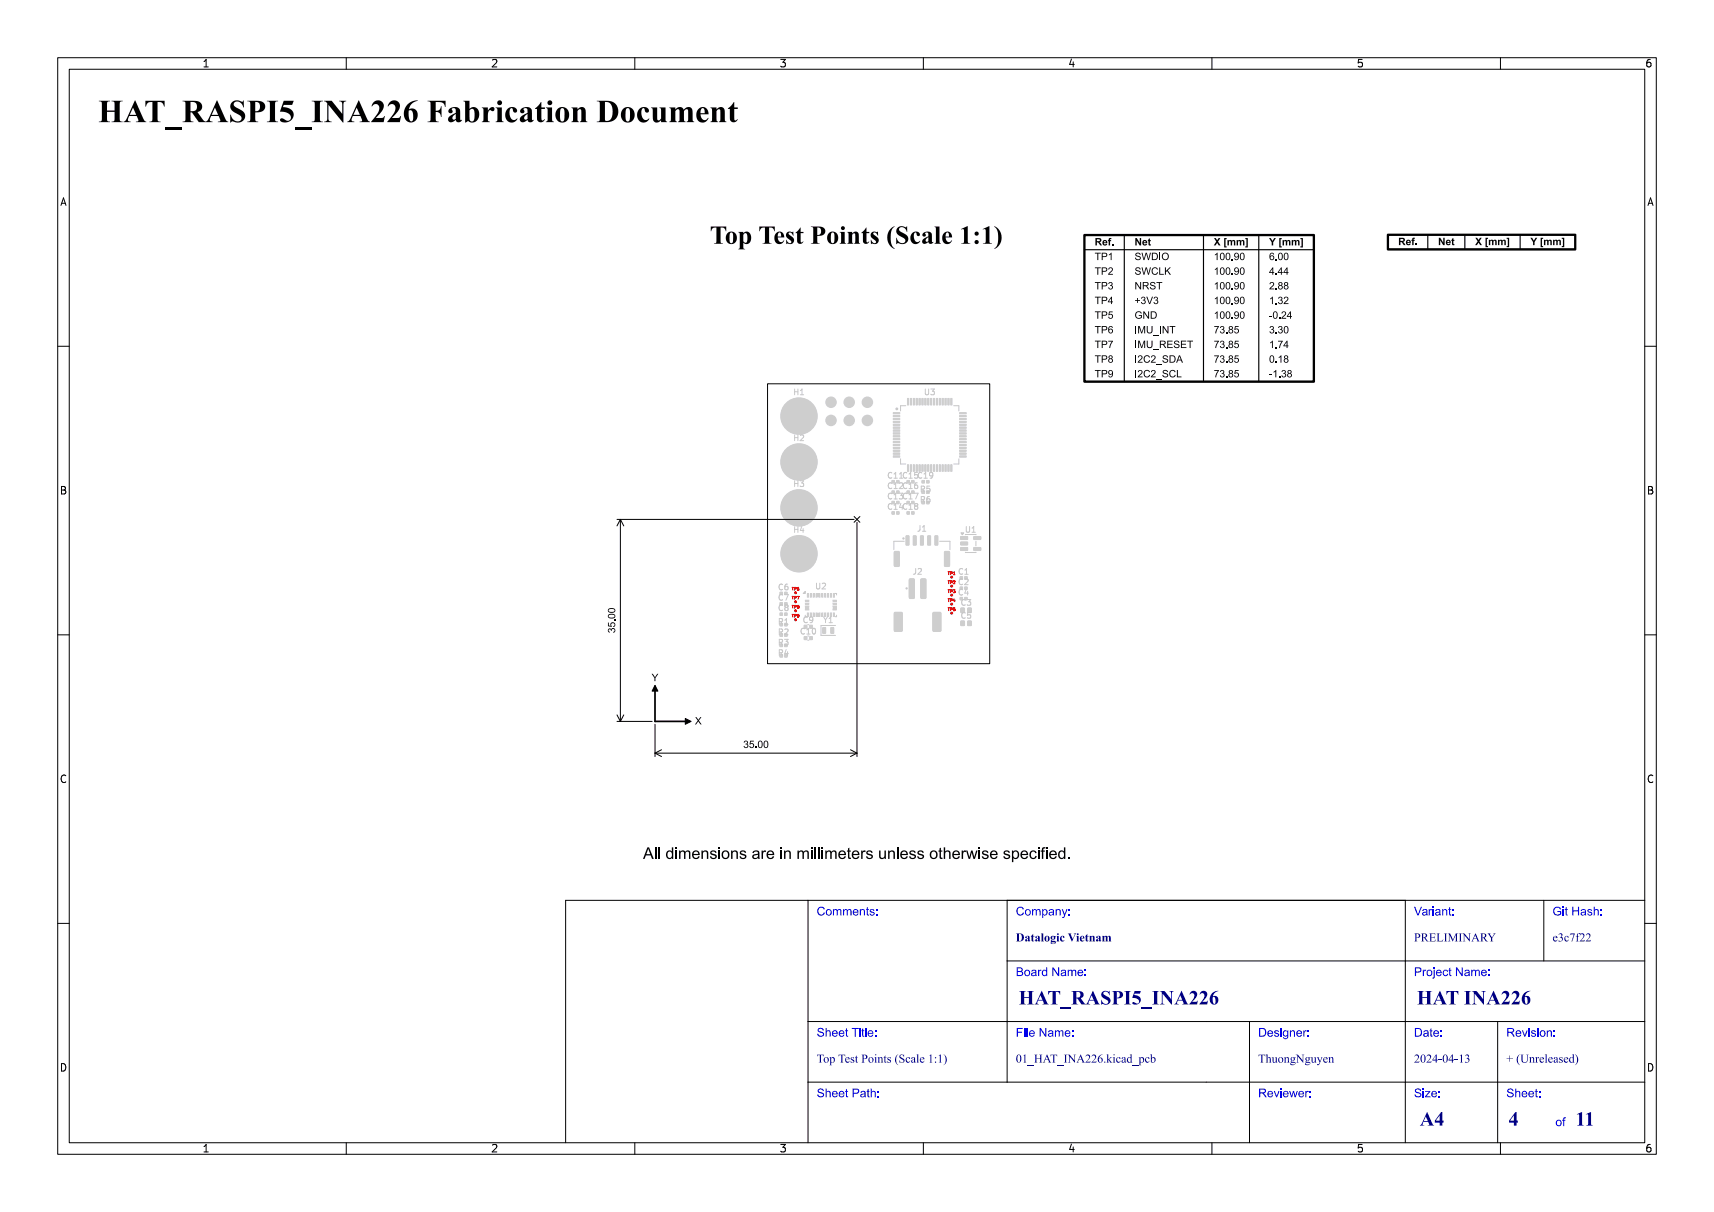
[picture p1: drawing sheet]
<svg xmlns="http://www.w3.org/2000/svg" width="297mm" height="210mm" viewBox="0 0 297 210" stroke-linecap="round" stroke-linejoin="round" font-family="sans-serif">
<defs><g id="words">
<text font-size="5.3" fill="#fff" x="17" y="21.5">HAT_RASPI5_INA226 Fabrication Document</text>
<text font-size="4.3" fill="#fff" x="113.4" y="42.5">Top Test Points (Scale 1:1)</text>
<g font-size="3.3" fill="#fff">
<text x="176.5" y="174.3">HAT_RASPI5_INA226</text>
<text x="245.5" y="174.3">HAT INA226</text>
<text x="246" y="195.3">A4</text>
<text x="261.4" y="195.3">4</text>
<text x="273" y="195.3">11</text>
</g>
<g font-size="2" fill="#fff">
<text x="141.5" y="158.8">Comments:</text>
<text x="176" y="158.8">Company:</text>
<text x="245" y="158.8">Variant:</text>
<text x="269" y="158.8">Git Hash:</text>
<text x="176" y="163.3">Datalogic Vietnam</text>
<text x="245" y="163.3">PRELIMINARY</text>
<text x="269" y="163.3">e3c7f22</text>
<text x="176" y="169.3">Board Name:</text>
<text x="245" y="169.3">Project Name:</text>
<text x="141.5" y="179.8">Sheet Title:</text>
<text x="176" y="179.8">File Name:</text>
<text x="218" y="179.8">Designer:</text>
<text x="245" y="179.8">Date:</text>
<text x="261" y="179.8">Revision:</text>
<text x="141.5" y="184.3">Top Test Points (Scale 1:1)</text>
<text x="176" y="184.3">01_HAT_INA226.kicad_pcb</text>
<text x="218" y="184.3">ThuongNguyen</text>
<text x="245" y="184.3">2024-04-13</text>
<text x="261" y="184.3">+ (Unreleased)</text>
<text x="141.5" y="190.3">Sheet Path:</text>
<text x="218" y="190.3">Reviewer:</text>
<text x="245" y="190.3">Size:</text>
<text x="261" y="190.3">Sheet:</text>
<text x="269.5" y="195.3">of</text>
</g>
<g font-size="1.7" fill="#fff">
<text x="35" y="11.6">1</text>
<text x="85" y="11.6">2</text>
<text x="135" y="11.6">3</text>
<text x="185" y="11.6">4</text>
<text x="235" y="11.6">5</text>
<text x="285" y="11.6">6</text>
<text x="10.5" y="35.6">A</text>
<text x="285.5" y="35.6">A</text>
<text x="10.5" y="85.6">B</text>
<text x="285.5" y="85.6">B</text>
<text x="10.5" y="135.6">C</text>
<text x="285.5" y="135.6">C</text>
<text x="10.5" y="185.6">D</text>
<text x="285.5" y="185.6">D</text>
<text x="35" y="199.7">1</text>
<text x="85" y="199.7">2</text>
<text x="135" y="199.7">3</text>
<text x="185" y="199.7">4</text>
<text x="235" y="199.7">5</text>
<text x="285" y="199.7">6</text>
</g>
<g font-size="1.3" fill="#fff">
<text x="137.6" y="68.4">H1</text>
<text x="160.3" y="68.4">U3</text>
<text x="137.6" y="76.4">H2</text>
<text x="154" y="82.9">C11C15C19</text>
<text x="137.6" y="84.3">H3</text>
<text x="154" y="84.7">C12C16</text>
<text x="154" y="86.5">C13C17</text>
<text x="154" y="88.3">C14C18</text>
<text x="159.6" y="85.3">R5</text>
<text x="159.6" y="87.1">R6</text>
<text x="137.6" y="92.3">H4</text>
<text x="158.9" y="92.1">J1</text>
<text x="167.4" y="92.3">U1</text>
<text x="158.2" y="99.5">J2</text>
<text x="166.2" y="101.3">C2</text>
<text x="166.2" y="99.5">C1</text>
<text x="135" y="102.2">C6</text>
<text x="135" y="104">C7</text>
<text x="135" y="105.8">C8</text>
<text x="139.3" y="107.9">C9</text>
<text x="141.4" y="102.1">U2</text>
<text x="142.7" y="107.9">Y1</text>
<text x="166.2" y="103.1">C4</text>
<text x="166.6" y="104.9">C3</text>
<text x="166.6" y="107.2">C5</text>
<text x="135" y="111.8">R3</text>
<text x="135" y="108.2">R1</text>
<text x="135" y="113.6">R4</text>
<text x="135" y="110">R2</text>
<text x="138.9" y="109.9">C10</text>
</g>
<g font-size=".7" fill="#fff">
<text x="164.3" y="101.2">TP2</text>
<text x="164.3" y="99.6">TP1</text>
<text x="137.3" y="105.4">TP8</text>
<text x="137.3" y="103.9">TP7</text>
<text x="137.3" y="102.3">TP6</text>
<text x="137.3" y="107">TP9</text>
<text x="164.3" y="105.8">TP5</text>
<text x="164.3" y="102.7">TP3</text>
<text x="164.3" y="104.3">TP4</text>
</g>
</g></defs>
<path d="M133 66.5h38.5v48.5h-38.5z" fill="none" stroke="#000" stroke-width=".17"/>
<g fill="#e5e5e5">
<path d="M166.4 99.9h.4v.4h-.4z" fill-rule="evenodd"/>
<path d="M167.2 99.9h.4v.4h-.4z" fill-rule="evenodd"/>
<path d="M154.6 88.7h.4v.4h-.4z" fill-rule="evenodd"/>
<path d="M155.4 88.7h.4v.4h-.4z" fill-rule="evenodd"/>
<path d="M159.7 86.8h.5v.5h-.5z" fill-rule="evenodd"/>
<path d="M160.5 86.8h.5v.5h-.5z" fill-rule="evenodd"/>
<path d="M157.2 83.3h.4v.4h-.4z" fill-rule="evenodd"/>
<path d="M158 83.3h.4v.4h-.4z" fill-rule="evenodd"/>
<path d="M154.8 71.5h1.1v.2h-1.1z" fill-rule="evenodd"/>
<path d="M154.8 72h1.1v.2h-1.1z" fill-rule="evenodd"/>
<path d="M154.8 72.5h1.1v.2h-1.1z" fill-rule="evenodd"/>
<path d="M154.8 73h1.1v.2h-1.1z" fill-rule="evenodd"/>
<path d="M154.8 73.5h1.1v.2h-1.1z" fill-rule="evenodd"/>
<path d="M154.8 74h1.1v.2h-1.1z" fill-rule="evenodd"/>
<path d="M154.8 74.5h1.1v.2h-1.1z" fill-rule="evenodd"/>
<path d="M154.8 75h1.1v.2h-1.1z" fill-rule="evenodd"/>
<path d="M154.8 75.5h1.1v.2h-1.1z" fill-rule="evenodd"/>
<path d="M154.8 76h1.1v.2h-1.1z" fill-rule="evenodd"/>
<path d="M154.8 76.5h1.1v.2h-1.1z" fill-rule="evenodd"/>
<path d="M154.8 77h1.1v.2h-1.1z" fill-rule="evenodd"/>
<path d="M154.8 77.5h1.1v.2h-1.1z" fill-rule="evenodd"/>
<path d="M154.8 78h1.1v.2h-1.1z" fill-rule="evenodd"/>
<path d="M154.8 78.5h1.1v.2h-1.1z" fill-rule="evenodd"/>
<path d="M154.8 79h1.1v.2h-1.1z" fill-rule="evenodd"/>
<path d="M157.2 80.5l.3 .1-.1 1.1-.2-.1z" fill-rule="evenodd"/>
<path d="M157.7 80.5h.3l-.1 1.2-.2-.1z" fill-rule="evenodd"/>
<path d="M158.2 80.5l.3 .1-.1 1.1-.2-.1z" fill-rule="evenodd"/>
<path d="M158.7 80.5l.3 .1-.1 1.1-.2-.1z" fill-rule="evenodd"/>
<path d="M159.2 80.5l.3 .1-.1 1.1-.2-.1z" fill-rule="evenodd"/>
<path d="M159.7 80.5l.3 .1-.1 1.1h-.2z" fill-rule="evenodd"/>
<path d="M160.2 80.5l.3 .1-.1 1.1-.2-.1z" fill-rule="evenodd"/>
<path d="M160.7 80.5h.3l-.1 1.2-.2-.1z" fill-rule="evenodd"/>
<path d="M161.2 80.5l.3 .1-.1 1.1-.2-.1z" fill-rule="evenodd"/>
<path d="M161.7 80.5l.3 .1-.1 1.1-.2-.1z" fill-rule="evenodd"/>
<path d="M162.2 80.5l.3 .1-.1 1.1-.2-.1z" fill-rule="evenodd"/>
<path d="M162.7 80.5l.3 .1-.1 1.1h-.2z" fill-rule="evenodd"/>
<path d="M163.2 80.5l.3 .1-.1 1.1-.2-.1z" fill-rule="evenodd"/>
<path d="M163.7 80.5l.3 .1-.1 1.1-.2-.1z" fill-rule="evenodd"/>
<path d="M164.2 80.5l.3 .1-.1 1.1-.2-.1z" fill-rule="evenodd"/>
<path d="M164.7 80.5l.3 .1-.1 1.1-.2-.1z" fill-rule="evenodd"/>
<path d="M166.3 79h1.1v.2h-1.1z" fill-rule="evenodd"/>
<path d="M166.3 78.5h1.1v.2h-1.1z" fill-rule="evenodd"/>
<path d="M166.3 78h1.1v.2h-1.1z" fill-rule="evenodd"/>
<path d="M166.3 77.5h1.1v.2h-1.1z" fill-rule="evenodd"/>
<path d="M166.3 77h1.1v.2h-1.1z" fill-rule="evenodd"/>
<path d="M166.3 76.5h1.1v.2h-1.1z" fill-rule="evenodd"/>
<path d="M166.3 76h1.1v.2h-1.1z" fill-rule="evenodd"/>
<path d="M166.3 75.5h1.1v.2h-1.1z" fill-rule="evenodd"/>
<path d="M166.3 75h1.1v.2h-1.1z" fill-rule="evenodd"/>
<path d="M166.3 74.5h1.1v.2h-1.1z" fill-rule="evenodd"/>
<path d="M166.3 74h1.1v.2h-1.1z" fill-rule="evenodd"/>
<path d="M166.3 73.5h1.1v.2h-1.1z" fill-rule="evenodd"/>
<path d="M166.3 73h1.1v.2h-1.1z" fill-rule="evenodd"/>
<path d="M166.3 72.5h1.1v.2h-1.1z" fill-rule="evenodd"/>
<path d="M166.3 72h1.1v.2h-1.1z" fill-rule="evenodd"/>
<path d="M166.3 71.5h1.1v.2h-1.1z" fill-rule="evenodd"/>
<path d="M164.7 69l.3 .1-.1 1.1-.2-.1z" fill-rule="evenodd"/>
<path d="M164.2 69l.3 .1-.1 1.1-.2-.1z" fill-rule="evenodd"/>
<path d="M163.7 69l.3 .1-.1 1.1-.2-.1z" fill-rule="evenodd"/>
<path d="M163.2 69l.3 .1-.1 1.1-.2-.1z" fill-rule="evenodd"/>
<path d="M162.7 69l.3 .1-.1 1.1h-.2z" fill-rule="evenodd"/>
<path d="M162.2 69l.3 .1-.1 1.1-.2-.1z" fill-rule="evenodd"/>
<path d="M161.7 69l.3 .1-.1 1.1-.2-.1z" fill-rule="evenodd"/>
<path d="M161.2 69l.3 .1-.1 1.1-.2-.1z" fill-rule="evenodd"/>
<path d="M160.7 69l.3 .1-.1 1.1-.2-.1z" fill-rule="evenodd"/>
<path d="M160.2 69l.3 .1-.1 1.1-.2-.1z" fill-rule="evenodd"/>
<path d="M159.7 69l.3 .1-.1 1.1h-.2z" fill-rule="evenodd"/>
<path d="M159.2 69l.3 .1-.1 1.1-.2-.1z" fill-rule="evenodd"/>
<path d="M158.7 69l.3 .1-.1 1.1-.2-.1z" fill-rule="evenodd"/>
<path d="M158.2 69l.3 .1-.1 1.1-.2-.1z" fill-rule="evenodd"/>
<path d="M157.7 69l.3 .1-.1 1.1-.2-.1z" fill-rule="evenodd"/>
<path d="M157.2 69l.3 .1-.1 1.1-.2-.1z" fill-rule="evenodd"/>
<path d="M135.2 106.2h.4v.4h-.4z" fill-rule="evenodd"/>
<path d="M136 106.2h.4v.4h-.4z" fill-rule="evenodd"/>
<path d="M139.9 102.8h.2v.7h-.2z" fill-rule="evenodd"/>
<path d="M139.5 104h.7v.2h-.7z" fill-rule="evenodd"/>
<path d="M139.5 104.5h.7v.2h-.7z" fill-rule="evenodd"/>
<path d="M139.5 105h.7v.2h-.7z" fill-rule="evenodd"/>
<path d="M139.5 105.5h.7v.2h-.7z" fill-rule="evenodd"/>
<path d="M139.9 106.2h.2v.6h-.2z" fill-rule="evenodd"/>
<path d="M140.4 106.2h.2v.6h-.2z" fill-rule="evenodd"/>
<path d="M140.9 106.2h.2v.6h-.2z" fill-rule="evenodd"/>
<path d="M141.4 106.2h.2v.6h-.2z" fill-rule="evenodd"/>
<path d="M141.9 106.2h.2v.6h-.2z" fill-rule="evenodd"/>
<path d="M142.4 106.2h.2v.6h-.2z" fill-rule="evenodd"/>
<path d="M142.9 106.2h.2v.6h-.2z" fill-rule="evenodd"/>
<path d="M143.4 106.2h.2v.6h-.2z" fill-rule="evenodd"/>
<path d="M143.9 106.2h.2v.6h-.2z" fill-rule="evenodd"/>
<path d="M144.4 106.2h.2v.6h-.2z" fill-rule="evenodd"/>
<path d="M144.3 105.5h.7v.2h-.7z" fill-rule="evenodd"/>
<path d="M144.3 105h.7v.2h-.7z" fill-rule="evenodd"/>
<path d="M144.3 104.5h.7v.2h-.7z" fill-rule="evenodd"/>
<path d="M144.3 104h.7v.2h-.7z" fill-rule="evenodd"/>
<path d="M144.4 102.8h.2v.7h-.2z" fill-rule="evenodd"/>
<path d="M143.9 102.8h.2v.7h-.2z" fill-rule="evenodd"/>
<path d="M143.4 102.8h.2v.7h-.2z" fill-rule="evenodd"/>
<path d="M142.9 102.8h.2v.7h-.2z" fill-rule="evenodd"/>
<path d="M142.4 102.8h.2v.7h-.2z" fill-rule="evenodd"/>
<path d="M141.9 102.8h.2v.7h-.2z" fill-rule="evenodd"/>
<path d="M141.4 102.8h.2v.7h-.2z" fill-rule="evenodd"/>
<path d="M140.9 102.8h.2v.7h-.2z" fill-rule="evenodd"/>
<path d="M140.4 102.8h.2v.7h-.2z" fill-rule="evenodd"/>
<path d="M157.2 86.9h.4v.4h-.4z" fill-rule="evenodd"/>
<path d="M158 86.9h.4v.4h-.4z" fill-rule="evenodd"/>
<path d="M154.6 83.3h.4v.4h-.4z" fill-rule="evenodd"/>
<path d="M155.4 83.3h.4v.4h-.4z" fill-rule="evenodd"/>
<path d="M135.1 109.8h.5v.5h-.5z" fill-rule="evenodd"/>
<path d="M135.9 109.8h.5v.5h-.5z" fill-rule="evenodd"/>
<path d="M157.2 85.1h.4v.4h-.4z" fill-rule="evenodd"/>
<path d="M158 85.1h.4v.4h-.4z" fill-rule="evenodd"/>
<path d="M135.1 113.4h.5v.5h-.5z" fill-rule="evenodd"/>
<path d="M135.9 113.4h.5v.5h-.5z" fill-rule="evenodd"/>
<path d="M157.2 88.7h.4v.4h-.4z" fill-rule="evenodd"/>
<path d="M158 88.7h.4v.4h-.4z" fill-rule="evenodd"/>
<path d="M154.6 86.9h.4v.4h-.4z" fill-rule="evenodd"/>
<path d="M155.4 86.9h.4v.4h-.4z" fill-rule="evenodd"/>
<path d="M135.1 108h.5v.5h-.5z" fill-rule="evenodd"/>
<path d="M135.9 108h.5v.5h-.5z" fill-rule="evenodd"/>
<path d="M166.5 107.6h.6v.8h-.6z" fill-rule="evenodd"/>
<path d="M167.7 107.6h.6v.8h-.6z" fill-rule="evenodd"/>
<path d="M154.6 85.1h.4v.4h-.4z" fill-rule="evenodd"/>
<path d="M155.4 85.1h.4v.4h-.4z" fill-rule="evenodd"/>
<path d="M157 92.8l.5 .1v1.6l-.5-.1z" fill-rule="evenodd"/>
<path d="M158.2 92.8l.6 .1-.1 1.6-.5-.1z" fill-rule="evenodd"/>
<path d="M159.5 92.8l.5 .1v1.6l-.5-.1z" fill-rule="evenodd"/>
<path d="M160.7 92.8l.6 .1-.1 1.6-.5-.1z" fill-rule="evenodd"/>
<path d="M162 92.8l.5 .1v1.6l-.5-.1z" fill-rule="evenodd"/>
<path d="M155 95.6l.6-.1 .3 .2v2.2l-.2 .3h-.5l-.3-.2z" fill-rule="evenodd"/>
<path d="M163.7 95.6l.7-.1 .2 .2v2.2l-.2 .3h-.5l-.3-.2z" fill-rule="evenodd"/>
<path d="M142.6 108.7l.5 .1-.1 1-.5-.1z" fill-rule="evenodd"/>
<path d="M144 108.7l.5 .1-.1 1-.5-.1z" fill-rule="evenodd"/>
<path d="M159.8 83.3h.4v.4h-.4z" fill-rule="evenodd"/>
<path d="M160.6 83.3h.4v.4h-.4z" fill-rule="evenodd"/>
<path d="M135.2 104.4h.4v.4h-.4z" fill-rule="evenodd"/>
<path d="M136 104.4h.4v.4h-.4z" fill-rule="evenodd"/>
<path d="M166.4 93l1.2-.1 .1 .5-1.2 .1z" fill-rule="evenodd"/>
<path d="M166.4 93.9h1.2l.1 .5-1.2 .1z" fill-rule="evenodd"/>
<path d="M166.4 94.9l1.2-.1 .1 .5-1.2 .1z" fill-rule="evenodd"/>
<path d="M168.7 94.9l1.2-.1 .1 .5-1.2 .1z" fill-rule="evenodd"/>
<path d="M168.7 93l1.2-.1 .1 .5-1.2 .1z" fill-rule="evenodd"/>
<path d="M135.1 111.6h.5v.5h-.5z" fill-rule="evenodd"/>
<path d="M135.9 111.6h.5v.5h-.5z" fill-rule="evenodd"/>
<path d="M159.7 85h.5v.5h-.5z" fill-rule="evenodd"/>
<path d="M160.5 85h.5v.5h-.5z" fill-rule="evenodd"/>
<path d="M135.2 102.6h.4v.4h-.4z" fill-rule="evenodd"/>
<path d="M136 102.6h.4v.4h-.4z" fill-rule="evenodd"/>
<path d="M166.4 101.7h.4v.4h-.4z" fill-rule="evenodd"/>
<path d="M167.2 101.7h.4v.4h-.4z" fill-rule="evenodd"/>
<path d="M157.6 100.3l.6-.1 .3 .2v3.1l-.2 .2h-.6l-.2-.1z" fill-rule="evenodd"/>
<path d="M159.6 100.3l.7-.1 .2 .2v3.1l-.2 .2h-.5l-.3-.1z" fill-rule="evenodd"/>
<path d="M155 106.1l1.1-.1 .3 .2v3l-.2 .2-1 .1-.3-.2z" fill-rule="evenodd"/>
<path d="M161.7 106.1l1.1-.1 .3 .2v3l-.2 .2-1 .1-.3-.2z" fill-rule="evenodd"/>
<path d="M166.4 103.5h.4v.4h-.4z" fill-rule="evenodd"/>
<path d="M167.2 103.5h.4v.4h-.4z" fill-rule="evenodd"/>
<path d="M139.3 108.3h.5v.6h-.5z" fill-rule="evenodd"/>
<path d="M140.3 108.3h.5v.6h-.5z" fill-rule="evenodd"/>
<path d="M139.3 110.3h.5v.5h-.5z" fill-rule="evenodd"/>
<path d="M140.3 110.3h.5v.5h-.5z" fill-rule="evenodd"/>
<path d="M166.5 105.4h.6v.7h-.6z" fill-rule="evenodd"/>
<path d="M167.7 105.4h.6v.7h-.6z" fill-rule="evenodd"/>
</g>
<g fill="#e5e5e5">
<circle cx="164.9" cy="100" r=".25"/>
<circle cx="144" cy="72.9" r=".5"/>
<circle cx="164.9" cy="104.7" r=".25"/>
<circle cx="147.1" cy="69.7" r=".5"/>
<circle cx="138.4" cy="80.1" r="3.2"/>
<circle cx="137.9" cy="107.4" r=".25"/>
<circle cx="137.9" cy="102.7" r=".25"/>
<circle cx="137.9" cy="104.3" r=".25"/>
<circle cx="137.9" cy="105.8" r=".25"/>
<circle cx="164.9" cy="101.6" r=".25"/>
<circle cx="144" cy="69.7" r=".5"/>
<circle cx="164.9" cy="103.1" r=".25"/>
<circle cx="164.9" cy="106.2" r=".25"/>
<circle cx="138.4" cy="88" r="3.2"/>
<circle cx="138.4" cy="96" r="3.2"/>
<circle cx="150.3" cy="69.7" r=".5"/>
<circle cx="138.4" cy="72.1" r="3.2"/>
<circle cx="147.1" cy="72.9" r=".5"/>
<circle cx="150.3" cy="72.9" r=".5"/>
</g>
<g fill="#fff">
<circle cx="138.4" cy="80.1" r="1.6"/>
<circle cx="138.4" cy="88" r="1.6"/>
<circle cx="138.4" cy="96" r="1.6"/>
<circle cx="138.4" cy="72.1" r="1.6"/>
</g>
<g fill="#cecece">
<path d="M166.3 99.9h.5v.5h-.5z" fill-rule="evenodd"/>
<path d="M167.1 99.9h.5v.5h-.5z" fill-rule="evenodd"/>
<path d="M154.5 88.6h.5v.5h-.5z" fill-rule="evenodd"/>
<path d="M155.3 88.6h.5v.5h-.5z" fill-rule="evenodd"/>
<path d="M159.7 86.8h.6v.6h-.6z" fill-rule="evenodd"/>
<path d="M160.5 86.8h.6v.6h-.6z" fill-rule="evenodd"/>
<path d="M157.1 83.2h.5v.5h-.5z" fill-rule="evenodd"/>
<path d="M157.9 83.2h.5v.5h-.5z" fill-rule="evenodd"/>
<path d="M154.7 71.4h1.2l.1 .3-1.2 .1z" fill-rule="evenodd"/>
<path d="M154.7 71.9h1.2l.1 .3-1.2 .1z" fill-rule="evenodd"/>
<path d="M154.7 72.4h1.2l.1 .3-1.2 .1z" fill-rule="evenodd"/>
<path d="M154.7 72.9h1.2l.1 .3-1.2 .1z" fill-rule="evenodd"/>
<path d="M154.7 73.4h1.2l.1 .3-1.2 .1z" fill-rule="evenodd"/>
<path d="M154.7 73.9h1.2l.1 .3-1.2 .1z" fill-rule="evenodd"/>
<path d="M154.7 74.4h1.2l.1 .3-1.2 .1z" fill-rule="evenodd"/>
<path d="M154.7 74.9h1.2l.1 .3-1.2 .1z" fill-rule="evenodd"/>
<path d="M154.7 75.4h1.2l.1 .3-1.2 .1z" fill-rule="evenodd"/>
<path d="M154.7 75.9h1.2l.1 .3-1.2 .1z" fill-rule="evenodd"/>
<path d="M154.7 76.4h1.2l.1 .3-1.2 .1z" fill-rule="evenodd"/>
<path d="M154.7 76.9h1.2l.1 .3-1.2 .1z" fill-rule="evenodd"/>
<path d="M154.7 77.4h1.2l.1 .3-1.2 .1z" fill-rule="evenodd"/>
<path d="M154.7 77.9h1.2l.1 .3-1.2 .1z" fill-rule="evenodd"/>
<path d="M154.7 78.4h1.2l.1 .3-1.2 .1z" fill-rule="evenodd"/>
<path d="M154.7 78.9h1.2l.1 .3-1.2 .1z" fill-rule="evenodd"/>
<path d="M157.2 80.5h.3v1.2h-.3z" fill-rule="evenodd"/>
<path d="M157.7 80.5h.3v1.2h-.3z" fill-rule="evenodd"/>
<path d="M158.2 80.5h.3v1.2h-.3z" fill-rule="evenodd"/>
<path d="M158.7 80.5h.3v1.2h-.3z" fill-rule="evenodd"/>
<path d="M159.2 80.5h.3v1.2h-.3z" fill-rule="evenodd"/>
<path d="M159.7 80.5h.3v1.2h-.3z" fill-rule="evenodd"/>
<path d="M160.2 80.5h.3v1.2h-.3z" fill-rule="evenodd"/>
<path d="M160.7 80.5h.3v1.2h-.3z" fill-rule="evenodd"/>
<path d="M161.2 80.5h.3v1.2h-.3z" fill-rule="evenodd"/>
<path d="M161.7 80.5h.3v1.2h-.3z" fill-rule="evenodd"/>
<path d="M162.2 80.5h.3v1.2h-.3z" fill-rule="evenodd"/>
<path d="M162.7 80.5h.3v1.2h-.3z" fill-rule="evenodd"/>
<path d="M163.2 80.5h.3v1.2h-.3z" fill-rule="evenodd"/>
<path d="M163.7 80.5h.3v1.2h-.3z" fill-rule="evenodd"/>
<path d="M164.2 80.5h.3v1.2h-.3z" fill-rule="evenodd"/>
<path d="M164.7 80.5h.3v1.2h-.3z" fill-rule="evenodd"/>
<path d="M166.2 78.9h1.2l.1 .3-.1 .1h-1.1z" fill-rule="evenodd"/>
<path d="M166.2 78.4h1.2l.1 .3-.1 .1h-1.1z" fill-rule="evenodd"/>
<path d="M166.2 77.9h1.2l.1 .3-.1 .1h-1.1z" fill-rule="evenodd"/>
<path d="M166.2 77.4h1.2l.1 .3-.1 .1h-1.1z" fill-rule="evenodd"/>
<path d="M166.2 76.9h1.2l.1 .3-.1 .1h-1.1z" fill-rule="evenodd"/>
<path d="M166.2 76.4h1.2l.1 .3-.1 .1h-1.1z" fill-rule="evenodd"/>
<path d="M166.2 75.9h1.2l.1 .3-.1 .1h-1.1z" fill-rule="evenodd"/>
<path d="M166.2 75.4h1.2l.1 .3-.1 .1h-1.1z" fill-rule="evenodd"/>
<path d="M166.2 74.9h1.2l.1 .3-.1 .1h-1.1z" fill-rule="evenodd"/>
<path d="M166.2 74.4h1.2l.1 .3-.1 .1h-1.1z" fill-rule="evenodd"/>
<path d="M166.2 73.9h1.2l.1 .3-.1 .1h-1.1z" fill-rule="evenodd"/>
<path d="M166.2 73.4h1.2l.1 .3-.1 .1h-1.1z" fill-rule="evenodd"/>
<path d="M166.2 72.9h1.2l.1 .3-.1 .1h-1.1z" fill-rule="evenodd"/>
<path d="M166.2 72.4h1.2l.1 .3-.1 .1h-1.1z" fill-rule="evenodd"/>
<path d="M166.2 71.9h1.2l.1 .3-.1 .1h-1.1z" fill-rule="evenodd"/>
<path d="M166.2 71.4h1.2l.1 .3-.1 .1h-1.1z" fill-rule="evenodd"/>
<path d="M164.7 69h.3v1.2h-.3z" fill-rule="evenodd"/>
<path d="M164.2 69h.3v1.2h-.3z" fill-rule="evenodd"/>
<path d="M163.7 69h.3v1.2h-.3z" fill-rule="evenodd"/>
<path d="M163.2 69h.3v1.2h-.3z" fill-rule="evenodd"/>
<path d="M162.7 69h.3v1.2h-.3z" fill-rule="evenodd"/>
<path d="M162.2 69h.3v1.2h-.3z" fill-rule="evenodd"/>
<path d="M161.7 69h.3v1.2h-.3z" fill-rule="evenodd"/>
<path d="M161.2 69h.3v1.2h-.3z" fill-rule="evenodd"/>
<path d="M160.7 69h.3v1.2h-.3z" fill-rule="evenodd"/>
<path d="M160.2 69h.3v1.2h-.3z" fill-rule="evenodd"/>
<path d="M159.7 69h.3v1.2h-.3z" fill-rule="evenodd"/>
<path d="M159.2 69h.3v1.2h-.3z" fill-rule="evenodd"/>
<path d="M158.7 69h.3v1.2h-.3z" fill-rule="evenodd"/>
<path d="M158.2 69h.3v1.2h-.3z" fill-rule="evenodd"/>
<path d="M157.7 69h.3v1.2h-.3z" fill-rule="evenodd"/>
<path d="M157.2 69h.3v1.2h-.3z" fill-rule="evenodd"/>
<path d="M135.1 106.2h.5v.5h-.5z" fill-rule="evenodd"/>
<path d="M135.9 106.2h.5v.5h-.5z" fill-rule="evenodd"/>
<path d="M139.8 102.8h.4l-.1 .8-.3-.1z" fill-rule="evenodd"/>
<path d="M139.5 103.9h.7v.3l-.7 .1z" fill-rule="evenodd"/>
<path d="M139.5 104.4h.7v.3l-.7 .1z" fill-rule="evenodd"/>
<path d="M139.5 104.9h.7v.3l-.7 .1z" fill-rule="evenodd"/>
<path d="M139.5 105.4h.7v.3l-.7 .1z" fill-rule="evenodd"/>
<path d="M139.8 106.1l.4 .1-.1 .7h-.3z" fill-rule="evenodd"/>
<path d="M140.3 106.1l.4 .1-.1 .7h-.3z" fill-rule="evenodd"/>
<path d="M140.8 106.1l.4 .1-.1 .7h-.3z" fill-rule="evenodd"/>
<path d="M141.3 106.1l.4 .1-.1 .7h-.3z" fill-rule="evenodd"/>
<path d="M141.8 106.1l.4 .1-.1 .7h-.3z" fill-rule="evenodd"/>
<path d="M142.3 106.1l.4 .1-.1 .7h-.3z" fill-rule="evenodd"/>
<path d="M142.8 106.1l.4 .1-.1 .7h-.3z" fill-rule="evenodd"/>
<path d="M143.3 106.1l.4 .1-.1 .7h-.3z" fill-rule="evenodd"/>
<path d="M143.8 106.1l.4 .1-.1 .7h-.3z" fill-rule="evenodd"/>
<path d="M144.3 106.1l.4 .1-.1 .7h-.3z" fill-rule="evenodd"/>
<path d="M144.3 105.4h.7v.3l-.7 .1z" fill-rule="evenodd"/>
<path d="M144.3 104.9h.7v.3l-.7 .1z" fill-rule="evenodd"/>
<path d="M144.3 104.4h.7v.3l-.7 .1z" fill-rule="evenodd"/>
<path d="M144.3 103.9h.7v.3l-.7 .1z" fill-rule="evenodd"/>
<path d="M144.3 102.8h.4l-.1 .8-.3-.1z" fill-rule="evenodd"/>
<path d="M143.8 102.8h.4l-.1 .8-.3-.1z" fill-rule="evenodd"/>
<path d="M143.3 102.8h.4l-.1 .8-.3-.1z" fill-rule="evenodd"/>
<path d="M142.8 102.8h.4l-.1 .8-.3-.1z" fill-rule="evenodd"/>
<path d="M142.3 102.8h.4l-.1 .8-.3-.1z" fill-rule="evenodd"/>
<path d="M141.8 102.8h.4l-.1 .8-.3-.1z" fill-rule="evenodd"/>
<path d="M141.3 102.8h.4l-.1 .8-.3-.1z" fill-rule="evenodd"/>
<path d="M140.8 102.8h.4l-.1 .8-.3-.1z" fill-rule="evenodd"/>
<path d="M140.3 102.8h.4l-.1 .8-.3-.1z" fill-rule="evenodd"/>
<path d="M157.1 86.8h.5v.5h-.5z" fill-rule="evenodd"/>
<path d="M157.9 86.8h.5v.5h-.5z" fill-rule="evenodd"/>
<path d="M154.5 83.2h.5v.5h-.5z" fill-rule="evenodd"/>
<path d="M155.3 83.2h.5v.5h-.5z" fill-rule="evenodd"/>
<path d="M135.1 109.7h.6v.6h-.6z" fill-rule="evenodd"/>
<path d="M135.9 109.7h.6v.6h-.6z" fill-rule="evenodd"/>
<path d="M157.1 85h.5v.5h-.5z" fill-rule="evenodd"/>
<path d="M157.9 85h.5v.5h-.5z" fill-rule="evenodd"/>
<path d="M135.1 113.3h.6v.6h-.6z" fill-rule="evenodd"/>
<path d="M135.9 113.3h.6v.6h-.6z" fill-rule="evenodd"/>
<path d="M157.1 88.6h.5v.5h-.5z" fill-rule="evenodd"/>
<path d="M157.9 88.6h.5v.5h-.5z" fill-rule="evenodd"/>
<path d="M154.5 86.8h.5v.5h-.5z" fill-rule="evenodd"/>
<path d="M155.3 86.8h.5v.5h-.5z" fill-rule="evenodd"/>
<path d="M135.1 107.9h.6v.6h-.6z" fill-rule="evenodd"/>
<path d="M135.9 107.9h.6v.6h-.6z" fill-rule="evenodd"/>
<path d="M166.4 107.6h.8v.8h-.8z" fill-rule="evenodd"/>
<path d="M167.6 107.6h.8v.8h-.8z" fill-rule="evenodd"/>
<path d="M154.5 85h.5v.5h-.5z" fill-rule="evenodd"/>
<path d="M155.3 85h.5v.5h-.5z" fill-rule="evenodd"/>
<path d="M157 92.8h.4l.2 .1v1.5l-.1 .1-.6-.1z" fill-rule="evenodd"/>
<path d="M158.2 92.8h.5l.1 .1 .1 1.5-.2 .1-.5-.1z" fill-rule="evenodd"/>
<path d="M159.5 92.8h.4l.2 .1v1.5l-.1 .1-.6-.1z" fill-rule="evenodd"/>
<path d="M160.7 92.8h.5l.1 .1 .1 1.5-.2 .1-.5-.1z" fill-rule="evenodd"/>
<path d="M162 92.8h.4l.2 .1v1.5l-.1 .1-.6-.1z" fill-rule="evenodd"/>
<path d="M154.9 95.5l.8-.1 .2 .2v2.4l-.1 .2-.7 .1-.2-.2z" fill-rule="evenodd"/>
<path d="M163.6 95.5l.8-.1 .2 .2v2.4l-.1 .2-.7 .1-.2-.2z" fill-rule="evenodd"/>
<path d="M142.5 108.7l.5-.1 .2 .1v1l-.1 .1-.6-.1z" fill-rule="evenodd"/>
<path d="M143.9 108.7l.5-.1 .2 .1v1l-.1 .1-.6-.1z" fill-rule="evenodd"/>
<path d="M159.7 83.2h.5v.5h-.5z" fill-rule="evenodd"/>
<path d="M160.5 83.2h.5v.5h-.5z" fill-rule="evenodd"/>
<path d="M135.1 104.4h.5v.5h-.5z" fill-rule="evenodd"/>
<path d="M135.9 104.4h.5v.5h-.5z" fill-rule="evenodd"/>
<path d="M166.4 92.9h1.3l.1 .6-.2 .1h-1.1l-.2-.2z" fill-rule="evenodd"/>
<path d="M166.4 93.9l1.3-.1 .1 .6-.2 .1h-1.1l-.2-.1z" fill-rule="evenodd"/>
<path d="M166.4 94.8h1.3l.1 .6-.2 .1h-1.1l-.2-.2z" fill-rule="evenodd"/>
<path d="M168.7 94.8h1.2l.1 .6-.1 .1h-1.2l-.1-.2z" fill-rule="evenodd"/>
<path d="M168.7 92.9h1.2l.1 .6-.1 .1h-1.2l-.1-.2z" fill-rule="evenodd"/>
<path d="M135.1 111.5h.6v.6h-.6z" fill-rule="evenodd"/>
<path d="M135.9 111.5h.6v.6h-.6z" fill-rule="evenodd"/>
<path d="M159.7 85h.6v.6h-.6z" fill-rule="evenodd"/>
<path d="M160.5 85h.6v.6h-.6z" fill-rule="evenodd"/>
<path d="M135.1 102.6h.5v.5h-.5z" fill-rule="evenodd"/>
<path d="M135.9 102.6h.5v.5h-.5z" fill-rule="evenodd"/>
<path d="M166.3 101.7h.5v.5h-.5z" fill-rule="evenodd"/>
<path d="M167.1 101.7h.5v.5h-.5z" fill-rule="evenodd"/>
<path d="M157.5 100.3l.8-.1 .2 .2 .1 3.1-.2 .3h-.7l-.2-.2z" fill-rule="evenodd"/>
<path d="M159.5 100.3l.8-.1 .2 .2v3.1l-.1 .3h-.7l-.2-.2z" fill-rule="evenodd"/>
<path d="M154.9 106.1l1.3-.1 .2 .2v3l-.1 .3h-1.2l-.2-.2z" fill-rule="evenodd"/>
<path d="M161.6 106.1l1.3-.1 .2 .2 .1 3-.2 .3h-1.2l-.2-.2z" fill-rule="evenodd"/>
<path d="M166.3 103.5h.5v.5h-.5z" fill-rule="evenodd"/>
<path d="M167.1 103.5h.5v.5h-.5z" fill-rule="evenodd"/>
<path d="M139.3 108.3h.6v.6h-.6z" fill-rule="evenodd"/>
<path d="M140.3 108.3h.5v.6h-.5z" fill-rule="evenodd"/>
<path d="M139.3 110.3h.6v.6h-.6z" fill-rule="evenodd"/>
<path d="M140.3 110.3h.5v.6h-.5z" fill-rule="evenodd"/>
<path d="M166.4 105.3h.8v.9h-.8z" fill-rule="evenodd"/>
<path d="M167.6 105.3h.8v.9h-.8z" fill-rule="evenodd"/>
<path d="M166.4 99.9h.4v.4h-.4z" fill-rule="evenodd"/>
<path d="M167.2 99.9h.4v.4h-.4z" fill-rule="evenodd"/>
<path d="M154.6 88.7h.4v.4h-.4z" fill-rule="evenodd"/>
<path d="M155.4 88.7h.4v.4h-.4z" fill-rule="evenodd"/>
<path d="M159.7 86.8h.5v.5h-.5z" fill-rule="evenodd"/>
<path d="M160.5 86.8h.5v.5h-.5z" fill-rule="evenodd"/>
<path d="M157.2 83.3h.4v.4h-.4z" fill-rule="evenodd"/>
<path d="M158 83.3h.4v.4h-.4z" fill-rule="evenodd"/>
<path d="M154.8 71.5h1.1v.2h-1.1z" fill-rule="evenodd"/>
<path d="M154.8 72h1.1v.2h-1.1z" fill-rule="evenodd"/>
<path d="M154.8 72.5h1.1v.2h-1.1z" fill-rule="evenodd"/>
<path d="M154.8 73h1.1v.2h-1.1z" fill-rule="evenodd"/>
<path d="M154.8 73.5h1.1v.2h-1.1z" fill-rule="evenodd"/>
<path d="M154.8 74h1.1v.2h-1.1z" fill-rule="evenodd"/>
<path d="M154.8 74.5h1.1v.2h-1.1z" fill-rule="evenodd"/>
<path d="M154.8 75h1.1v.2h-1.1z" fill-rule="evenodd"/>
<path d="M154.8 75.5h1.1v.2h-1.1z" fill-rule="evenodd"/>
<path d="M154.8 76h1.1v.2h-1.1z" fill-rule="evenodd"/>
<path d="M154.8 76.5h1.1v.2h-1.1z" fill-rule="evenodd"/>
<path d="M154.8 77h1.1v.2h-1.1z" fill-rule="evenodd"/>
<path d="M154.8 77.5h1.1v.2h-1.1z" fill-rule="evenodd"/>
<path d="M154.8 78h1.1v.2h-1.1z" fill-rule="evenodd"/>
<path d="M154.8 78.5h1.1v.2h-1.1z" fill-rule="evenodd"/>
<path d="M154.8 79h1.1v.2h-1.1z" fill-rule="evenodd"/>
<path d="M157.2 80.5l.3 .1-.1 1.1-.2-.1z" fill-rule="evenodd"/>
<path d="M157.7 80.5h.3l-.1 1.2-.2-.1z" fill-rule="evenodd"/>
<path d="M158.2 80.5l.3 .1-.1 1.1-.2-.1z" fill-rule="evenodd"/>
<path d="M158.7 80.5l.3 .1-.1 1.1-.2-.1z" fill-rule="evenodd"/>
<path d="M159.2 80.5l.3 .1-.1 1.1-.2-.1z" fill-rule="evenodd"/>
<path d="M159.7 80.5l.3 .1-.1 1.1h-.2z" fill-rule="evenodd"/>
<path d="M160.2 80.5l.3 .1-.1 1.1-.2-.1z" fill-rule="evenodd"/>
<path d="M160.7 80.5h.3l-.1 1.2-.2-.1z" fill-rule="evenodd"/>
<path d="M161.2 80.5l.3 .1-.1 1.1-.2-.1z" fill-rule="evenodd"/>
<path d="M161.7 80.5l.3 .1-.1 1.1-.2-.1z" fill-rule="evenodd"/>
<path d="M162.2 80.5l.3 .1-.1 1.1-.2-.1z" fill-rule="evenodd"/>
<path d="M162.7 80.5l.3 .1-.1 1.1h-.2z" fill-rule="evenodd"/>
<path d="M163.2 80.5l.3 .1-.1 1.1-.2-.1z" fill-rule="evenodd"/>
<path d="M163.7 80.5l.3 .1-.1 1.1-.2-.1z" fill-rule="evenodd"/>
<path d="M164.2 80.5l.3 .1-.1 1.1-.2-.1z" fill-rule="evenodd"/>
<path d="M164.7 80.5l.3 .1-.1 1.1-.2-.1z" fill-rule="evenodd"/>
<path d="M166.3 79h1.1v.2h-1.1z" fill-rule="evenodd"/>
<path d="M166.3 78.5h1.1v.2h-1.1z" fill-rule="evenodd"/>
<path d="M166.3 78h1.1v.2h-1.1z" fill-rule="evenodd"/>
<path d="M166.3 77.5h1.1v.2h-1.1z" fill-rule="evenodd"/>
<path d="M166.3 77h1.1v.2h-1.1z" fill-rule="evenodd"/>
<path d="M166.3 76.5h1.1v.2h-1.1z" fill-rule="evenodd"/>
<path d="M166.3 76h1.1v.2h-1.1z" fill-rule="evenodd"/>
<path d="M166.3 75.5h1.1v.2h-1.1z" fill-rule="evenodd"/>
<path d="M166.3 75h1.1v.2h-1.1z" fill-rule="evenodd"/>
<path d="M166.3 74.5h1.1v.2h-1.1z" fill-rule="evenodd"/>
<path d="M166.3 74h1.1v.2h-1.1z" fill-rule="evenodd"/>
<path d="M166.3 73.5h1.1v.2h-1.1z" fill-rule="evenodd"/>
<path d="M166.3 73h1.1v.2h-1.1z" fill-rule="evenodd"/>
<path d="M166.3 72.5h1.1v.2h-1.1z" fill-rule="evenodd"/>
<path d="M166.3 72h1.1v.2h-1.1z" fill-rule="evenodd"/>
<path d="M166.3 71.5h1.1v.2h-1.1z" fill-rule="evenodd"/>
<path d="M164.7 69l.3 .1-.1 1.1-.2-.1z" fill-rule="evenodd"/>
<path d="M164.2 69l.3 .1-.1 1.1-.2-.1z" fill-rule="evenodd"/>
<path d="M163.7 69l.3 .1-.1 1.1-.2-.1z" fill-rule="evenodd"/>
<path d="M163.2 69l.3 .1-.1 1.1-.2-.1z" fill-rule="evenodd"/>
<path d="M162.7 69l.3 .1-.1 1.1h-.2z" fill-rule="evenodd"/>
<path d="M162.2 69l.3 .1-.1 1.1-.2-.1z" fill-rule="evenodd"/>
<path d="M161.7 69l.3 .1-.1 1.1-.2-.1z" fill-rule="evenodd"/>
<path d="M161.2 69l.3 .1-.1 1.1-.2-.1z" fill-rule="evenodd"/>
<path d="M160.7 69l.3 .1-.1 1.1-.2-.1z" fill-rule="evenodd"/>
<path d="M160.2 69l.3 .1-.1 1.1-.2-.1z" fill-rule="evenodd"/>
<path d="M159.7 69l.3 .1-.1 1.1h-.2z" fill-rule="evenodd"/>
<path d="M159.2 69l.3 .1-.1 1.1-.2-.1z" fill-rule="evenodd"/>
<path d="M158.7 69l.3 .1-.1 1.1-.2-.1z" fill-rule="evenodd"/>
<path d="M158.2 69l.3 .1-.1 1.1-.2-.1z" fill-rule="evenodd"/>
<path d="M157.7 69l.3 .1-.1 1.1-.2-.1z" fill-rule="evenodd"/>
<path d="M157.2 69l.3 .1-.1 1.1-.2-.1z" fill-rule="evenodd"/>
<path d="M135.2 106.2h.4v.4h-.4z" fill-rule="evenodd"/>
<path d="M136 106.2h.4v.4h-.4z" fill-rule="evenodd"/>
<path d="M139.9 102.8h.2v.7h-.2z" fill-rule="evenodd"/>
<path d="M139.5 104h.7v.2h-.7z" fill-rule="evenodd"/>
<path d="M139.5 104.5h.7v.2h-.7z" fill-rule="evenodd"/>
<path d="M139.5 105h.7v.2h-.7z" fill-rule="evenodd"/>
<path d="M139.5 105.5h.7v.2h-.7z" fill-rule="evenodd"/>
<path d="M139.9 106.2h.2v.6h-.2z" fill-rule="evenodd"/>
<path d="M140.4 106.2h.2v.6h-.2z" fill-rule="evenodd"/>
<path d="M140.9 106.2h.2v.6h-.2z" fill-rule="evenodd"/>
<path d="M141.4 106.2h.2v.6h-.2z" fill-rule="evenodd"/>
<path d="M141.9 106.2h.2v.6h-.2z" fill-rule="evenodd"/>
<path d="M142.4 106.2h.2v.6h-.2z" fill-rule="evenodd"/>
<path d="M142.9 106.2h.2v.6h-.2z" fill-rule="evenodd"/>
<path d="M143.4 106.2h.2v.6h-.2z" fill-rule="evenodd"/>
<path d="M143.9 106.2h.2v.6h-.2z" fill-rule="evenodd"/>
<path d="M144.4 106.2h.2v.6h-.2z" fill-rule="evenodd"/>
<path d="M144.3 105.5h.7v.2h-.7z" fill-rule="evenodd"/>
<path d="M144.3 105h.7v.2h-.7z" fill-rule="evenodd"/>
<path d="M144.3 104.5h.7v.2h-.7z" fill-rule="evenodd"/>
<path d="M144.3 104h.7v.2h-.7z" fill-rule="evenodd"/>
<path d="M144.4 102.8h.2v.7h-.2z" fill-rule="evenodd"/>
<path d="M143.9 102.8h.2v.7h-.2z" fill-rule="evenodd"/>
<path d="M143.4 102.8h.2v.7h-.2z" fill-rule="evenodd"/>
<path d="M142.9 102.8h.2v.7h-.2z" fill-rule="evenodd"/>
<path d="M142.4 102.8h.2v.7h-.2z" fill-rule="evenodd"/>
<path d="M141.9 102.8h.2v.7h-.2z" fill-rule="evenodd"/>
<path d="M141.4 102.8h.2v.7h-.2z" fill-rule="evenodd"/>
<path d="M140.9 102.8h.2v.7h-.2z" fill-rule="evenodd"/>
<path d="M140.4 102.8h.2v.7h-.2z" fill-rule="evenodd"/>
<path d="M157.2 86.9h.4v.4h-.4z" fill-rule="evenodd"/>
<path d="M158 86.9h.4v.4h-.4z" fill-rule="evenodd"/>
<path d="M154.6 83.3h.4v.4h-.4z" fill-rule="evenodd"/>
<path d="M155.4 83.3h.4v.4h-.4z" fill-rule="evenodd"/>
<path d="M135.1 109.8h.5v.5h-.5z" fill-rule="evenodd"/>
<path d="M135.9 109.8h.5v.5h-.5z" fill-rule="evenodd"/>
<path d="M157.2 85.1h.4v.4h-.4z" fill-rule="evenodd"/>
<path d="M158 85.1h.4v.4h-.4z" fill-rule="evenodd"/>
<path d="M135.1 113.4h.5v.5h-.5z" fill-rule="evenodd"/>
<path d="M135.9 113.4h.5v.5h-.5z" fill-rule="evenodd"/>
<path d="M157.2 88.7h.4v.4h-.4z" fill-rule="evenodd"/>
<path d="M158 88.7h.4v.4h-.4z" fill-rule="evenodd"/>
<path d="M154.6 86.9h.4v.4h-.4z" fill-rule="evenodd"/>
<path d="M155.4 86.9h.4v.4h-.4z" fill-rule="evenodd"/>
<path d="M135.1 108h.5v.5h-.5z" fill-rule="evenodd"/>
<path d="M135.9 108h.5v.5h-.5z" fill-rule="evenodd"/>
<path d="M166.5 107.6h.6v.8h-.6z" fill-rule="evenodd"/>
<path d="M167.7 107.6h.6v.8h-.6z" fill-rule="evenodd"/>
<path d="M154.6 85.1h.4v.4h-.4z" fill-rule="evenodd"/>
<path d="M155.4 85.1h.4v.4h-.4z" fill-rule="evenodd"/>
<path d="M157 92.8l.5 .1v1.6l-.5-.1z" fill-rule="evenodd"/>
<path d="M158.2 92.8l.6 .1-.1 1.6-.5-.1z" fill-rule="evenodd"/>
<path d="M159.5 92.8l.5 .1v1.6l-.5-.1z" fill-rule="evenodd"/>
<path d="M160.7 92.8l.6 .1-.1 1.6-.5-.1z" fill-rule="evenodd"/>
<path d="M162 92.8l.5 .1v1.6l-.5-.1z" fill-rule="evenodd"/>
<path d="M155 95.6l.6-.1 .3 .2v2.2l-.2 .3h-.5l-.3-.2z" fill-rule="evenodd"/>
<path d="M163.7 95.6l.7-.1 .2 .2v2.2l-.2 .3h-.5l-.3-.2z" fill-rule="evenodd"/>
<path d="M142.6 108.7l.5 .1-.1 1-.5-.1z" fill-rule="evenodd"/>
<path d="M144 108.7l.5 .1-.1 1-.5-.1z" fill-rule="evenodd"/>
<path d="M159.8 83.3h.4v.4h-.4z" fill-rule="evenodd"/>
<path d="M160.6 83.3h.4v.4h-.4z" fill-rule="evenodd"/>
<path d="M135.2 104.4h.4v.4h-.4z" fill-rule="evenodd"/>
<path d="M136 104.4h.4v.4h-.4z" fill-rule="evenodd"/>
<path d="M166.4 93l1.2-.1 .1 .5-1.2 .1z" fill-rule="evenodd"/>
<path d="M166.4 93.9h1.2l.1 .5-1.2 .1z" fill-rule="evenodd"/>
<path d="M166.4 94.9l1.2-.1 .1 .5-1.2 .1z" fill-rule="evenodd"/>
<path d="M168.7 94.9l1.2-.1 .1 .5-1.2 .1z" fill-rule="evenodd"/>
<path d="M168.7 93l1.2-.1 .1 .5-1.2 .1z" fill-rule="evenodd"/>
<path d="M135.1 111.6h.5v.5h-.5z" fill-rule="evenodd"/>
<path d="M135.9 111.6h.5v.5h-.5z" fill-rule="evenodd"/>
<path d="M159.7 85h.5v.5h-.5z" fill-rule="evenodd"/>
<path d="M160.5 85h.5v.5h-.5z" fill-rule="evenodd"/>
<path d="M135.2 102.6h.4v.4h-.4z" fill-rule="evenodd"/>
<path d="M136 102.6h.4v.4h-.4z" fill-rule="evenodd"/>
<path d="M166.4 101.7h.4v.4h-.4z" fill-rule="evenodd"/>
<path d="M167.2 101.7h.4v.4h-.4z" fill-rule="evenodd"/>
<path d="M157.6 100.3l.6-.1 .3 .2v3.1l-.2 .2h-.6l-.2-.1z" fill-rule="evenodd"/>
<path d="M159.6 100.3l.7-.1 .2 .2v3.1l-.2 .2h-.5l-.3-.1z" fill-rule="evenodd"/>
<path d="M155 106.1l1.1-.1 .3 .2v3l-.2 .2-1 .1-.3-.2z" fill-rule="evenodd"/>
<path d="M161.7 106.1l1.1-.1 .3 .2v3l-.2 .2-1 .1-.3-.2z" fill-rule="evenodd"/>
<path d="M166.4 103.5h.4v.4h-.4z" fill-rule="evenodd"/>
<path d="M167.2 103.5h.4v.4h-.4z" fill-rule="evenodd"/>
<path d="M139.3 108.3h.5v.6h-.5z" fill-rule="evenodd"/>
<path d="M140.3 108.3h.5v.6h-.5z" fill-rule="evenodd"/>
<path d="M139.3 110.3h.5v.5h-.5z" fill-rule="evenodd"/>
<path d="M140.3 110.3h.5v.5h-.5z" fill-rule="evenodd"/>
<path d="M166.5 105.4h.6v.7h-.6z" fill-rule="evenodd"/>
<path d="M167.7 105.4h.6v.7h-.6z" fill-rule="evenodd"/>
</g>
<g fill="#cecece">
<circle cx="164.9" cy="100" r=".25"/>
<circle cx="144" cy="72.9" r="1"/>
<circle cx="164.9" cy="104.7" r=".25"/>
<circle cx="147.1" cy="69.7" r="1"/>
<circle cx="138.4" cy="80" r="3.3"/>
<circle cx="137.9" cy="107.4" r=".25"/>
<circle cx="137.9" cy="102.7" r=".25"/>
<circle cx="137.9" cy="104.3" r=".25"/>
<circle cx="137.9" cy="105.8" r=".25"/>
<circle cx="164.9" cy="101.6" r=".25"/>
<circle cx="144" cy="69.7" r="1"/>
<circle cx="164.9" cy="103.1" r=".25"/>
<circle cx="164.9" cy="106.2" r=".25"/>
<circle cx="138.4" cy="88" r="3.3"/>
<circle cx="138.4" cy="96" r="3.3"/>
<circle cx="150.3" cy="69.7" r="1"/>
<circle cx="138.4" cy="72.1" r="3.3"/>
<circle cx="147.1" cy="72.9" r="1"/>
<circle cx="150.3" cy="72.9" r="1"/>
</g>
<g fill="none" stroke="#c7c7c7" stroke-width=".17">
<path d="M137.7 67.4v1M137.7 75.4v1M137.7 75.8h.6M137.7 67.9h.6M138.3 67.4v1M138.3 75.4v1M138.7 68.4h.6M138.7 75.5l.4-.1 .2 .2-.7 .8h.7M138.7 67.7l.3-.3v1M156.1 79.5v.9h.9M157 70.3h-.9v.9M160.3 67.4v.8l.2 .2 .4-.2v-.8"/>
<path d="M161.3 67.4h.6l-.3 .4 .3 .1v.4l-.2 .1-.4-.1M165.3 70.3h.9v.9M166.2 79.5v.9h-.9M137.7 83.3v1M137.7 91.3v1M137.7 83.8h.6M137.7 91.7h.6M138.3 83.3v1M138.3 91.3v1M138.6 83.3h.7l-.4 .4 .3 .1v.4l-.1 .1-.5-.1M138.9 91.2l-.2 .7h.6M139.2 91.6v.7"/>
<path d="M154.5 87.4a.44 .44 0 0 0-.6 .4 .44 .44 0 0 0 .6 .4M154.5 82a.44 .44 0 0 0-.6 .4 .44 .44 0 0 0 .6 .4M154.5 83.8a.44 .44 0 0 0-.6 .4 .44 .44 0 0 0 .6 .4M154.5 85.6a.44 .44 0 0 0-.6 .4 .44 .44 0 0 0 .6 .4M154.9 88.3h.6M154.9 82.1l.3-.2v1M154.9 83.9l.3-.2v1M154.9 85.7l.3-.2v1M154.9 87.5l.3-.2v1M154.9 82.9h.6M154.9 86.5h.6M154.9 84.7h.6"/>
<path d="M155.8 85.5h.6l-.3 .3 .3 .1v.5l-.2 .1-.4-.1M155.9 82.9h.5M155.9 82.1l.3-.2v1M155.9 83.8l.3-.1 .2 .2-.6 .8h.6M156.1 87.2l-.2 .7h.6M156.3 87.6v.7M157.1 87.4a.44 .44 0 0 0-.6 .4 .44 .44 0 0 0 .6 .4M157.1 82a.44 .44 0 0 0-.6 .4 .44 .44 0 0 0 .6 .4M157.1 83.8a.44 .44 0 0 0-.6 .4 .44 .44 0 0 0 .6 .4M157.1 85.6a.44 .44 0 0 0-.6 .4 .44 .44 0 0 0 .6 .4M157.5 88.3h.6M157.5 82.9h.6"/>
<path d="M157.5 82.1l.3-.2v1M157.5 83.9l.3-.2v1M157.5 85.7l.3-.2v1M157.5 87.5l.3-.2v1M157.5 86.5h.6M157.5 84.7h.6M158.4 85.5h.7l-.4 1M158.7 87.7l-.2 .2 .2 .4 .3-.2-.2-.4M158.7 87.7l-.2-.2 .2-.2 .3 .1-.2 .3M158.7 87.7h.1M158.7 98.5l-.1 .9-.3 .1M158.9 83.7h-.2l-.2 .2v.6l.2 .2 .3-.1-.1-.5-.2-.1-.2 .2"/>
<path d="M159 81.9h-.5v.4h.4l.1 .5-.2 .1-.3-.1M159.1 98.6l.4-.1 .2 .3-.7 .7h.7M159.4 91.1v.8l-.4 .2M159.6 84.8l.5-.1 .1-.4-.6-.1v1M159.6 86.6l.5-.1 .1-.4-.6-.1v1M159.7 82a.44 .44 0 0 0-.6 .4 .44 .44 0 0 0 .6 .4M159.8 92.1h.6M159.8 91.3l.3-.2v1M159.9 86.6l.3 .4M159.9 84.8l.3 .4M160.1 82.9h.6M160.1 82.1l.3-.2v1"/>
<path d="M161.1 86l-.3 .1-.2 .2v.5l.2 .2 .3-.1v-.4l-.3-.1-.2 .2M161.1 84.2h-.5v.5h.5v.4l-.1 .1-.4-.1M161.6 82.3l-.2 .2-.2-.1-.1-.4 .3-.1 .2 .1v.6l-.2 .2-.2 .1M166.8 98.6a.44 .44 0 0 0-.6 .4 .44 .44 0 0 0 .6 .4M167.2 99.5h.6M167.2 98.8l.3-.3v1M167.4 91.2v.8l.2 .2 .4-.2v-.8M168.4 92.2h.6M168.4 91.5l.3-.3v1M135 107.7h.5l.1-.4-.6-.1v1M135 109.5h.5l.1-.4-.6-.1v1M135 111.3h.5l.1-.4-.6-.1v1"/>
<path d="M135 113.1h.5l.1-.4-.6-.1v1M135.3 109.5l.3 .5M135.3 113.1l.3 .5M135.3 107.7l.3 .5M135.3 111.3l.3 .5M135.6 104.9a.44 .44 0 0 0-.6 .4 .44 .44 0 0 0 .6 .4M135.6 101.3a.44 .44 0 0 0-.6 .4 .44 .44 0 0 0 .6 .4M135.6 103.1a.44 .44 0 0 0-.6 .4 .44 .44 0 0 0 .6 .4M135.9 110.8h.7l-.4 .4 .3 .1v.4l-.1 .1-.5-.1M135.9 103h.7l-.4 1M136 109.1l.4-.1 .2 .3-.7 .7h.7M136 107.5l.3-.3v1"/>
<path d="M136 108.2h.6M136.2 105.2l-.2 .2 .2 .4 .4-.2-.2-.4M136.2 105.2l-.2-.2 .2-.2 .4 .2-.2 .2M136.2 105.2h.2M136.2 112.5l-.2 .7h.6M136.5 101.2l-.3 .1-.2 .1v.6l.2 .2 .3-.1v-.5h-.3l-.2 .2M136.5 112.9v.7M139.4 109a.44 .44 0 0 0-.6 .4 .44 .44 0 0 0 .6 .4M139.8 109.9h.6M139.8 109.2l.3-.3v1M139.9 107a.44 .44 0 0 0-.6 .4 .44 .44 0 0 0 .6 .4M140.8 109l.2-.1a.53 .53 0 0 1 .3 .5 .53 .53 0 0 1-.3 .5l-.2-.4z"/>
<path d="M140.8 107.3l-.1 .2h-.3l-.1-.5 .4-.1 .1 .2v.6l-.1 .1-.3 .1M141.5 101.1v.8l.2 .1 .4-.1v-.8M142.5 101.1h.4l.2 .2-.7 .7h.7M142.7 106.9l.3 .5M143 107.4v.5M143.4 106.9l-.4 .5M143.7 107.9h.5M143.7 107.2l.2-.3v1M166.8 100.4a.44 .44 0 0 0-.6 .4 .44 .44 0 0 0 .6 .4M166.8 102.2a.44 .44 0 0 0-.6 .4 .44 .44 0 0 0 .6 .4M167.2 100.4l.4-.1 .2 .3-.7 .7h.7M167.3 106.2a.44 .44 0 0 0-.7 .4 .44 .44 0 0 0 .7 .4"/>
<path d="M167.3 104a.44 .44 0 0 0-.7 .4 .44 .44 0 0 0 .7 .4M167.4 102.1l-.2 .7h.6M167.6 103.9h.6l-.3 .4 .3 .1v.4l-.2 .1-.4-.1M167.7 102.4v.7M168.2 106.1h-.5l-.1 .5h.5l.1 .4-.2 .1-.4-.1"/>
</g>
<circle cx="155.4" cy="70.9" r=".25" fill="#c7c7c7"/>
<path d="M156.7 93.8h-1.8v1.4M162.8 93.8h1.8v1.4M139.5 106.6v.3h.3M144.7 102.8h.3v.3M145 106.6v.3h-.3" fill="none" stroke="#c7c7c7" stroke-width=".17"/>
<path d="M139.5 102.5v.3h-.3z" fill="#c7c7c7" stroke="#c7c7c7" stroke-width=".17"/>
<circle cx="156.6" cy="93.3" r=".2" fill="#c7c7c7"/>
<path d="M167.3 92.7h1.8M167.3 95.7h1.8M169.1 93.8v.8M144.8 108.4h-2.5v1.7h2.5" fill="none" stroke="#c7c7c7" stroke-width=".17"/>
<path d="M166.5 92.3h.5l-.3 .4z" fill="#c7c7c7" stroke="#c7c7c7" stroke-width=".17"/>
<circle cx="157.1" cy="101.9" r=".2" fill="#c7c7c7"/>
<path d="M140 108.2h.2M140 109h.2M140 110.2h.2M140 110.9h.2" fill="none" stroke="#c7c7c7" stroke-width=".17"/>
<g fill="none" stroke="#e10000" stroke-width=".17">
<path d="M164.3 99.1h.3M164.4 99.1v.5M164.7 99.3h.3v-.2h-.3v.5M165.2 99.6h.3M165.2 99.2l.1-.1v.5M137.2 106.5h.3M137.2 101.8h.3M137.2 103.3h.3M137.2 104.9h.3M137.4 101.8v.5M137.4 103.3v.5M137.4 104.9v.5"/>
<path d="M137.4 106.5v.5M137.7 106.7h.2v-.2h-.2v.5M137.7 102h.2v-.2h-.2v.5M137.7 103.6h.2v-.2l-.2-.1v.5M137.7 105.2l.2-.1v-.2h-.2v.5M138.1 103.3h.4l-.3 .5M138.2 105h.1M138.2 105v-.1l.2 .1M138.2 105v.1M138.2 106.7v-.2h.2v.3l-.2 .2M138.2 106.7h.1M138.2 106.7h.2"/>
<path d="M138.2 105.1v.1v.2l.2-.1-.1-.2M138.2 105.1h.1M138.4 101.8l-.2 .1v.3h.2v-.2l-.2 .1M138.4 106.7h.1M138.4 105h.1M138.4 105l-.1 .1M164.3 103.8h.3M164.3 100.6h.3M164.3 102.2h.3M164.3 105.3h.3M164.4 100.6v.5M164.4 102.2v.5"/>
<path d="M164.4 103.8v.5M164.4 105.3v.5M164.7 100.9h.3v-.2l-.3-.1v.5M164.7 102.5l.3-.1v-.2h-.3v.5M164.7 104h.3v-.2h-.3v.5M164.7 105.6h.3v-.2l-.3-.1v.5M165.2 102.2h.3l-.2 .2h.2v.3h-.3M165.2 105.8h.1M165.2 100.7l.2-.1 .1 .2-.3 .3h.3M165.2 100.7h.1M165.3 103.7l-.1 .4h.3M165.4 103.9v.4"/>
<path d="M165.5 105.3h-.3v.3h.3l-.1 .2h-.2"/>
</g>
<g fill="#e10000">
<circle cx="164.9" cy="100" r=".25"/>
<circle cx="164.9" cy="104.7" r=".25"/>
<circle cx="137.9" cy="107.4" r=".25"/>
<circle cx="137.9" cy="102.7" r=".25"/>
<circle cx="137.9" cy="104.3" r=".25"/>
<circle cx="137.9" cy="105.8" r=".25"/>
<circle cx="164.9" cy="101.6" r=".25"/>
<circle cx="164.9" cy="103.1" r=".25"/>
<circle cx="164.9" cy="106.2" r=".25"/>
</g>
<path d="M187.9 40.7h39.8v25.4h-39.8zM240.5 40.7h32.5v2.5h-32.5z" fill="none" stroke="#000" stroke-width=".4"/>
<path d="M187.9 40.7h39.8M187.9 43.3h39.8M194.8 40.7v25.4M208.5 40.7v25.4M218.1 40.7v25.4M240.5 43.2h32.5M240.5 40.7h32.5M247.4 40.7v2.5M253.8 40.7v2.5M263.4 40.7v2.5M187.9 66.1h39.8" fill="none" stroke="#000" stroke-width=".2"/>
<g fill="#000">
<path d="M189.7 56.5h1v.1h-.4v1.2h-.2v-1.2h-.4z" fill-rule="evenodd"/>
<path d="M189.7 54h1v.1h-.4v1.1h-.2v-1.1h-.4z" fill-rule="evenodd"/>
<path d="M189.7 51.4h1v.2h-.4v1.1h-.2v-1.1h-.4z" fill-rule="evenodd"/>
<path d="M189.7 48.9h1v.1h-.4v1.1h-.2v-1.1h-.4z" fill-rule="evenodd"/>
<path d="M189.7 46.3h1v.2h-.4v1.1h-.2v-1.1h-.4z" fill-rule="evenodd"/>
<path d="M189.7 43.8h1v.1h-.4v1.2h-.2v-1.2h-.4z" fill-rule="evenodd"/>
<path d="M189.8 41.3h.6a.37 .37 0 0 1 .4 .2 .37 .37 0 0 1-.3 .5l.5 .5h-.4l-.3-.4-.2-.1v.5h-.3v-.7h.7l.1-.2-.1-.1h-.4v.3h-.3z" fill-rule="evenodd"/>
<path d="M190.9 59h.5a.39 .39 0 0 1 .5 .4 .39 .39 0 0 1-.5 .4h-.3v.5h-.2v-.7h.7l.1-.2-.1-.2h-.5v.4h-.2z" fill-rule="evenodd"/>
<path d="M190.9 56.5h.5a.39 .39 0 0 1 .5 .4 .39 .39 0 0 1-.5 .3h-.3v.6h-.2v-.7h.7l.1-.2-.1-.3h-.5v.5h-.2z" fill-rule="evenodd"/>
<path d="M190.9 54h.5a.39 .39 0 0 1 .5 .3 .39 .39 0 0 1-.5 .4h-.3v.5h-.2v-.6l.7-.1 .1-.2-.1-.2h-.5v.5h-.2z" fill-rule="evenodd"/>
<path d="M190.9 51.4h.5a.39 .39 0 0 1 .5 .4 .39 .39 0 0 1-.5 .4h-.3v.5h-.2v-.7h.7l.1-.2-.1-.2h-.5v.4h-.2z" fill-rule="evenodd"/>
<path d="M190.9 48.9h.5a.39 .39 0 0 1 .5 .3 .39 .39 0 0 1-.5 .4h-.3v.5h-.2v-.6h.7l.1-.3-.1-.2h-.5v.5h-.2z" fill-rule="evenodd"/>
<path d="M190.9 46.3h.5a.39 .39 0 0 1 .5 .4 .39 .39 0 0 1-.5 .4h-.3v.5h-.2v-.7h.7l.1-.2-.1-.2h-.5v.4h-.2z" fill-rule="evenodd"/>
<path d="M190.9 43.8h.5a.39 .39 0 0 1 .5 .4 .39 .39 0 0 1-.5 .3h-.3v.6h-.2v-.7h.7l.1-.2-.1-.3h-.5v.5h-.2z" fill-rule="evenodd"/>
<path d="M191.1 41.7a.44 .44 0 0 1 .6-.1 .44 .44 0 0 1 .2 .5h-.6l.1 .3 .5-.1a.44 .44 0 0 1-.6 .2 .44 .44 0 0 1-.3-.5h.6l-.1-.2-.2 .2h-.3z" fill-rule="evenodd"/>
<path d="M192.2 41.3h.4v.1l-.2 .1v.1h.1v.2h-.1v.7h-.3v-.7h-.1z" fill-rule="evenodd"/>
<path d="M192.2 54h.6v.1h-.5l-.1 .4a.42 .42 0 0 1 .6 .2 .42 .42 0 0 1-.2 .5 .42 .42 0 0 1-.6-.3h.2a.28 .28 0 0 0 .4 .1 .28 .28 0 0 0 0-.4 .28 .28 0 0 0-.4 0h-.1z" fill-rule="evenodd"/>
<path d="M192.2 49a.34 .34 0 0 1 .5-.1 .34 .34 0 0 1-.1 .6 .4 .4 0 0 1 0 .6 .4 .4 0 0 1-.6-.3h.2a.26 .26 0 0 0 .3 .2 .26 .26 0 0 0 .2-.3 .26 .26 0 0 0-.4-.2l.1-.1a.22 .22 0 0 0 .2-.2 .22 .22 0 0 0-.2-.2 .22 .22 0 0 0-.2 .2h-.2z" fill-rule="evenodd"/>
<path d="M192 59h.9l-.5 1.3h-.2l.1-.4 .4-.7h-.7z" fill-rule="evenodd"/>
<path d="M192.2 56.6l.4-.1 .2 .3-.4-.2-.2 .5a.41 .41 0 0 1 .6 .2 .41 .41 0 0 1-.3 .5 .41 .41 0 0 1-.5-.4h.2a.26 .26 0 0 0 .4 .2 .26 .26 0 0 0 0-.5 .26 .26 0 0 0-.4 .2l-.2 .1v-.5z" fill-rule="evenodd"/>
<path d="M192.1 44.1l.5-.3v1.3h-.1v-1l-.4 .2z" fill-rule="evenodd"/>
<path d="M192.7 42.3h.2v.2h-.2z" fill-rule="evenodd"/>
<path d="M192.6 51.4h.1v.8h.2v.2h-.2v.3h-.2v-.3h-.5v-.2h.5v-.5l-.4 .5h-.1z" fill-rule="evenodd"/>
<path d="M192.2 46.4a.41 .41 0 0 1 .6 .1 .41 .41 0 0 1-.2 .6l-.4 .4h.6v.1h-.8l.5-.6a.27 .27 0 0 0 .2-.2 .27 .27 0 0 0-.2-.3 .27 .27 0 0 0-.3 .2h-.2z" fill-rule="evenodd"/>
<path d="M196.8 46.4h.6l.2 .2-.1 .1a.27 .27 0 0 0-.3-.3 .27 .27 0 0 0-.2 .4l.2 .1a.43 .43 0 0 1 .4 .5 .43 .43 0 0 1-.7 .2l-.2-.3 .1-.1a.33 .33 0 0 0 .4 .3 .33 .33 0 0 0 .3-.3l-.7-.3z" fill-rule="evenodd"/>
<path d="M196.8 43.9l.6-.1 .2 .3-.1 .1a.27 .27 0 0 0-.3-.3 .27 .27 0 0 0-.2 .3l.2 .1a.43 .43 0 0 1 .4 .6 .43 .43 0 0 1-.7 .1l-.2-.3 .1-.1a.33 .33 0 0 0 .4 .3 .33 .33 0 0 0 .3-.3l-.7-.3z" fill-rule="evenodd"/>
<path d="M196.7 41.3h.3l.5 .8v-.8h.2v1.2h-.2l-.5-.8v.8h-.3z" fill-rule="evenodd"/>
<path d="M196.7 48.9h.2l.7 1v-1h.1v1.2h-.1l-.7-1v1h-.2z" fill-rule="evenodd"/>
<path d="M196.8 59h.1v1.3h-.1z" fill-rule="evenodd"/>
<path d="M196.8 56.5h.1v1.3h-.1z" fill-rule="evenodd"/>
<path d="M197 51.6h.2v.4h.3v.1h-.3v.4h-.2v-.4h-.3v-.1h.3z" fill-rule="evenodd"/>
<path d="M197.2 56.5h.3l.3 1.1 .4-1.1h.2v1.3h-.1v-1.1l-.4 1.1h-.1l-.4-1.1v1.1h-.2z" fill-rule="evenodd"/>
<path d="M196.9 54.1l.6-.1 .3 .2v.1l-.1 .1a.49 .49 0 0 0-.7-.1 .49 .49 0 0 0-.1 .7 .49 .49 0 0 0 .7 0l.1-.3h-.4v-.1h.6v.4a.69 .69 0 0 1-1 .1 .69 .69 0 0 1 0-1z" fill-rule="evenodd"/>
<path d="M197.9 51.5a.34 .34 0 0 1 .5 0 .34 .34 0 0 1-.1 .5 .4 .4 0 0 1 0 .7 .4 .4 0 0 1-.6-.4h.2a.26 .26 0 0 0 .3 .3 .26 .26 0 0 0 .2-.4 .26 .26 0 0 0-.4-.1v-.2a.22 .22 0 0 0 .3-.1 .22 .22 0 0 0-.2-.3 .22 .22 0 0 0-.2 .3l-.2-.1z" fill-rule="evenodd"/>
<path d="M198.1 54h.2l.7 1v-1h.1v1.2h-.2l-.6-1v1h-.2z" fill-rule="evenodd"/>
<path d="M197.8 46.3h.2l.2 1.1 .3-1.1h.2l.3 1.1 .3-1.1h.1l-.3 1.3h-.2l-.3-1.1-.3 1.1h-.2z" fill-rule="evenodd"/>
<path d="M197.8 43.8h.2l.2 1.1 .3-1.1h.2l.3 1.1 .3-1.1h.1l-.3 1.3h-.2l-.3-1.2-.3 1.2h-.2z" fill-rule="evenodd"/>
<path d="M198.1 41.7a.44 .44 0 0 1 .5-.1 .44 .44 0 0 1 .2 .5h-.6l.1 .3 .5-.1a.44 .44 0 0 1-.6 .2 .44 .44 0 0 1-.3-.5h.7l-.2-.2-.2 .2h-.3z" fill-rule="evenodd"/>
<path d="M198 48.9h.6a.35 .35 0 0 1 .4 .3 .35 .35 0 0 1-.3 .4l.4 .5h-.2l-.3-.5h-.2h-.2v.5h-.2v-.7l.8-.1a.22 .22 0 0 0 0-.2 .22 .22 0 0 0-.2-.1h-.4v.4h-.2z" fill-rule="evenodd"/>
<path d="M198.6 51.4h.2l.4 1.1 .4-1.1h.2l-.5 1.3h-.2z" fill-rule="evenodd"/>
<path d="M199.4 49l.6-.1 .2 .3h-.1a.27 .27 0 0 0-.4-.3 .27 .27 0 0 0-.2 .4l.3 .1a.43 .43 0 0 1 .4 .6 .43 .43 0 0 1-.7 .1l-.2-.3 .1-.1a.33 .33 0 0 0 .3 .3 .33 .33 0 0 0 .4-.3l-.7-.3-.1-.2z" fill-rule="evenodd"/>
<path d="M199 41.4l.2-.1v.3h.2v.2h-.2v.4l.2 .3-.4-.1v-.6h-.1z" fill-rule="evenodd"/>
<path d="M198.7 59h.2v.8a.34 .34 0 0 0 .3 .4 .34 .34 0 0 0 .3-.4v-.8h.2v.8a.5 .5 0 0 1-.5 .5 .5 .5 0 0 1-.5-.5z" fill-rule="evenodd"/>
<path d="M198.7 56.5h.2v.7a.34 .34 0 0 0 .3 .4 .34 .34 0 0 0 .3-.4v-.7h.2v.7a.5 .5 0 0 1-.5 .6 .5 .5 0 0 1-.5-.6z" fill-rule="evenodd"/>
<path d="M199.8 58h1.1v.1h-1.1z" fill-rule="evenodd"/>
<path d="M200 51.5a.34 .34 0 0 1 .5 0 .34 .34 0 0 1 0 .5 .4 .4 0 0 1 0 .7 .4 .4 0 0 1-.6-.4h.1a.26 .26 0 0 0 .3 .3 .26 .26 0 0 0 .2-.4 .26 .26 0 0 0-.3-.1v-.2a.22 .22 0 0 0 .3-.1 .22 .22 0 0 0-.2-.3 .22 .22 0 0 0-.2 .3l-.2-.1z" fill-rule="evenodd"/>
<path d="M199.4 54h.4a.64 .64 0 0 1 .6 .6 .64 .64 0 0 1-.5 .6h-.5v-.1h.4a.49 .49 0 0 0 .5-.5 .49 .49 0 0 0-.5-.5h-.2v1h-.2z" fill-rule="evenodd"/>
<path d="M199.6 43.8h.4a.64 .64 0 0 1 .6 .6 .64 .64 0 0 1-.5 .7h-.5v-.2h.4a.49 .49 0 0 0 .5-.5 .49 .49 0 0 0-.5-.5h-.2v1h-.2z" fill-rule="evenodd"/>
<path d="M199.7 46.5l.6-.2 .3 .3-.1 .1a.45 .45 0 0 0-.7-.1 .45 .45 0 0 0 0 .6l.3 .3 .3-.1 .1-.2h.2a.62 .62 0 0 1-1 .3 .62 .62 0 0 1 0-1z" fill-rule="evenodd"/>
<path d="M200.4 48.9h1v.1h-.4v1.1h-.2v-1.1h-.4z" fill-rule="evenodd"/>
<path d="M200.9 46.3h.1v1.2h.7v.1h-.8z" fill-rule="evenodd"/>
<path d="M200.9 43.8h.2v1.3h-.2z" fill-rule="evenodd"/>
<path d="M201 56.5h.2v1.3h-.2z" fill-rule="evenodd"/>
<path d="M201.5 56.5h.1l.7 1v-1h.2v1.3h-.2l-.7-1v1h-.1z" fill-rule="evenodd"/>
<path d="M201 59h.5a.35 .35 0 0 1 .5 .3 .35 .35 0 0 1-.4 .4l.5 .6h-.2l-.3-.5-.3-.1h-.2v.6h-.1v-.7l.8-.1a.21 .21 0 0 0 0-.3 .21 .21 0 0 0-.2 0h-.5v.4h-.1z" fill-rule="evenodd"/>
<path d="M201.9 46.3h.1v.7l.7-.7h.2l-.5 .5 .5 .8h-.2l-.5-.6-.2 .2v.4h-.1z" fill-rule="evenodd"/>
<path d="M201.5 43.9a.63 .63 0 0 1 1 .1 .63 .63 0 0 1-.3 1 .63 .63 0 0 1-.9-.6h.2a.47 .47 0 0 0 .7 .5 .47 .47 0 0 0 .1-.8l-.2-.2h-.3l-.2 .2-.1 .3h-.2z" fill-rule="evenodd"/>
<path d="M202.7 56.5h1v.1h-.5v1.2h-.1v-1.2h-.4z" fill-rule="evenodd"/>
<path d="M203.5 59.1h.6l.3 .2-.2 .1a.27 .27 0 0 0-.3-.3 .27 .27 0 0 0-.2 .4l.2 .1a.43 .43 0 0 1 .5 .5 .43 .43 0 0 1-.8 .2l-.2-.3 .1-.1a.33 .33 0 0 0 .4 .3 .33 .33 0 0 0 .3-.3l-.7-.3-.1-.2z" fill-rule="evenodd"/>
<path d="M210.4 41.3h.3l.2 .3 .3-.3h.3l-.4 .6 .4 .6h-.3l-.3-.4-.3 .4h-.3l.5-.6z" fill-rule="evenodd"/>
<path d="M210.4 59h.8l-.5 1.3h-.1v-.4l.4-.7h-.6z" fill-rule="evenodd"/>
<path d="M210.4 56.5h.8l-.5 1.3h-.1v-.4l.4-.7h-.6z" fill-rule="evenodd"/>
<path d="M210.5 54.3l.5-.4v1.3h-.2v-1l-.3 .2z" fill-rule="evenodd"/>
<path d="M210.5 51.7l.5-.3v1.3h-.2v-1l-.3 .2z" fill-rule="evenodd"/>
<path d="M210.5 49.2l.5-.3v1.2h-.2v-1l-.3 .2z" fill-rule="evenodd"/>
<path d="M210.5 46.6l.5-.3v1.3h-.2v-1l-.3 .2z" fill-rule="evenodd"/>
<path d="M210.5 44.1l.5-.3v1.3h-.2v-1l-.3 .2z" fill-rule="evenodd"/>
<path d="M211.5 59.1a.34 .34 0 0 1 .5 0 .34 .34 0 0 1 0 .5 .4 .4 0 0 1 0 .7 .4 .4 0 0 1-.6-.3l.1-.1a.26 .26 0 0 0 .3 .3 .26 .26 0 0 0 .2-.3 .26 .26 0 0 0-.3-.2v-.1a.22 .22 0 0 0 .3-.2 .22 .22 0 0 0-.2-.3 .22 .22 0 0 0-.2 .3h-.2z" fill-rule="evenodd"/>
<path d="M211.5 56.6a.34 .34 0 0 1 .5 0 .34 .34 0 0 1 0 .5 .4 .4 0 0 1 0 .7 .4 .4 0 0 1-.6-.4h.1a.26 .26 0 0 0 .3 .2 .26 .26 0 0 0 .2-.3 .26 .26 0 0 0-.3-.1v-.2a.22 .22 0 0 0 .3-.2 .22 .22 0 0 0-.2-.2 .22 .22 0 0 0-.2 .2h-.2z" fill-rule="evenodd"/>
<path d="M211.6 54l.2-.1a.71 .71 0 0 1 .4 .7 .71 .71 0 0 1-.4 .6 .49 .49 0 0 1-.4-.6h.1a.3 .3 0 0 0 .1 .4 .3 .3 0 0 0 .4 0v-.2a.41 .41 0 0 0 .1-.5 .41 .41 0 0 0-.4-.2l-.2 .5h-.1z" fill-rule="evenodd"/>
<path d="M211.6 51.5l.2-.1a.71 .71 0 0 1 .4 .7 .71 .71 0 0 1-.4 .6 .49 .49 0 0 1-.4-.6h.1a.3 .3 0 0 0 .1 .4 .3 .3 0 0 0 .4 0v-.3a.41 .41 0 0 0 .1-.4 .41 .41 0 0 0-.4-.2l-.2 .5h-.1z" fill-rule="evenodd"/>
<path d="M211.6 48.9h.2a.71 .71 0 0 1 .4 .6 .71 .71 0 0 1-.4 .7 .49 .49 0 0 1-.4-.7h.1a.3 .3 0 0 0 .1 .4 .3 .3 0 0 0 .4 0v-.2a.41 .41 0 0 0 .1-.5 .41 .41 0 0 0-.4-.2l-.2 .5h-.1z" fill-rule="evenodd"/>
<path d="M211.6 46.4l.2-.1a.71 .71 0 0 1 .4 .7 .71 .71 0 0 1-.4 .6 .49 .49 0 0 1-.4-.6h.1a.3 .3 0 0 0 .1 .4 .3 .3 0 0 0 .4 0v-.3a.43 .43 0 0 0-.3-.6l-.1 .1-.1 .4h-.1z" fill-rule="evenodd"/>
<path d="M211.6 43.9l.2-.1a.71 .71 0 0 1 .4 .6 .71 .71 0 0 1-.4 .7 .51 .51 0 0 1-.4-.7h.1a.3 .3 0 0 0 .1 .5 .3 .3 0 0 0 .4 0v-.3a.43 .43 0 0 0-.3-.7l-.1 .2-.1 .3h-.1z" fill-rule="evenodd"/>
<path d="M212.1 41.3h.5v.1h-.2v1.3h.2v.2h-.5z" fill-rule="evenodd"/>
<path d="M212.5 57.6h.1v.2h-.1z" fill-rule="evenodd"/>
<path d="M212.7 41.6h.2v.1l.2-.1 .4 .1 .2-.1h.2l.1 .2 .1 .7h-.3v-.6l-.1-.1-.2 .1v.6h-.2l-.1-.7h-.1l-.1 .1-.1 .6h-.2z" fill-rule="evenodd"/>
<path d="M212.5 54.1l.3-.2a.71 .71 0 0 1 .4 .7 .71 .71 0 0 1-.4 .6 .49 .49 0 0 1-.4-.6h.1a.3 .3 0 0 0 0 .4 .3 .3 0 0 0 .5 0v-.2a.41 .41 0 0 0 .1-.5 .41 .41 0 0 0-.4-.2l-.2 .5h-.1z" fill-rule="evenodd"/>
<path d="M212.5 51.5l.3-.1a.71 .71 0 0 1 .4 .7 .71 .71 0 0 1-.4 .6 .49 .49 0 0 1-.4-.6h.1a.3 .3 0 0 0 0 .4 .3 .3 0 0 0 .5 0v-.3a.41 .41 0 0 0 .1-.4 .41 .41 0 0 0-.4-.2l-.2 .5h-.1z" fill-rule="evenodd"/>
<path d="M212.5 49l.3-.1a.71 .71 0 0 1 .4 .6 .71 .71 0 0 1-.4 .7 .49 .49 0 0 1-.4-.7h.1a.3 .3 0 0 0 0 .4 .3 .3 0 0 0 .5 0v-.2a.41 .41 0 0 0 .1-.5 .41 .41 0 0 0-.4-.2l-.2 .5h-.1z" fill-rule="evenodd"/>
<path d="M212.5 46.5l.3-.2a.71 .71 0 0 1 .4 .7 .71 .71 0 0 1-.4 .6 .49 .49 0 0 1-.4-.6h.1a.3 .3 0 0 0 0 .4 .3 .3 0 0 0 .5 0v-.3a.41 .41 0 0 0 .1-.4 .41 .41 0 0 0-.4-.2l-.2 .5h-.1z" fill-rule="evenodd"/>
<path d="M212.5 43.9l.3-.1a.71 .71 0 0 1 .4 .6 .71 .71 0 0 1-.4 .7 .51 .51 0 0 1-.4-.7h.1a.3 .3 0 0 0 0 .5 .3 .3 0 0 0 .5 0v-.3a.41 .41 0 0 0 .1-.4 .41 .41 0 0 0-.4-.3l-.2 .5h-.1z" fill-rule="evenodd"/>
<path d="M213 59.1a.34 .34 0 0 1 .5 0 .34 .34 0 0 1 0 .5 .4 .4 0 0 1 0 .7 .4 .4 0 0 1-.6-.4h.1a.26 .26 0 0 0 .4 .3 .26 .26 0 0 0 0-.5 .26 .26 0 0 0-.4 .2h-.1l.2-.3-.2-.3h.2a.21 .21 0 0 0 .3 .2 .21 .21 0 0 0 0-.3 .21 .21 0 0 0-.3 .1h-.2z" fill-rule="evenodd"/>
<path d="M213 56.6a.34 .34 0 0 1 .5 0 .34 .34 0 0 1 0 .5 .4 .4 0 0 1 0 .7 .4 .4 0 0 1-.6-.4h.1a.26 .26 0 0 0 .4 .2 .26 .26 0 0 0 0-.4 .26 .26 0 0 0-.4 .1l-.1 .1 .2-.3-.2-.3h.2a.21 .21 0 0 0 .3 .2 .21 .21 0 0 0 0-.3 .21 .21 0 0 0-.3 .1h-.2z" fill-rule="evenodd"/>
<path d="M213.4 55.1h.2v.1h-.2z" fill-rule="evenodd"/>
<path d="M213.4 52.5h.2v.2h-.2z" fill-rule="evenodd"/>
<path d="M213.4 50h.2v.1h-.2z" fill-rule="evenodd"/>
<path d="M213.4 47.4h.2v.2h-.2z" fill-rule="evenodd"/>
<path d="M213.4 44.9h.2v.2h-.2z" fill-rule="evenodd"/>
<path d="M214 59h.6v.2h-.5v.3a.42 .42 0 0 1 .6 .2 .42 .42 0 0 1-.3 .6 .42 .42 0 0 1-.6-.3h.2a.28 .28 0 0 0 .4 .1 .28 .28 0 0 0 .1-.5 .28 .28 0 0 0-.5 .1h-.1z" fill-rule="evenodd"/>
<path d="M214 56.5h.6v.2h-.5v.3a.42 .42 0 0 1 .6 .2 .42 .42 0 0 1-.3 .6 .42 .42 0 0 1-.6-.4h.2a.28 .28 0 0 0 .4 .1 .28 .28 0 0 0 .1-.4 .28 .28 0 0 0-.5 .1h-.1z" fill-rule="evenodd"/>
<path d="M214.3 41.6h.2v.1l.2-.1 .4 .1 .2-.1h.2l.1 .2v.7h-.2v-.6l-.1-.1-.2 .1v.6h-.3v-.7h-.1l-.2 .1v.6h-.2z" fill-rule="evenodd"/>
<path d="M214 54.1l.2-.1a.64 .64 0 0 1 .5 .6 .64 .64 0 0 1-.6 .6l-.2-.3 .5 .2 .1-.5-.4 .2-.2-.3 .1-.1a.26 .26 0 0 0 .4 .2 .26 .26 0 0 0 0-.4 .26 .26 0 0 0-.4 .1l-.2 .1z" fill-rule="evenodd"/>
<path d="M214 51.5l.2-.1a.64 .64 0 0 1 .5 .7 .64 .64 0 0 1-.6 .6l-.2-.3 .5 .1 .1-.4-.4 .1-.2-.3 .1-.1a.26 .26 0 0 0 .4 .2 .26 .26 0 0 0 0-.4 .26 .26 0 0 0-.4 .2h-.2z" fill-rule="evenodd"/>
<path d="M214 49l.2-.1a.64 .64 0 0 1 .5 .6 .64 .64 0 0 1-.6 .6l-.2-.3 .5 .2 .1-.5-.4 .2-.2-.3 .1-.1a.26 .26 0 0 0 .4 .2 .26 .26 0 0 0 0-.4 .26 .26 0 0 0-.4 .1l-.2 .1z" fill-rule="evenodd"/>
<path d="M214 46.4l.2-.1a.64 .64 0 0 1 .5 .7 .64 .64 0 0 1-.6 .6l-.2-.3 .5 .2 .1-.5-.4 .1-.2-.3h.1a.26 .26 0 0 0 .4 .2 .26 .26 0 0 0 0-.5 .26 .26 0 0 0-.4 .2l-.2 .1z" fill-rule="evenodd"/>
<path d="M214 43.9l.2-.1a.64 .64 0 0 1 .5 .7 .64 .64 0 0 1-.6 .6l-.2-.3 .5 .1 .1-.4-.4 .1-.2-.3 .1-.1a.26 .26 0 0 0 .4 .2 .26 .26 0 0 0 0-.4 .26 .26 0 0 0-.4 .1l-.2 .1z" fill-rule="evenodd"/>
<path d="M215 54.1l.3-.2a.71 .71 0 0 1 .4 .7 .71 .71 0 0 1-.4 .6 .49 .49 0 0 1-.5-.6h.2a.3 .3 0 0 0 0 .4 .3 .3 0 0 0 .4 0l.1-.2a.41 .41 0 0 0 0-.5 .41 .41 0 0 0-.3-.2l-.2 .5h-.2z" fill-rule="evenodd"/>
<path d="M215 51.5l.3-.1a.71 .71 0 0 1 .4 .7 .71 .71 0 0 1-.4 .6 .49 .49 0 0 1-.5-.6h.2a.3 .3 0 0 0 0 .4 .3 .3 0 0 0 .4 0l.1-.3a.41 .41 0 0 0 0-.4 .41 .41 0 0 0-.3-.2l-.2 .5h-.2z" fill-rule="evenodd"/>
<path d="M215 49l.3-.1a.71 .71 0 0 1 .4 .6 .71 .71 0 0 1-.4 .7 .49 .49 0 0 1-.5-.7h.2a.3 .3 0 0 0 0 .4 .3 .3 0 0 0 .4 0l.1-.2a.41 .41 0 0 0 0-.5 .41 .41 0 0 0-.3-.2l-.2 .5h-.2z" fill-rule="evenodd"/>
<path d="M215 46.5l.3-.2a.71 .71 0 0 1 .4 .7 .71 .71 0 0 1-.4 .6 .49 .49 0 0 1-.5-.6h.2a.3 .3 0 0 0 0 .4 .3 .3 0 0 0 .4 0l.1-.3a.41 .41 0 0 0 0-.4 .41 .41 0 0 0-.3-.2l-.2 .5h-.2z" fill-rule="evenodd"/>
<path d="M215 43.9l.3-.1a.71 .71 0 0 1 .4 .6 .71 .71 0 0 1-.4 .7 .51 .51 0 0 1-.5-.7h.2a.3 .3 0 0 0 0 .5 .3 .3 0 0 0 .4 0l.1-.3a.41 .41 0 0 0 0-.4 .41 .41 0 0 0-.3-.3l-.2 .5h-.2z" fill-rule="evenodd"/>
<path d="M215.8 41.3h.4v1.6h-.4v-.2h.2v-1.3h-.2z" fill-rule="evenodd"/>
<path d="M220 54.7h.4v.1h-.4z" fill-rule="evenodd"/>
<path d="M220.1 56.6a.34 .34 0 0 1 .5-.1 .34 .34 0 0 1 0 .6 .4 .4 0 0 1 0 .7 .4 .4 0 0 1-.6-.4h.1a.26 .26 0 0 0 .3 .2 .26 .26 0 0 0 .2-.3 .26 .26 0 0 0-.3-.1v-.2a.22 .22 0 0 0 .3-.2 .22 .22 0 0 0-.2-.2 .22 .22 0 0 0-.3 .2h-.1z" fill-rule="evenodd"/>
<path d="M219.9 41.3h.3l.3 .5 .3-.5h.3l-.5 .7v.5h-.2v-.5z" fill-rule="evenodd"/>
<path d="M220.2 43.9l.4-.1 .2 .3-.5-.2-.2 .5a.41 .41 0 0 1 .7 .2 .41 .41 0 0 1-.4 .5 .41 .41 0 0 1-.4-.4h.1a.26 .26 0 0 0 .4 .2 .26 .26 0 0 0 .1-.5 .26 .26 0 0 0-.4 .2l-.2 .1v-.5z" fill-rule="evenodd"/>
<path d="M220.1 51.7l.5-.3v1.3h-.2v-1l-.3 .2z" fill-rule="evenodd"/>
<path d="M220.5 46.3h.1v.9h.2v.1h-.2v.3h-.1v-.3h-.6v-.1h.6v-.6l-.4 .6h-.2z" fill-rule="evenodd"/>
<path d="M220.1 49a.41 .41 0 0 1 .6 0 .41 .41 0 0 1-.1 .6l-.4 .4h.6v.1h-.8l.4-.5a.27 .27 0 0 0 .3-.3 .27 .27 0 0 0-.3-.3 .27 .27 0 0 0-.3 .3l-.1-.1z" fill-rule="evenodd"/>
<path d="M220.7 54.1l.3-.2a.71 .71 0 0 1 .4 .7 .71 .71 0 0 1-.4 .6 .49 .49 0 0 1-.4-.6h.1a.3 .3 0 0 0 0 .4 .3 .3 0 0 0 .5 0v-.2a.41 .41 0 0 0 .1-.5 .41 .41 0 0 0-.4-.2l-.2 .5h-.1z" fill-rule="evenodd"/>
<path d="M221 57.6h.2v.2h-.2z" fill-rule="evenodd"/>
<path d="M221 52.5h.2v.2h-.2z" fill-rule="evenodd"/>
<path d="M221 50h.2v.1h-.2z" fill-rule="evenodd"/>
<path d="M221 47.4h.2v.2h-.2z" fill-rule="evenodd"/>
<path d="M221 44.9h.2v.2h-.2z" fill-rule="evenodd"/>
<path d="M221.6 56.6a.34 .34 0 0 1 .5 0 .34 .34 0 0 1 0 .5 .4 .4 0 0 1 0 .7 .4 .4 0 0 1-.6-.4h.1a.26 .26 0 0 0 .3 .2 .26 .26 0 0 0 .2-.3 .26 .26 0 0 0-.3-.1v-.2a.22 .22 0 0 0 .3-.2 .22 .22 0 0 0-.3-.2 .22 .22 0 0 0-.2 .2h-.1z" fill-rule="evenodd"/>
<path d="M221.6 51.5a.34 .34 0 0 1 .5 0 .34 .34 0 0 1 0 .5 .4 .4 0 0 1 0 .7 .4 .4 0 0 1-.6-.4h.1a.26 .26 0 0 0 .3 .3 .26 .26 0 0 0 .2-.4 .26 .26 0 0 0-.3-.1v-.2a.22 .22 0 0 0 .3-.1 .22 .22 0 0 0-.3-.3 .22 .22 0 0 0-.2 .3l-.1-.1z" fill-rule="evenodd"/>
<path d="M221.5 59h.8l-.5 1.3h-.2l.1-.4 .4-.7h-.6z" fill-rule="evenodd"/>
<path d="M221.6 55.1h.2v.1h-.2z" fill-rule="evenodd"/>
<path d="M221.7 41.3h.4v.1h-.2v1.3h.2v.2h-.4z" fill-rule="evenodd"/>
<path d="M221.6 43.9l.3-.1a.71 .71 0 0 1 .4 .6 .71 .71 0 0 1-.4 .7 .51 .51 0 0 1-.4-.7h.1a.3 .3 0 0 0 0 .5 .3 .3 0 0 0 .5 0v-.3a.43 .43 0 0 0-.3-.7l-.1 .2-.1 .3h-.1z" fill-rule="evenodd"/>
<path d="M221.6 49a.34 .34 0 0 1 .5-.1 .34 .34 0 0 1 0 .6 .4 .4 0 0 1-.1 .7 .4 .4 0 0 1-.5-.4h.1a.26 .26 0 0 0 .4 .2 .26 .26 0 0 0 0-.4 .26 .26 0 0 0-.4 .1l-.1 .1 .2-.3-.2-.3h.2a.21 .21 0 0 0 .3 .2 .21 .21 0 0 0 0-.4 .21 .21 0 0 0-.3 .1l-.2 .1z" fill-rule="evenodd"/>
<path d="M222 46.3h.1v.9h.2v.1h-.2v.3h-.1v-.3h-.6v-.1h.6v-.6l-.4 .6h-.2z" fill-rule="evenodd"/>
<path d="M222.2 41.6h.3v.1l.2-.1 .3 .1 .2-.1h.3l.1 .2v.7h-.2v-.6l-.2-.1-.1 .1-.1 .6h-.2v-.6l-.1-.1-.2 .1v.6h-.3z" fill-rule="evenodd"/>
<path d="M222.2 54a.41 .41 0 0 1 .6 .1 .41 .41 0 0 1-.2 .6l-.4 .4h.7v.1h-.9l.4-.4a.37 .37 0 0 0 .3-.3 .37 .37 0 0 0-.2-.4h-.2l-.1 .2h-.1z" fill-rule="evenodd"/>
<path d="M222.6 56.6l.3-.1a.71 .71 0 0 1 .4 .6 .71 .71 0 0 1-.4 .7 .51 .51 0 0 1-.5-.7h.2a.3 .3 0 0 0 0 .5 .3 .3 0 0 0 .4 0l.1-.3a.41 .41 0 0 0 .1-.4 .41 .41 0 0 0-.4-.3l-.2 .5h-.2z" fill-rule="evenodd"/>
<path d="M222.6 43.9l.3-.1a.71 .71 0 0 1 .4 .6 .71 .71 0 0 1-.4 .7 .51 .51 0 0 1-.5-.7h.2a.3 .3 0 0 0 0 .5 .3 .3 0 0 0 .4 0l.1-.3a.41 .41 0 0 0 .1-.4 .41 .41 0 0 0-.4-.3l-.2 .5h-.2z" fill-rule="evenodd"/>
<path d="M222.6 49a.34 .34 0 0 1 .5-.1 .34 .34 0 0 1-.1 .6 .4 .4 0 0 1 0 .7 .4 .4 0 0 1-.6-.4h.2a.26 .26 0 0 0 .4 .2 .26 .26 0 0 0 0-.4 .26 .26 0 0 0-.4 .1l-.2 .1 .3-.3-.2-.3h.2a.21 .21 0 0 0 .2 .2 .21 .21 0 0 0 .1-.4 .21 .21 0 0 0-.3 .1l-.2 .1z" fill-rule="evenodd"/>
<path d="M223 59h.1v.9h.2v.1h-.2v.3h-.2v-.3h-.5v-.1h.5v-.6l-.4 .6h-.1z" fill-rule="evenodd"/>
<path d="M223 46.3h.1v.9h.2v.1h-.2v.3h-.2v-.3h-.5v-.1h.5v-.6l-.4 .6h-.1z" fill-rule="evenodd"/>
<path d="M222.6 51.5a.41 .41 0 0 1 .6 .1 .41 .41 0 0 1-.2 .6l-.4 .3h.7v.2h-.9l.5-.6a.27 .27 0 0 0 .3-.3 .27 .27 0 0 0-.3-.2 .27 .27 0 0 0-.3 .2h-.1z" fill-rule="evenodd"/>
<path d="M223.6 54h.1v.8h.2v.1h-.2v.3h-.2v-.3h-.5v-.1h.5v-.6l-.4 .6h-.1z" fill-rule="evenodd"/>
<path d="M223.8 41.6h.3v.1l.2-.1 .3 .1 .2-.1h.3l.1 .2v.7h-.3v-.6l-.1-.1-.2 .1v.6h-.2v-.6l-.1-.1-.2 .1v.6h-.3z" fill-rule="evenodd"/>
<path d="M225.3 41.3h.5v1.6h-.5v-.2h.2v-1.3h-.2z" fill-rule="evenodd"/>
<path d="M242.4 41.2h.5a.37 .37 0 0 1 .5 .3 .37 .37 0 0 1-.3 .4l.5 .6h-.4l-.3-.5-.2-.1v.6h-.3v-.8h.7l.1-.1-.1-.2h-.4v.3h-.3z" fill-rule="evenodd"/>
<path d="M243.7 41.7a.44 .44 0 0 1 .6-.1 .44 .44 0 0 1 .2 .5h-.6l.1 .2 .5-.1a.45 .45 0 0 1-.6 .3 .45 .45 0 0 1-.3-.6h.6l-.1-.2-.2 .2h-.3z" fill-rule="evenodd"/>
<path d="M244.8 41.2h.4v.2h-.2l-.1 .2h.2v.1h-.2v.8h-.2v-.8h-.1z" fill-rule="evenodd"/>
<path d="M245.3 42.2h.2v.3h-.2z" fill-rule="evenodd"/>
<path d="M249.3 41.2h.3l.5 .9v-.9h.2v1.3h-.2l-.5-.9v.9h-.3z" fill-rule="evenodd"/>
<path d="M250.6 41.7a.44 .44 0 0 1 .6-.1 .44 .44 0 0 1 .2 .5h-.6l.1 .2 .5-.1a.45 .45 0 0 1-.6 .3 .45 .45 0 0 1-.3-.6h.6l-.1-.2-.2 .2h-.3z" fill-rule="evenodd"/>
<path d="M251.6 41.4l.2-.2v.4h.2v.1h-.2v.4l.2 .4-.4-.1v-.7h-.1z" fill-rule="evenodd"/>
<path d="M255.6 41.2h.3l.3 .4 .3-.4h.3l-.4 .6 .4 .7h-.3l-.3-.5-.3 .5h-.3l.4-.7z" fill-rule="evenodd"/>
<path d="M257.4 41.2h.4v.2h-.2v1.2h.2v.2h-.4z" fill-rule="evenodd"/>
<path d="M258 41.6h.2v.1l.3-.2 .3 .2 .2-.2 .2 .1 .1 .2v.7h-.2v-.6l-.1-.2-.2 .1v.7h-.3v-.7l-.1-.1-.1 .1-.1 .7h-.2z" fill-rule="evenodd"/>
<path d="M259.6 41.6h.2v.1l.3-.2 .2 .2 .2-.2 .3 .1 .1 .2v.7h-.2v-.6l-.1-.2-.2 .1v.7h-.3v-.7l-.1-.1-.2 .1v.7h-.2z" fill-rule="evenodd"/>
<path d="M261.1 41.2h.4v1.6h-.4v-.2h.2v-1.2h-.2z" fill-rule="evenodd"/>
<path d="M265.2 41.2h.3l.3 .5 .3-.5h.3l-.5 .7v.6h-.2v-.6z" fill-rule="evenodd"/>
<path d="M267 41.2h.4v.2h-.2v1.2h.2v.2h-.4z" fill-rule="evenodd"/>
<path d="M267.5 41.6h.3v.1l.2-.2 .3 .2 .2-.2 .3 .1 .1 .2v.7h-.3v-.6l-.1-.2-.1 .1-.1 .7h-.2v-.7l-.1-.1-.2 .1v.7h-.3z" fill-rule="evenodd"/>
<path d="M269.1 41.6h.2v.1l.3-.2 .3 .2 .2-.2 .2 .1 .2 .2v.7h-.3v-.7l-.1-.1-.2 .1v.7h-.2v-.7l-.2-.1-.1 .1v.7h-.3z" fill-rule="evenodd"/>
<path d="M270.6 41.2h.5v1.6h-.5v-.2h.2v-1.2h-.2z" fill-rule="evenodd"/>
<path d="M189.7 64.1h1v.2h-.4v1.1h-.2v-1.1h-.4z" fill-rule="evenodd"/>
<path d="M189.7 61.6h1v.1h-.4v1.1h-.2v-1.1h-.4z" fill-rule="evenodd"/>
<path d="M189.7 59h1v.2h-.4v1.1h-.2v-1.1h-.4z" fill-rule="evenodd"/>
<path d="M190.9 64.1h.5a.39 .39 0 0 1 .5 .4 .39 .39 0 0 1-.5 .4h-.3v.5h-.2v-.7h.7l.1-.2-.1-.2h-.5v.4h-.2z" fill-rule="evenodd"/>
<path d="M190.9 61.6h.5a.39 .39 0 0 1 .5 .3 .39 .39 0 0 1-.5 .4h-.3v.5h-.2v-.6h.7l.1-.3-.1-.2h-.5v.5h-.2z" fill-rule="evenodd"/>
<path d="M192.1 64.2l.2-.1a.64 .64 0 0 1 .6 .7 .64 .64 0 0 1-.6 .6l-.2-.3 .4 .1 .2-.4-.4 .1-.3-.3 .2-.1a.26 .26 0 0 0 .4 .2 .26 .26 0 0 0 0-.4 .26 .26 0 0 0-.4 .2h-.2z" fill-rule="evenodd"/>
<path d="M192.2 61.7a.34 .34 0 0 1 .5-.1 .34 .34 0 0 1-.1 .6 .4 .4 0 0 1 0 .7 .4 .4 0 0 1-.6-.4h.2a.26 .26 0 0 0 .4 .2 .26 .26 0 0 0 0-.4 .26 .26 0 0 0-.4 .1l-.2 .1 .3-.3-.2-.3h.1a.21 .21 0 0 0 .3 .2 .21 .21 0 0 0 .1-.4 .21 .21 0 0 0-.4 .1l-.1 .1z" fill-rule="evenodd"/>
<path d="M196.8 64.1h.1v1.3h-.1z" fill-rule="evenodd"/>
<path d="M196.8 61.6h.1v1.2h-.1z" fill-rule="evenodd"/>
<path d="M197.2 59h.3l.3 1.1 .4-1.1h.2v1.3h-.1v-1.1l-.4 1.1h-.1l-.4-1.1v1.1h-.2z" fill-rule="evenodd"/>
<path d="M197.3 64.2a.41 .41 0 0 1 .6 .1 .41 .41 0 0 1-.1 .6l-.4 .3h.6v.2h-.9l.5-.6a.27 .27 0 0 0 .3-.3 .27 .27 0 0 0-.3-.2 .27 .27 0 0 0-.3 .2h-.1z" fill-rule="evenodd"/>
<path d="M197.3 61.7a.41 .41 0 0 1 .6 0 .41 .41 0 0 1-.1 .6l-.4 .4h.6v.1h-.9l.5-.5a.27 .27 0 0 0 .3-.3 .27 .27 0 0 0-.3-.3 .27 .27 0 0 0-.3 .3l-.1-.1z" fill-rule="evenodd"/>
<path d="M198.3 64.3l.6-.2 .3 .3-.1 .1a.45 .45 0 0 0-.7-.1 .45 .45 0 0 0 0 .6l.3 .3 .3-.1 .1-.3 .2 .1a.62 .62 0 0 1-1 .3 .62 .62 0 0 1 0-1z" fill-rule="evenodd"/>
<path d="M198.3 61.7l.6-.1 .3 .2-.1 .2a.44 .44 0 0 0-.7-.2 .44 .44 0 0 0 0 .7l.3 .2 .3-.1 .1-.2h.2a.62 .62 0 0 1-1 .3 .62 .62 0 0 1 0-1z" fill-rule="evenodd"/>
<path d="M199.8 60.5h1.1v.2h-1.1z" fill-rule="evenodd"/>
<path d="M199.6 64.2a.41 .41 0 0 1 .6 .1 .41 .41 0 0 1-.2 .6l-.4 .3h.7v.2h-.9l.5-.6a.27 .27 0 0 0 .2-.3 .27 .27 0 0 0-.2-.2 .27 .27 0 0 0-.3 .2h-.2z" fill-rule="evenodd"/>
<path d="M199.6 61.7a.41 .41 0 0 1 .6 0 .41 .41 0 0 1-.2 .6l-.4 .4h.7v.1h-.9l.3-.4a.37 .37 0 0 0 .4-.3 .37 .37 0 0 0-.2-.4l-.2 .1-.1 .2-.2-.1z" fill-rule="evenodd"/>
<path d="M200.3 65.6h1.1v.1h-1.1z" fill-rule="evenodd"/>
<path d="M200.3 63.1h1.1v.1h-1.1z" fill-rule="evenodd"/>
<path d="M201.6 64.2l.6-.1 .2 .3-.2 .1a.27 .27 0 0 0-.3-.3 .27 .27 0 0 0-.2 .4h.2a.43 .43 0 0 1 .5 .6 .43 .43 0 0 1-.7 .2l-.3-.3 .2-.1a.33 .33 0 0 0 .3 .3 .33 .33 0 0 0 .3-.4l-.7-.3z" fill-rule="evenodd"/>
<path d="M201.6 61.7l.6-.1 .2 .3h-.2a.27 .27 0 0 0-.3-.3 .27 .27 0 0 0-.2 .4l.2 .1a.43 .43 0 0 1 .5 .6 .43 .43 0 0 1-.7 .1l-.3-.3 .2-.1a.33 .33 0 0 0 .3 .3 .33 .33 0 0 0 .3-.3l-.7-.3z" fill-rule="evenodd"/>
<path d="M202.3 59h.9v.2h-.8v.4h.7v.1h-.7v.5h.8v.1h-.9z" fill-rule="evenodd"/>
<path d="M202.7 61.6h.4a.64 .64 0 0 1 .6 .6 .64 .64 0 0 1-.6 .6h-.4v-.1h.4a.49 .49 0 0 0 .4-.5 .49 .49 0 0 0-.4-.5h-.3v1h-.1z" fill-rule="evenodd"/>
<path d="M202.8 64.3l.6-.2 .3 .3-.2 .1a.45 .45 0 0 0-.6-.2 .45 .45 0 0 0-.1 .7l.4 .3 .2-.1 .2-.3 .1 .1a.62 .62 0 0 1-.9 .3 .62 .62 0 0 1 0-1z" fill-rule="evenodd"/>
<path d="M203.9 64.1h.2v1.1h.6v.2h-.8z" fill-rule="evenodd"/>
<path d="M204.6 59h1v.2h-.8v.4h.7v.1h-.7v.5h.8v.1h-1z" fill-rule="evenodd"/>
<path d="M204.3 61.6h.2l.5 1.2h-.2l-.1-.3h-.6l-.1 .3h-.2l.2-.5h.6l-.2-.6-.2 .6h-.2z" fill-rule="evenodd"/>
<path d="M205.7 59h1v.2h-.4v1.1h-.2v-1.1h-.4z" fill-rule="evenodd"/>
<path d="M210.4 64.1h.8l-.5 1.3h-.1v-.4l.4-.7h-.6z" fill-rule="evenodd"/>
<path d="M210.4 61.6h.8l-.5 1.2h-.1v-.3l.4-.8h-.6z" fill-rule="evenodd"/>
<path d="M211.5 64.2a.34 .34 0 0 1 .5 0 .34 .34 0 0 1 0 .5 .4 .4 0 0 1 0 .7 .4 .4 0 0 1-.6-.4h.1a.26 .26 0 0 0 .3 .3 .26 .26 0 0 0 .2-.4 .26 .26 0 0 0-.3-.1v-.2a.22 .22 0 0 0 .3-.1 .22 .22 0 0 0-.2-.3 .22 .22 0 0 0-.2 .3l-.2-.1z" fill-rule="evenodd"/>
<path d="M211.5 61.7a.34 .34 0 0 1 .5-.1 .34 .34 0 0 1 0 .6 .4 .4 0 0 1 0 .6 .4 .4 0 0 1-.6-.3h.1a.26 .26 0 0 0 .3 .2 .26 .26 0 0 0 .2-.3 .26 .26 0 0 0-.3-.2v-.1a.22 .22 0 0 0 .3-.2 .22 .22 0 0 0-.2-.2 .22 .22 0 0 0-.2 .2h-.2z" fill-rule="evenodd"/>
<path d="M212.5 65.2h.1v.2h-.1z" fill-rule="evenodd"/>
<path d="M212.5 62.7h.1v.1h-.1z" fill-rule="evenodd"/>
<path d="M212.5 60.1h.1v.2h-.1z" fill-rule="evenodd"/>
<path d="M213 64.2a.34 .34 0 0 1 .5 0 .34 .34 0 0 1 0 .5 .4 .4 0 0 1 0 .7 .4 .4 0 0 1-.6-.4h.1a.26 .26 0 0 0 .4 .2 .26 .26 0 0 0 0-.4 .26 .26 0 0 0-.4 .1l-.1 .1 .2-.3-.2-.3h.2a.21 .21 0 0 0 .3 .2 .21 .21 0 0 0 0-.3 .21 .21 0 0 0-.3 .1h-.2z" fill-rule="evenodd"/>
<path d="M213 61.7a.34 .34 0 0 1 .5-.1 .34 .34 0 0 1 0 .6 .4 .4 0 0 1-.1 .7 .4 .4 0 0 1-.5-.4h.1a.26 .26 0 0 0 .4 .2 .26 .26 0 0 0 0-.4 .26 .26 0 0 0-.4 .1l-.1 .1 .2-.3-.2-.3h.2a.21 .21 0 0 0 .3 .2 .21 .21 0 0 0 0-.4 .21 .21 0 0 0-.3 .1l-.2 .1z" fill-rule="evenodd"/>
<path d="M214 64.1h.6v.2h-.5v.3a.42 .42 0 0 1 .6 .2 .42 .42 0 0 1-.3 .6 .42 .42 0 0 1-.6-.4h.2a.28 .28 0 0 0 .4 .2 .28 .28 0 0 0 .1-.5 .28 .28 0 0 0-.5 .1h-.1z" fill-rule="evenodd"/>
<path d="M214 61.6h.6v.1h-.5v.4a.42 .42 0 0 1 .6 .2 .42 .42 0 0 1-.3 .5 .42 .42 0 0 1-.6-.3h.2a.28 .28 0 0 0 .4 .1 .28 .28 0 0 0 .1-.4 .28 .28 0 0 0-.5 .1l-.1-.1z" fill-rule="evenodd"/>
<path d="M220 64.8h.4v.2h-.4z" fill-rule="evenodd"/>
<path d="M220.2 61.6h.2a.71 .71 0 0 1 .4 .6 .71 .71 0 0 1-.4 .7 .49 .49 0 0 1-.4-.7h.1a.3 .3 0 0 0 0 .4 .3 .3 0 0 0 .5 0v-.2a.41 .41 0 0 0 .1-.5 .41 .41 0 0 0-.4-.2l-.2 .5h-.1z" fill-rule="evenodd"/>
<path d="M220.1 59.3l.5-.3v1.3h-.2v-1l-.3 .2z" fill-rule="evenodd"/>
<path d="M221 62.7h.2v.1h-.2z" fill-rule="evenodd"/>
<path d="M221 60.1h.2v.2h-.2z" fill-rule="evenodd"/>
<path d="M220.7 64.4l.5-.3v1.3h-.2v-1l-.3 .2z" fill-rule="evenodd"/>
<path d="M221.6 65.2h.2v.2h-.2z" fill-rule="evenodd"/>
<path d="M221.6 61.9l.4-.3v1.2h-.1v-1l-.3 .2z" fill-rule="evenodd"/>
<path d="M222.2 64.2a.34 .34 0 0 1 .5 0 .34 .34 0 0 1-.1 .5 .4 .4 0 0 1 0 .7 .4 .4 0 0 1-.6-.4h.2a.26 .26 0 0 0 .3 .3 .26 .26 0 0 0 .2-.4 .26 .26 0 0 0-.3-.1v-.2a.22 .22 0 0 0 .3-.1 .22 .22 0 0 0-.3-.3 .22 .22 0 0 0-.2 .3l-.1-.1z" fill-rule="evenodd"/>
<path d="M222.6 61.7a.34 .34 0 0 1 .5-.1 .34 .34 0 0 1-.1 .6 .4 .4 0 0 1 0 .7 .4 .4 0 0 1-.6-.4h.2a.26 .26 0 0 0 .4 .2 .26 .26 0 0 0 0-.4 .26 .26 0 0 0-.4 .1l-.2 .1 .3-.3-.2-.3h.2a.21 .21 0 0 0 .2 .2 .21 .21 0 0 0 .1-.4 .21 .21 0 0 0-.3 .1l-.2 .1z" fill-rule="evenodd"/>
<path d="M223.2 64.2a.34 .34 0 0 1 .5 0 .34 .34 0 0 1-.1 .5 .4 .4 0 0 1 0 .7 .4 .4 0 0 1-.6-.4h.2a.26 .26 0 0 0 .4 .2 .26 .26 0 0 0 0-.4 .26 .26 0 0 0-.4 .1l-.2 .1 .3-.3-.2-.3h.1a.21 .21 0 0 0 .3 .2 .21 .21 0 0 0 .1-.3 .21 .21 0 0 0-.4 .1h-.1z" fill-rule="evenodd"/>
<path d="M105.4 106.5l.6-.1a.46 .46 0 0 1 .6 .4 .46 .46 0 0 1-.6 .4 .52 .52 0 0 1-.7-.4h.2a.62 .62 0 0 0 1-.1 .7 .7 0 0 0-1 .1h-.2z" fill-rule="evenodd"/>
<path d="M105.4 105.5l.6-.1a.46 .46 0 0 1 .6 .4 .46 .46 0 0 1-.6 .4 .52 .52 0 0 1-.7-.4h.2a.62 .62 0 0 0 1-.1 .7 .7 0 0 0-1 .1h-.2z" fill-rule="evenodd"/>
<path d="M105.4 109l.3-.1 .2 .2a.4 .4 0 0 1 .7-.1 .4 .4 0 0 1-.3 .6l-.1-.1a.26 .26 0 0 0 .3-.3 .26 .26 0 0 0-.3-.2 .26 .26 0 0 0-.2 .3h-.1a.22 .22 0 0 0-.2-.3 .22 .22 0 0 0-.3 .3 .22 .22 0 0 0 .3 .2v.1l-.4-.2z" fill-rule="evenodd"/>
<path d="M105.3 107.9h.2v.5l.3 .1a.42 .42 0 0 1 .2-.6 .42 .42 0 0 1 .6 .2 .42 .42 0 0 1-.3 .6v-.2a.28 .28 0 0 0 .1-.4 .28 .28 0 0 0-.5-.1 .28 .28 0 0 0 .1 .5v.1l-.7-.1z" fill-rule="evenodd"/>
<path d="M106.4 107.4h.2v.2h-.2z" fill-rule="evenodd"/>
<path d="M112.9 116.8h.2l.4 .5 .4-.5h.2l-.5 .7v.5h-.2v-.5z" fill-rule="evenodd"/>
<path d="M120.5 124.3h.2l.3 .4 .4-.4h.1l-.4 .6 .5 .6h-.2l-.4-.5-.4 .5h-.2l.5-.6z" fill-rule="evenodd"/>
<path d="M129 128.5a.34 .34 0 0 1 .5-.1 .34 .34 0 0 1-.1 .5 .4 .4 0 0 1 .1 .7 .4 .4 0 0 1-.6-.3h.1a.26 .26 0 0 0 .3 .2 .26 .26 0 0 0 .2-.3 .26 .26 0 0 0-.3-.2v-.1a.22 .22 0 0 0 .3-.2 .22 .22 0 0 0-.3-.3 .22 .22 0 0 0-.2 .3h-.1z" fill-rule="evenodd"/>
<path d="M130 128.3h.6v.2h-.5l-.1 .3a.42 .42 0 0 1 .6 .2 .42 .42 0 0 1-.2 .6 .42 .42 0 0 1-.6-.3h.2a.28 .28 0 0 0 .4 .1 .28 .28 0 0 0 .1-.5 .28 .28 0 0 0-.5 .1h-.1z" fill-rule="evenodd"/>
<path d="M130.9 129.4h.2v.2h-.2z" fill-rule="evenodd"/>
<path d="M131.5 128.4l.2-.1a.71 .71 0 0 1 .5 .7 .71 .71 0 0 1-.5 .6 .51 .51 0 0 1-.4-.6h.2a.3 .3 0 0 0 0 .4 .3 .3 0 0 0 .4 0l.1-.3a.43 .43 0 0 0-.3-.6l-.2 .1v.4h-.2z" fill-rule="evenodd"/>
<path d="M132.4 128.5l.3-.2a.71 .71 0 0 1 .5 .7 .71 .71 0 0 1-.5 .6 .51 .51 0 0 1-.4-.6h.2a.3 .3 0 0 0 0 .4 .3 .3 0 0 0 .4 0l.1-.3a.41 .41 0 0 0 0-.4 .41 .41 0 0 0-.4-.2l-.1 .5h-.2z" fill-rule="evenodd"/>
<path d="M112.2 146.8h.3l.8 2h-.3l-.2-.6h-.9l-.2 .6h-.3l.3-.8h1l-.4-1-.3 1h-.3z" fill-rule="evenodd"/>
<path d="M115.6 147.5a.54 .54 0 0 1 .8 0v-.7h.3v2h-.3v-.2a.6 .6 0 0 1-.7 .2 .6 .6 0 0 1-.3-.7h.3a.44 .44 0 0 0 .4 .6 .44 .44 0 0 0 .3-.7 .4 .4 0 0 0-.4-.4 .4 .4 0 0 0-.3 .5h-.3z" fill-rule="evenodd"/>
<path d="M117 146.8h.3v.3h-.3z" fill-rule="evenodd"/>
<path d="M117 147.4h.3v1.4h-.3z" fill-rule="evenodd"/>
<path d="M117.7 147.4h.2v.2a.49 .49 0 0 1 .8 0 .47 .47 0 0 1 .6-.2 .47 .47 0 0 1 .3 .4v1h-.2v-.9a.32 .32 0 0 0-.4-.3 .32 .32 0 0 0-.2 .4v.8h-.3v-.9a.34 .34 0 0 0-.4-.3 .34 .34 0 0 0-.2 .5v.7h-.2z" fill-rule="evenodd"/>
<path d="M120.1 147.5a.68 .68 0 0 1 .8-.1 .68 .68 0 0 1 .4 .8h-1.1a.42 .42 0 0 0 .3 .4 .42 .42 0 0 0 .5-.2h.2a.69 .69 0 0 1-.8 .4 .69 .69 0 0 1-.5-.8h1.1a.41 .41 0 0 0-.4-.5 .41 .41 0 0 0-.4 .5h-.3z" fill-rule="evenodd"/>
<path d="M121.6 147.4h.2v.2a.52 .52 0 0 1 .6-.2 .52 .52 0 0 1 .3 .5v.9h-.2v-.9a.36 .36 0 0 0-.4-.3 .36 .36 0 0 0-.3 .4v.8h-.2z" fill-rule="evenodd"/>
<path d="M123.1 147.5l.3-.1a.57 .57 0 0 1 .8 .4h-.3a.29 .29 0 0 0-.3-.3 .29 .29 0 0 0-.2 .4 .81 .81 0 0 1 .8 .5 .62 .62 0 0 1-.6 .5 .62 .62 0 0 1-.6-.5h.3a.32 .32 0 0 0 .3 .3 .32 .32 0 0 0 .3-.4 .71 .71 0 0 1-.8-.6z" fill-rule="evenodd"/>
<path d="M124.5 146.8h.3v.3h-.3z" fill-rule="evenodd"/>
<path d="M124.5 147.4h.3v1.4h-.3z" fill-rule="evenodd"/>
<path d="M125.3 147.5a.71 .71 0 0 1 1 .2 .71 .71 0 0 1-.2 1 .71 .71 0 0 1-1-.3l-.1-.3h.3a.46 .46 0 0 0 .5 .6 .46 .46 0 0 0 .3-.7 .43 .43 0 0 0-.5-.4 .43 .43 0 0 0-.3 .5h-.3z" fill-rule="evenodd"/>
<path d="M126.7 147.4h.2v.2a.52 .52 0 0 1 .6-.2 .52 .52 0 0 1 .4 .5v.9h-.3v-.9a.36 .36 0 0 0-.4-.3 .36 .36 0 0 0-.3 .4v.8h-.2z" fill-rule="evenodd"/>
<path d="M128.3 147.5l.2-.1a.57 .57 0 0 1 .8 .4h-.2a.28 .28 0 0 0-.4-.3 .28 .28 0 0 0-.2 .4 .81 .81 0 0 1 .8 .5 .62 .62 0 0 1-.6 .5 .62 .62 0 0 1-.6-.5h.3a.32 .32 0 0 0 .3 .3 .32 .32 0 0 0 .3-.4 .71 .71 0 0 1-.8-.6z" fill-rule="evenodd"/>
<path d="M130.5 147.5a.65 .65 0 0 1 .9-.1 .65 .65 0 0 1 .2 .8l.1 .6h-.3v-.1a.57 .57 0 0 1-.6 .2 .57 .57 0 0 1-.5-.5h.3a.41 .41 0 0 0 .5 .2 .41 .41 0 0 0 .2-.5l-1 .3a.65 .65 0 0 1 .9-.4 .22 .22 0 0 0 .1-.4 .22 .22 0 0 0-.3-.1l-.3 .1-.1 .2h-.2z" fill-rule="evenodd"/>
<path d="M132 147.4h.2v.2l.2-.2h.3h.1l-.1 .3a.33 .33 0 0 0-.4 0 .33 .33 0 0 0-.1 .4v.7h-.2z" fill-rule="evenodd"/>
<path d="M133 147.5a.68 .68 0 0 1 .8-.1 .68 .68 0 0 1 .4 .8h-1.1a.42 .42 0 0 0 .3 .4 .42 .42 0 0 0 .5-.2h.3a.69 .69 0 0 1-.9 .4 .69 .69 0 0 1-.5-.8h1.1a.41 .41 0 0 0-.4-.5 .41 .41 0 0 0-.4 .5h-.3z" fill-rule="evenodd"/>
<path d="M135.2 146.8h.3v.3h-.3z" fill-rule="evenodd"/>
<path d="M135.2 147.4h.3v1.4h-.3z" fill-rule="evenodd"/>
<path d="M135.9 147.4h.2v.2a.52 .52 0 0 1 .6-.2 .52 .52 0 0 1 .3 .5v.9h-.2v-.9a.36 .36 0 0 0-.4-.3 .36 .36 0 0 0-.3 .4v.8h-.2z" fill-rule="evenodd"/>
<path d="M138.2 147.4h.2v.2a.49 .49 0 0 1 .9 0 .47 .47 0 0 1 .5-.2 .47 .47 0 0 1 .4 .4v1h-.3v-.9a.32 .32 0 0 0-.3-.3 .32 .32 0 0 0-.3 .4v.8h-.2v-.9a.34 .34 0 0 0-.5-.3 .34 .34 0 0 0-.2 .5v.7h-.2z" fill-rule="evenodd"/>
<path d="M140.5 146.8h.3v.3h-.3z" fill-rule="evenodd"/>
<path d="M140.5 147.4h.3v1.4h-.3z" fill-rule="evenodd"/>
<path d="M142.4 146.8h.2v.3h-.2z" fill-rule="evenodd"/>
<path d="M142.4 147.4h.2v1.4h-.2z" fill-rule="evenodd"/>
<path d="M143 147.4h.2v.2a.49 .49 0 0 1 .9 0 .47 .47 0 0 1 .5-.2 .47 .47 0 0 1 .4 .4v1h-.3v-.9a.32 .32 0 0 0-.3-.3 .32 .32 0 0 0-.3 .4v.8h-.2v-.9a.34 .34 0 0 0-.5-.3 .34 .34 0 0 0-.1 .5v.7h-.3z" fill-rule="evenodd"/>
<path d="M145.4 147.5a.68 .68 0 0 1 .9-.1 .68 .68 0 0 1 .3 .8h-1.1a.42 .42 0 0 0 .3 .4 .42 .42 0 0 0 .5-.2h.3a.69 .69 0 0 1-.9 .4 .69 .69 0 0 1-.4-.8h1a.41 .41 0 0 0-.4-.5 .41 .41 0 0 0-.4 .5h-.2z" fill-rule="evenodd"/>
<path d="M146.9 147l.3-.1v.5h.2v.2h-.2v.8v.2h.2l.1 .2a.36 .36 0 0 1-.4 0 .36 .36 0 0 1-.2-.4v-.8h-.1v-.2h.1z" fill-rule="evenodd"/>
<path d="M147.8 147.5a.68 .68 0 0 1 .8-.1 .68 .68 0 0 1 .3 .8h-1.1a.42 .42 0 0 0 .4 .4 .42 .42 0 0 0 .5-.2h.2a.69 .69 0 0 1-.9 .4 .69 .69 0 0 1-.4-.8h1.1a.41 .41 0 0 0-.4-.5 .41 .41 0 0 0-.4 .5h-.3z" fill-rule="evenodd"/>
<path d="M149.2 147.4h.2v.2l.3-.2h.2h.1l-.1 .3a.33 .33 0 0 0-.4 0 .33 .33 0 0 0 0 .4v.7h-.3z" fill-rule="evenodd"/>
<path d="M150.2 147.5l.2-.1a.57 .57 0 0 1 .8 .4h-.2a.29 .29 0 0 0-.4-.3 .29 .29 0 0 0-.2 .4 .81 .81 0 0 1 .9 .5 .62 .62 0 0 1-.6 .5 .62 .62 0 0 1-.6-.5h.2a.32 .32 0 0 0 .4 .3 .32 .32 0 0 0 .2-.4 .71 .71 0 0 1-.8-.6z" fill-rule="evenodd"/>
<path d="M152.3 147.4h.3v.8a.37 .37 0 0 0 .3 .5 .37 .37 0 0 0 .4-.5v-.8h.2v1.4h-.2v-.2a.52 .52 0 0 1-.6 .2 .52 .52 0 0 1-.4-.5z" fill-rule="evenodd"/>
<path d="M153.9 147.4h.2v.2a.52 .52 0 0 1 .6-.2 .52 .52 0 0 1 .4 .5v.9h-.3v-.9a.36 .36 0 0 0-.4-.3 .36 .36 0 0 0-.3 .4v.8h-.2z" fill-rule="evenodd"/>
<path d="M156.2 147.5a.68 .68 0 0 1 .8-.1 .68 .68 0 0 1 .3 .8h-1.1a.42 .42 0 0 0 .4 .4 .42 .42 0 0 0 .5-.2h.2a.69 .69 0 0 1-.9 .4 .69 .69 0 0 1-.4-.8h1.1a.41 .41 0 0 0-.4-.5 .41 .41 0 0 0-.4 .5h-.3z" fill-rule="evenodd"/>
<path d="M157.7 147.5l.2-.1a.57 .57 0 0 1 .8 .4h-.3a.29 .29 0 0 0-.3-.3 .29 .29 0 0 0-.2 .4 .81 .81 0 0 1 .8 .5 .62 .62 0 0 1-.6 .5 .62 .62 0 0 1-.6-.5h.3a.32 .32 0 0 0 .3 .3 .32 .32 0 0 0 .3-.4 .71 .71 0 0 1-.8-.6z" fill-rule="evenodd"/>
<path d="M159.1 147.5l.2-.1a.57 .57 0 0 1 .8 .4h-.3a.29 .29 0 0 0-.3-.3 .29 .29 0 0 0-.2 .4 .81 .81 0 0 1 .8 .5 .62 .62 0 0 1-.6 .5 .62 .62 0 0 1-.6-.5h.3a.32 .32 0 0 0 .3 .3 .32 .32 0 0 0 .3-.4 .71 .71 0 0 1-.8-.6z" fill-rule="evenodd"/>
<path d="M161.3 147.5a.71 .71 0 0 1 1.1 .2 .71 .71 0 0 1-.2 1 .71 .71 0 0 1-1-.3l-.1-.3h.3a.46 .46 0 0 0 .5 .6 .46 .46 0 0 0 .3-.7 .43 .43 0 0 0-.5-.4 .43 .43 0 0 0-.3 .5h-.3z" fill-rule="evenodd"/>
<path d="M162.8 147l.2-.1v.5h.3v.2h-.3v.8l.1 .2h.2v.2a.36 .36 0 0 1-.4 0 .36 .36 0 0 1-.1-.4v-.8h-.2v-.2h.2z" fill-rule="evenodd"/>
<path d="M163.5 146.8h.3v.7a.52 .52 0 0 1 .6-.1 .52 .52 0 0 1 .3 .5v.9h-.2v-.9a.36 .36 0 0 0-.5-.3 .36 .36 0 0 0-.2 .4v.8h-.3z" fill-rule="evenodd"/>
<path d="M165.2 147.5a.68 .68 0 0 1 .8-.1 .68 .68 0 0 1 .3 .8h-1a.42 .42 0 0 0 .3 .4 .42 .42 0 0 0 .5-.2h.2a.69 .69 0 0 1-.8 .4 .69 .69 0 0 1-.5-.8h1.1a.41 .41 0 0 0-.4-.5 .41 .41 0 0 0-.4 .5h-.3z" fill-rule="evenodd"/>
<path d="M166.6 147.4h.3v.2l.2-.2h.2h.1l-.1 .3a.33 .33 0 0 0-.3 0 .33 .33 0 0 0-.1 .4v.7h-.3z" fill-rule="evenodd"/>
<path d="M167.4 147.4h.3l.3 1.1 .3-1.1h.2l.3 1.1 .3-1.1h.3l-.5 1.4h-.2l-.3-1.1-.3 1.1h-.3z" fill-rule="evenodd"/>
<path d="M169.6 146.8h.2v.3h-.2z" fill-rule="evenodd"/>
<path d="M169.6 147.4h.2v1.4h-.2z" fill-rule="evenodd"/>
<path d="M170.3 147.5l.2-.1a.57 .57 0 0 1 .8 .4h-.3a.28 .28 0 0 0-.3-.3 .28 .28 0 0 0-.2 .4 .81 .81 0 0 1 .8 .5 .62 .62 0 0 1-.6 .5 .62 .62 0 0 1-.6-.5h.3a.32 .32 0 0 0 .3 .3 .32 .32 0 0 0 .3-.4 .71 .71 0 0 1-.8-.6z" fill-rule="evenodd"/>
<path d="M171.7 147.5a.68 .68 0 0 1 .8-.1 .68 .68 0 0 1 .4 .8h-1.1a.42 .42 0 0 0 .3 .4 .42 .42 0 0 0 .5-.2h.3a.69 .69 0 0 1-.9 .4 .69 .69 0 0 1-.5-.8h1.1a.4 .4 0 0 0-.4-.5 .4 .4 0 0 0-.4 .5h-.3z" fill-rule="evenodd"/>
<path d="M174 147.5l.2-.1a.57 .57 0 0 1 .8 .4h-.2a.29 .29 0 0 0-.4-.3 .29 .29 0 0 0-.2 .4 .81 .81 0 0 1 .9 .5 .62 .62 0 0 1-.7 .5 .62 .62 0 0 1-.6-.5h.3a.32 .32 0 0 0 .3 .3 .32 .32 0 0 0 .3-.4 .71 .71 0 0 1-.8-.6z" fill-rule="evenodd"/>
<path d="M175.3 147.4h.3v.2a.64 .64 0 0 1 .8-.1 .64 .64 0 0 1 .2 .9 .57 .57 0 0 1-.4 .4 .57 .57 0 0 1-.6-.1v.7h-.3v-1.3h.3a.44 .44 0 0 0 .5 .5 .44 .44 0 0 0 .2-.6 .4 .4 0 0 0-.4-.4 .4 .4 0 0 0-.3 .5h-.3z" fill-rule="evenodd"/>
<path d="M177 147.5a.68 .68 0 0 1 .8-.1 .68 .68 0 0 1 .4 .8h-1.1a.42 .42 0 0 0 .3 .4 .42 .42 0 0 0 .5-.2h.2a.69 .69 0 0 1-.8 .4 .69 .69 0 0 1-.5-.8h1.1a.41 .41 0 0 0-.4-.5 .41 .41 0 0 0-.4 .5h-.3z" fill-rule="evenodd"/>
<path d="M178.6 147.5a.61 .61 0 0 1 1 .3h-.2a.4 .4 0 0 0-.5-.2 .4 .4 0 0 0-.3 .5 .4 .4 0 0 0 .3 .5 .4 .4 0 0 0 .5-.3h.2a.68 .68 0 0 1-.9 .5 .68 .68 0 0 1-.3-1z" fill-rule="evenodd"/>
<path d="M179.9 146.8h.2v.3h-.2z" fill-rule="evenodd"/>
<path d="M179.9 147.4h.2v1.4h-.2z" fill-rule="evenodd"/>
<path d="M180.6 146.9l.6-.1-.1 .2a.25 .25 0 0 0-.3 .1 .25 .25 0 0 0 0 .3h.3v.2h-.3v1.2h-.3v-1.2h-.2v-.2h.2z" fill-rule="evenodd"/>
<path d="M181.3 146.8h.2v.3h-.2z" fill-rule="evenodd"/>
<path d="M181.3 147.4h.2v1.4h-.2z" fill-rule="evenodd"/>
<path d="M182 147.5a.68 .68 0 0 1 .8-.1 .68 .68 0 0 1 .3 .8h-1.1a.42 .42 0 0 0 .4 .4 .42 .42 0 0 0 .5-.2h.2a.69 .69 0 0 1-.8 .4 .69 .69 0 0 1-.5-.8h1.1a.41 .41 0 0 0-.4-.5 .41 .41 0 0 0-.4 .5h-.3z" fill-rule="evenodd"/>
<path d="M183.5 147.5a.54 .54 0 0 1 .9 0v-.7h.2v2h-.2v-.2a.6 .6 0 0 1-.7 .2 .6 .6 0 0 1-.4-.7h.3a.44 .44 0 0 0 .5 .6 .44 .44 0 0 0 .3-.7 .4 .4 0 0 0-.5-.4 .4 .4 0 0 0-.3 .5h-.3z" fill-rule="evenodd"/>
<path d="M185.1 148.6h.2v.2h-.2z" fill-rule="evenodd"/>
</g>
<path d="M113.5 118.7l.5 1.1h-1zM118.7 124.5l1.1 .5-1.1 .5z" fill="#000" stroke="#000" stroke-width=".17"/>
<path d="M113.5 119v6h6" fill="none" stroke="#000" stroke-width=".3"/>
<path d="M113.6 146.8v2M114.2 146.8v2M141.3 146.8v2M141.9 146.8v2M155.6 146.8v2" fill="none" stroke="#000" stroke-width=".25"/>
<g fill="none" stroke="#000" stroke-width=".17">
<path d="M10 10h277v190h-277zM12 12h273v186h-273zM35.3 11.6h.8M35.3 10.7l.4-.4v1.3M60 10v2M85.3 10.4l.5-.1 .3 .4-.8 .9h.8M110 10v2M135.3 10.3h.8l-.4 .5 .3 .1v.6l-.2 .1-.5-.1M160 10v2M185.7 10.2l-.4 1h.9M186 10.7v.9M210 10v2"/>
<path d="M236 10.3h-.6l-.1 .6 .2-.1 .5 .1 .1 .1-.1 .5-.2 .1-.5-.1M260 10v2M286 10.3l-.4 .1a.87 .87 0 0 0 0 1.2l.4-.1 .1-.5-.3-.2-.3 .1-.2 .1M10.6 35.6l.4-1.3 .4 1.3M10.7 35.2h.6M285.6 35.6l.4-1.3 .4 1.3M285.7 35.2h.6M10 60h2M285 60h2M10.7 84.3l.6 .1v.3l-.2 .2a.35 .35 0 0 1 .3 .3 .35 .35 0 0 1-.2 .4h-.5zM10.7 84.9h.4M106.9 90h41.1"/>
<path d="M107.5 90v35M107.5 90l.6 1.1M107.5 90l-.6 1.1M148 89.5l1 1M148.5 90.5v40.6M149 89.5l-1 1M285.7 84.3l.6 .1v.3l-.2 .2a.35 .35 0 0 1 .3 .3 .35 .35 0 0 1-.2 .4h-.5zM285.7 84.9h.4M10 110h2M285 110h2M11.4 134.4a.62 .62 0 0 0-.9 .5 .62 .62 0 0 0 .7 .7l.2-.1M106.9 125h6.1"/>
<path d="M106.9 123.9l.6 1.1M108.1 123.9l-.6 1.1M113.5 125.5v5.6M113.5 130.5h35M113.5 130.5l1.1 .6M114.6 129.9l-1.1 .6M147.4 129.9l1.1 .6M148.5 130.5l-1.1 .6M286.4 134.4a.62 .62 0 0 0-.9 .5 .62 .62 0 0 0 .7 .7l.2-.1M10 160h2M285 160h2M10.7 184.3a.66 .66 0 0 1 .7 .6 .66 .66 0 0 1-.7 .7z"/>
<path d="M35.3 198.7l.4-.4v1.3M35.3 199.6h.8M60 198v2M85.3 198.4l.5-.1 .3 .4-.8 .9h.8M110 198v2M135.3 198.3h.8l-.4 .5 .3 .1v.6l-.2 .1-.5-.1M160 198v2M185.7 198.2l-.4 1h.9M186 198.7v.9M210 198v2M236 198.3h-.6l-.1 .6 .2-.1 .5 .1 .1 .1-.1 .5-.2 .1-.5-.1M260 198v2"/>
<path d="M285.7 184.3a.66 .66 0 0 1 .7 .6 .66 .66 0 0 1-.7 .7zM286 198.3l-.4 .1a.87 .87 0 0 0 0 1.2l.4-.1 .1-.5-.3-.2-.3 .1-.2 .1"/>
</g>
<path d="M262.6 192.7h.2v1.5h.2v.3h-.2v.5h-.5v-.5h-.8v-.3h.8v-.9l-.6 .9h-.2z" fill-rule="evenodd" fill="#00007f"/>
<g fill="#00f">
<path d="M261.3 188.7l.3-.1 .4 .1 .2 .3-.1 .1a.32 .32 0 0 0-.4-.4 .32 .32 0 0 0-.2 .5h.1a.57 .57 0 0 1 .7 .7 .64 .64 0 0 1-.7 .2 .64 .64 0 0 1-.5-.5h.2a.39 .39 0 0 0 .4 .4 .39 .39 0 0 0 .4-.4l-.2-.1a.49 .49 0 0 1-.6-.2 .49 .49 0 0 1 0-.6z" fill-rule="evenodd"/>
<path d="M262.6 188.6h.1v.6l.4-.2 .3 .2v.9h-.1v-.7a.27 .27 0 0 0-.4-.2 .27 .27 0 0 0-.2 .3v.6h-.1z" fill-rule="evenodd"/>
<path d="M263.8 189.2a.51 .51 0 0 1 .6-.1 .51 .51 0 0 1 .3 .5h-.9a.32 .32 0 0 0 .3 .4 .32 .32 0 0 0 .4-.2h.2a.52 .52 0 0 1-.7 .3 .52 .52 0 0 1-.3-.6h.8l-.2-.3a.31 .31 0 0 0-.3 0 .31 .31 0 0 0-.1 .3h-.2z" fill-rule="evenodd"/>
<path d="M265 189.2a.51 .51 0 0 1 .6-.1 .51 .51 0 0 1 .2 .5h-.8a.32 .32 0 0 0 .3 .4 .32 .32 0 0 0 .3-.2h.2a.52 .52 0 0 1-.6 .3 .52 .52 0 0 1-.4-.6h.8l-.1-.3a.31 .31 0 0 0-.3 0 .31 .31 0 0 0-.2 .3h-.2z" fill-rule="evenodd"/>
<path d="M266.1 188.8l.2-.1v.3h.2v.2h-.2v.6l.2 .3a.27 .27 0 0 1-.3 0 .27 .27 0 0 1-.1-.3v-.6h-.2z" fill-rule="evenodd"/>
<path d="M266.7 189h.2v.2h-.2z" fill-rule="evenodd"/>
<path d="M266.7 189.9h.2v.2h-.2z" fill-rule="evenodd"/>
<path d="M269.8 194.1a.54 .54 0 0 1 .8 .1 .54 .54 0 0 1-.3 .8 .54 .54 0 0 1-.7-.3v-.1h.2a.36 .36 0 0 0 .4 .4 .36 .36 0 0 0 .2-.6l-.4-.2-.2 .1v.3h-.2z" fill-rule="evenodd"/>
<path d="M270.9 193.7l.4-.1v.2a.19 .19 0 0 0-.2 0 .19 .19 0 0 0-.1 .2h.3v.2h-.3v.9h-.1v-.9h-.2v-.2h.2z" fill-rule="evenodd"/>
</g>
<g fill="#00007f">
<path d="M273.2 193.1l.9-.4v2.1l.4 .2h-1.2l.3-.1v-1.5v-.3z" fill-rule="evenodd"/>
<path d="M274.8 193.1l.9-.4v1.9a.36 .36 0 0 0 .3 .4h-1.2l.4-.1v-1.5l-.1-.3z" fill-rule="evenodd"/>
</g>
<g fill="#00f">
<path d="M245.3 188.7l.3-.1 .4 .1 .2 .3-.1 .1a.32 .32 0 0 0-.4-.4 .32 .32 0 0 0-.2 .5 .57 .57 0 0 1 .8 .7 .64 .64 0 0 1-.7 .2 .64 .64 0 0 1-.5-.5h.2a.39 .39 0 0 0 .4 .4 .39 .39 0 0 0 .4-.4l-.2-.1a.49 .49 0 0 1-.6-.2 .49 .49 0 0 1 0-.6z" fill-rule="evenodd"/>
<path d="M246.6 188.6h.1v.2h-.1z" fill-rule="evenodd"/>
<path d="M246.6 189h.1v1.1h-.1z" fill-rule="evenodd"/>
<path d="M247 189h.8l-.7 1h.8v.1h-1v-.1l.7-.8h-.6z" fill-rule="evenodd"/>
<path d="M248.1 189.2a.51 .51 0 0 1 .7-.1 .51 .51 0 0 1 .2 .5h-.8a.32 .32 0 0 0 .2 .4 .32 .32 0 0 0 .4-.2h.2a.52 .52 0 0 1-.7 .3 .52 .52 0 0 1-.3-.6h.8l-.1-.3a.31 .31 0 0 0-.3 0 .31 .31 0 0 0-.2 .3h-.2z" fill-rule="evenodd"/>
<path d="M249.3 189h.2v.2h-.2z" fill-rule="evenodd"/>
<path d="M249.3 189.9h.2v.2h-.2z" fill-rule="evenodd"/>
</g>
<g fill="#00007f">
<path d="M247.3 192.7l1 2.1 .2 .2h-1.1l.3-.1-.2-.5h-.9l-.1 .5 .3 .1h-.8l.6-.7h.8l-.3-.8-.4 .8h-.1z" fill-rule="evenodd"/>
<path d="M249.7 192.7h.2v1.5h.2v.3h-.2v.5h-.4v-.5h-.9v-.3h.9v-.9l-.7 .9h-.2z" fill-rule="evenodd"/>
</g>
<path d="M285 177h-41.5v21M243.5 187.5h41.5M259.5 187.5v10.5" fill="none" stroke="#000" stroke-width=".17"/>
<g fill="#00f">
<path d="M261.2 178.1h.6a.42 .42 0 0 1 .6 .4 .42 .42 0 0 1-.4 .4l.5 .7h-.2l-.4-.6h-.3h-.2v.6h-.2v-.8h.6a.26 .26 0 0 0 .4-.2 .26 .26 0 0 0-.3-.3h-.5v.5h-.2z" fill-rule="evenodd"/>
<path d="M262.7 178.7a.51 .51 0 0 1 .7-.1 .51 .51 0 0 1 .2 .5h-.8a.32 .32 0 0 0 .2 .4 .32 .32 0 0 0 .4-.2h.2a.52 .52 0 0 1-.7 .3 .52 .52 0 0 1-.3-.6h.8l-.1-.3a.31 .31 0 0 0-.3 0 .31 .31 0 0 0-.2 .3h-.2z" fill-rule="evenodd"/>
<path d="M263.7 178.5h.2l.3 .9 .3-.9h.2l-.4 1.1h-.2z" fill-rule="evenodd"/>
<path d="M264.9 178.1h.2v.2h-.2z" fill-rule="evenodd"/>
<path d="M264.9 178.5h.2v1.1h-.2z" fill-rule="evenodd"/>
<path d="M265.4 178.6l.2-.1a.39 .39 0 0 1 .5 .3h-.1a.21 .21 0 0 0-.3-.2 .21 .21 0 0 0-.1 .3 .43 .43 0 0 1 .4 .1 .43 .43 0 0 1 .2 .4l-.3 .2h-.4l-.2-.3h.2a.24 .24 0 0 0 .2 .3 .24 .24 0 0 0 .2-.4 .43 .43 0 0 1-.6-.5z" fill-rule="evenodd"/>
<path d="M266.4 178.1h.2v.2h-.2z" fill-rule="evenodd"/>
<path d="M266.4 178.5h.2v1.1h-.2z" fill-rule="evenodd"/>
<path d="M267 178.6a.55 .55 0 0 1 .8 .2 .55 .55 0 0 1-.3 .8 .55 .55 0 0 1-.7-.5h.2a.36 .36 0 0 0 .4 .4 .36 .36 0 0 0 .2-.6l-.4-.2-.2 .1v.3h-.2z" fill-rule="evenodd"/>
<path d="M268 178.5h.2v.2l.2-.2a.37 .37 0 0 1 .4 .1 .37 .37 0 0 1 .1 .4v.6h-.2v-.6a.27 .27 0 0 0-.3-.3 .27 .27 0 0 0-.2 .3v.6h-.2z" fill-rule="evenodd"/>
<path d="M269.2 178.5h.3v.2h-.3z" fill-rule="evenodd"/>
<path d="M269.2 179.4h.3v.2h-.3z" fill-rule="evenodd"/>
</g>
<g fill="#00007f">
<path d="M261.1 183.4h.5v-.5v.5l.6 .1h-.6v.5v-.5z" fill-rule="evenodd"/>
<path d="M263.1 182.8l.3-.1a1.42 1.42 0 0 0 0 1.9l-.2-.1a1.11 1.11 0 0 1-.1-1.7z" fill-rule="evenodd"/>
<path d="M263.4 182.7h.6l-.2 .2v.7a.41 .41 0 0 0 .5 .5 .41 .41 0 0 0 .3-.6v-.7l-.2-.1h.5l-.2 .2v.7a.55 .55 0 0 1-.5 .6 .55 .55 0 0 1-.6-.7v-.7z" fill-rule="evenodd"/>
<path d="M264.9 183.3l.4-.1v.2a.29 .29 0 0 1 .3-.2 .29 .29 0 0 1 .2 .3v.5l.2 .1h-.5l.2-.1v-.5a.2 .2 0 0 0-.2-.2 .2 .2 0 0 0-.2 .1v.6l.1 .1h-.4l.1-.1v-.6z" fill-rule="evenodd"/>
<path d="M266 183.3l.3-.1v.2l.2-.2h.2l-.4 .3v.5l.2 .1h-.5l.2-.1v-.4l-.1-.3z" fill-rule="evenodd"/>
<path d="M266.9 183.3l.4-.1 .2 .2 .1 .1h-.7l.2 .4 .3 .1 .1-.2a.41 .41 0 0 1-.5 .3 .41 .41 0 0 1-.2-.6h.5l-.2-.3-.3 .3z" fill-rule="evenodd"/>
<path d="M267.7 182.8l.3-.1v1.3l.2 .1h-.5l.1-.1v-1.1z" fill-rule="evenodd"/>
<path d="M268.4 183.3l.4-.1 .2 .2 .1 .1h-.7l.2 .4 .3 .1 .1-.2a.41 .41 0 0 1-.5 .3 .41 .41 0 0 1-.2-.6h.6l-.2-.3-.4 .3z" fill-rule="evenodd"/>
<path d="M269.3 183.2h.5l.1 .8 .2-.1a.18 .18 0 0 1-.2 .2 .18 .18 0 0 1-.2 0v-.1a.29 .29 0 0 1-.5 0v-.1l.3 .1 .2-.1v-.3l-.5 .3 .5-.4a.19 .19 0 0 0-.2-.3 .19 .19 0 0 0-.1 .3l-.2-.1z" fill-rule="evenodd"/>
<path d="M270.2 183.2h.5v.3l-.1-.2a.15 .15 0 0 0-.3 0 .15 .15 0 0 0 .1 .2 .34 .34 0 0 1 .4 .5 .34 .34 0 0 1-.6 .1v-.3l.2 .3 .3-.1-.5-.5z" fill-rule="evenodd"/>
<path d="M271.1 183.3l.4-.1 .2 .2 .1 .1h-.7l.2 .4 .3 .1 .1-.2a.41 .41 0 0 1-.5 .3 .41 .41 0 0 1-.2-.6h.5l-.2-.3-.3 .3z" fill-rule="evenodd"/>
<path d="M272.4 182.8l.3-.1v1.3h.2l-.4 .2v-.2a.39 .39 0 0 1-.5 .1 .39 .39 0 0 1-.1-.5h.2l.2 .4h.2l-.1-.7h-.2l-.1 .3h-.2a.42 .42 0 0 1 .6-.4v-.4z" fill-rule="evenodd"/>
<path d="M272.9 182.7a1.08 1.08 0 0 1 0 1.9 1.42 1.42 0 0 0 0-1.9z" fill-rule="evenodd"/>
</g>
<path d="M259.5 177v10.5" fill="none" stroke="#000" stroke-width=".17"/>
<g fill="#00f">
<path d="M245.2 178.1h.5a.75 .75 0 0 1 .7 .8 .75 .75 0 0 1-.7 .7h-.5v-.1h.5a.58 .58 0 0 0 .5-.6 .58 .58 0 0 0-.5-.6h-.3v1.2h-.2z" fill-rule="evenodd"/>
<path d="M246.7 178.7l.2-.1a.47 .47 0 0 1 .6 0 .47 .47 0 0 1 0 .6l.1 .4h-.2v-.1l-.5 .1-.3-.1v-.2l.4 .2h.2l.2-.4-.8 .2a.57 .57 0 0 1 .8-.4 .28 .28 0 0 0-.3-.2 .28 .28 0 0 0-.3 .2l-.2-.1z" fill-rule="evenodd"/>
<path d="M247.9 178.3l.2-.1v.3h.1v.2h-.1v.6l.2 .3a.27 .27 0 0 1-.3 0 .27 .27 0 0 1-.1-.3v-.6h-.2z" fill-rule="evenodd"/>
<path d="M248.5 178.7a.51 .51 0 0 1 .6-.1 .51 .51 0 0 1 .3 .5h-.9a.32 .32 0 0 0 .3 .4 .32 .32 0 0 0 .4-.2h.2a.52 .52 0 0 1-.7 .3 .52 .52 0 0 1-.3-.6h.8l-.2-.3a.31 .31 0 0 0-.3 0 .31 .31 0 0 0-.1 .3h-.2z" fill-rule="evenodd"/>
<path d="M249.6 178.5h.2v.2h-.2z" fill-rule="evenodd"/>
<path d="M249.6 179.4h.2v.2h-.2z" fill-rule="evenodd"/>
</g>
<path d="M285 166.5h-41.5v10.5" fill="none" stroke="#000" stroke-width=".17"/>
<g fill="#00f">
<path d="M245.2 167.6h.5a.46 .46 0 0 1 .6 .5 .46 .46 0 0 1-.5 .4h-.4v.6h-.2v-.8h.6a.28 .28 0 0 0 .3-.2 .28 .28 0 0 0-.3-.3h-.4v.5h-.2z" fill-rule="evenodd"/>
<path d="M246.5 168h.2v.2l.2-.2h.2v.2a.24 .24 0 0 0-.3 .1 .24 .24 0 0 0-.1 .3v.5h-.2z" fill-rule="evenodd"/>
<path d="M247.3 168.1a.54 .54 0 0 1 .9 .1 .54 .54 0 0 1-.3 .8 .54 .54 0 0 1-.7-.3v-.1h.2a.36 .36 0 0 0 .4 .4 .36 .36 0 0 0 .2-.6l-.4-.2-.2 .1v.3h-.2z" fill-rule="evenodd"/>
<path d="M248.4 167.6h.2v.2h-.2z" fill-rule="evenodd"/>
<path d="M248.4 168h.2v1.2a.3 .3 0 0 1-.1 .3 .3 .3 0 0 1-.3 0l.2-.2z" fill-rule="evenodd"/>
<path d="M249 168.2a.51 .51 0 0 1 .6-.1 .51 .51 0 0 1 .2 .5h-.8a.32 .32 0 0 0 .3 .4 .32 .32 0 0 0 .3-.2h.2a.52 .52 0 0 1-.6 .3 .52 .52 0 0 1-.4-.6h.8l-.1-.3a.31 .31 0 0 0-.3 0 .31 .31 0 0 0-.2 .3h-.2z" fill-rule="evenodd"/>
<path d="M250.2 168.1l.5-.1 .2 .4h-.2v-.1a.35 .35 0 0 0-.5 .3 .35 .35 0 0 0 .5 .3l.1-.2 .1 .1a.52 .52 0 0 1-.7 .3 .52 .52 0 0 1-.1-.8z" fill-rule="evenodd"/>
<path d="M251.1 167.8l.2-.1v.3h.2v.2h-.2v.6l.2 .3a.27 .27 0 0 1-.3 0 .27 .27 0 0 1-.1-.3v-.6h-.1z" fill-rule="evenodd"/>
<path d="M252.3 167.6h.2l.8 1.2v-1.2h.2v1.5h-.2l-.8-1.2v1.2h-.2z" fill-rule="evenodd"/>
<path d="M253.9 168.1h.1a.47 .47 0 0 1 .6 0 .47 .47 0 0 1 .1 .6v.4h-.2v-.1l-.5 .1-.3-.1v-.2l.4 .2h.2l.2-.4-.8 .2a.57 .57 0 0 1 .8-.4 .28 .28 0 0 0-.3-.2 .28 .28 0 0 0-.3 .2l-.2-.1z" fill-rule="evenodd"/>
<path d="M254.9 168h.2v.2l.4-.2 .2 .2 .3-.2 .3 .1 .1 .2v.8h-.2v-.7a.24 .24 0 0 0-.2-.2 .24 .24 0 0 0-.2 .3v.6h-.2v-.7a.25 .25 0 0 0-.3-.2 .25 .25 0 0 0-.2 .4v.5h-.2z" fill-rule="evenodd"/>
<path d="M256.8 168.2a.51 .51 0 0 1 .6-.1 .51 .51 0 0 1 .2 .5h-.8a.32 .32 0 0 0 .3 .4 .32 .32 0 0 0 .3-.2h.2a.52 .52 0 0 1-.6 .3 .52 .52 0 0 1-.4-.6h.8l-.1-.3a.31 .31 0 0 0-.3 0 .31 .31 0 0 0-.2 .3h-.2z" fill-rule="evenodd"/>
<path d="M257.9 168h.2v.2h-.2z" fill-rule="evenodd"/>
<path d="M257.9 168.9h.2v.2h-.2z" fill-rule="evenodd"/>
</g>
<g fill="#00007f">
<path d="M245.2 182.8a.42 .42 0 0 1 .6 .1 .42 .42 0 0 1-.1 .6l-.4 .5 .7-.1-.1 .2h-.8a1.05 1.05 0 0 0 .6-1.1l-.3-.1-.3 .2z" fill-rule="evenodd"/>
<path d="M246.3 182.8a.47 .47 0 0 1 .6 0 .47 .47 0 0 1 .1 .6 .48 .48 0 0 1-.1 .6 .48 .48 0 0 1-.6 0l-.2-.5h.2a.4 .4 0 0 0 .3 .6 .91 .91 0 0 0-.1-1.3l-.1 .2-.1 .5h-.2z" fill-rule="evenodd"/>
<path d="M247.3 182.8a.42 .42 0 0 1 .6 .1 .42 .42 0 0 1-.1 .6l-.4 .5 .7-.1-.1 .2h-.8a1.05 1.05 0 0 0 .6-1.1l-.3-.1-.3 .2z" fill-rule="evenodd"/>
<path d="M248.8 182.7h.2v.9h.1v.2h-.1v.3h-.2v-.3h-.6v-.2h.6v-.7l-.6 .7z" fill-rule="evenodd"/>
<path d="M249.3 183.6h.5v.1h-.5z" fill-rule="evenodd"/>
<path d="M250.2 182.8a.47 .47 0 0 1 .6 0 .47 .47 0 0 1 .1 .6 .48 .48 0 0 1-.1 .6 .48 .48 0 0 1-.6 0l-.2-.5h.2a.4 .4 0 0 0 .3 .6 .91 .91 0 0 0-.1-1.3l-.2 .2v.5h-.2z" fill-rule="evenodd"/>
<path d="M251.6 182.7h.1v.9h.2v.2h-.2v.3h-.1v-.3h-.6v-.2h.6v-.7l-.6 .7z" fill-rule="evenodd"/>
<path d="M252.1 183.6h.5v.1h-.5z" fill-rule="evenodd"/>
<path d="M253 182.9l.3-.2v1.3l.2 .1h-.5l.2-.1v-1z" fill-rule="evenodd"/>
<path d="M254 182.8l.4-.1a.31 .31 0 0 1 .2 .3 .31 .31 0 0 1-.2 .3 .44 .44 0 0 1 .1 .7 .44 .44 0 0 1-.6 0 .34 .34 0 0 0 .5 0 .34 .34 0 0 0-.1-.5l-.2-.1a.28 .28 0 0 0 .3-.2 .28 .28 0 0 0-.1-.3 .28 .28 0 0 0-.4 .1z" fill-rule="evenodd"/>
</g>
<g fill="#00f">
<path d="M218.2 188.6h.6a.42 .42 0 0 1 .6 .4 .42 .42 0 0 1-.4 .4l.5 .7h-.2l-.4-.6h-.3h-.2v.6h-.2v-.8h.6a.26 .26 0 0 0 .4-.2 .26 .26 0 0 0-.3-.3h-.5v.5h-.2z" fill-rule="evenodd"/>
<path d="M219.7 189.2a.51 .51 0 0 1 .7-.1 .51 .51 0 0 1 .2 .5h-.8a.32 .32 0 0 0 .2 .4 .32 .32 0 0 0 .4-.2h.2a.52 .52 0 0 1-.7 .3 .52 .52 0 0 1-.3-.6h.8l-.1-.3a.31 .31 0 0 0-.3 0 .31 .31 0 0 0-.2 .3h-.2z" fill-rule="evenodd"/>
<path d="M220.7 189h.2l.3 .9 .3-.9h.2l-.4 1.1h-.2z" fill-rule="evenodd"/>
<path d="M221.9 188.6h.2v.2h-.2z" fill-rule="evenodd"/>
<path d="M221.9 189h.2v1.1h-.2z" fill-rule="evenodd"/>
<path d="M222.4 189.2a.51 .51 0 0 1 .6-.1 .51 .51 0 0 1 .3 .5h-.8a.32 .32 0 0 0 .2 .4 .32 .32 0 0 0 .4-.2h.2a.52 .52 0 0 1-.7 .3 .52 .52 0 0 1-.3-.6h.8l-.1-.3a.31 .31 0 0 0-.3 0 .31 .31 0 0 0-.2 .3h-.2z" fill-rule="evenodd"/>
<path d="M223.4 189h.2l.2 .9 .2-.9h.2l.2 .9 .3-.9h.2l-.4 1.1h-.2l-.2-.8-.2 .8h-.2z" fill-rule="evenodd"/>
<path d="M225.1 189.2a.51 .51 0 0 1 .6-.1 .51 .51 0 0 1 .3 .5h-.8a.32 .32 0 0 0 .2 .4 .32 .32 0 0 0 .4-.2h.2a.52 .52 0 0 1-.7 .3 .52 .52 0 0 1-.3-.6h.8l-.1-.3a.31 .31 0 0 0-.4 0 .31 .31 0 0 0-.1 .3h-.2z" fill-rule="evenodd"/>
<path d="M226.2 189h.2v.2l.1-.2h.2v.2a.24 .24 0 0 0-.3 .1 .24 .24 0 0 0 0 .3v.5h-.2z" fill-rule="evenodd"/>
<path d="M226.9 189h.3v.2h-.3z" fill-rule="evenodd"/>
<path d="M226.9 189.9h.3v.2h-.3z" fill-rule="evenodd"/>
</g>
<path d="M209 187.5h34.5M216.5 187.5v10.5" fill="none" stroke="#000" stroke-width=".17"/>
<g fill="#00f">
<path d="M218.2 178.1h.5a.75 .75 0 0 1 .7 .8 .75 .75 0 0 1-.7 .7h-.5v-.1h.5a.58 .58 0 0 0 .5-.6 .58 .58 0 0 0-.5-.6h-.3v1.2h-.2z" fill-rule="evenodd"/>
<path d="M219.7 178.7a.51 .51 0 0 1 .7-.1 .51 .51 0 0 1 .2 .5h-.8a.32 .32 0 0 0 .2 .4 .32 .32 0 0 0 .4-.2h.2a.52 .52 0 0 1-.7 .3 .52 .52 0 0 1-.3-.6h.8l-.1-.3a.31 .31 0 0 0-.3 0 .31 .31 0 0 0-.2 .3h-.2z" fill-rule="evenodd"/>
<path d="M220.9 178.6l.2-.1a.39 .39 0 0 1 .5 .3h-.2a.21 .21 0 0 0-.2-.2 .21 .21 0 0 0-.1 .3 .43 .43 0 0 1 .4 .1 .43 .43 0 0 1 .1 .4l-.2 .2h-.4l-.2-.3h.1a.24 .24 0 0 0 .3 .3 .24 .24 0 0 0 .2-.4 .43 .43 0 0 1-.6-.5z" fill-rule="evenodd"/>
<path d="M221.9 178.1h.2v.2h-.2z" fill-rule="evenodd"/>
<path d="M221.9 178.5h.2v1.1h-.2z" fill-rule="evenodd"/>
<path d="M222.4 178.6a.43 .43 0 0 1 .7 .1v-.2h.1v1a.48 .48 0 0 1-.3 .6 .48 .48 0 0 1-.6-.4l.4 .2a.31 .31 0 0 0 .3-.4 .46 .46 0 0 1-.5 .1 .46 .46 0 0 1-.2-.5h.2a.34 .34 0 0 0 .4 .4 .34 .34 0 0 0 .1-.6 .3 .3 0 0 0-.3-.2 .3 .3 0 0 0-.2 .4h-.2z" fill-rule="evenodd"/>
<path d="M223.5 178.5h.2v.2l.2-.2a.37 .37 0 0 1 .4 .1 .37 .37 0 0 1 .1 .4v.6h-.2v-.6a.27 .27 0 0 0-.3-.3 .27 .27 0 0 0-.2 .3v.6h-.2z" fill-rule="evenodd"/>
<path d="M224.8 178.7a.51 .51 0 0 1 .6-.1 .51 .51 0 0 1 .2 .5h-.8a.32 .32 0 0 0 .3 .4 .32 .32 0 0 0 .3-.2h.2a.52 .52 0 0 1-.6 .3 .52 .52 0 0 1-.4-.6h.8l-.1-.3a.31 .31 0 0 0-.3 0 .31 .31 0 0 0-.2 .3h-.2z" fill-rule="evenodd"/>
<path d="M225.8 178.5h.2v.2l.2-.2h.2v.2a.25 .25 0 0 0-.3 .1 .25 .25 0 0 0-.1 .3v.5h-.2z" fill-rule="evenodd"/>
<path d="M226.6 178.5h.2v.2h-.2z" fill-rule="evenodd"/>
<path d="M226.6 179.4h.2v.2h-.2z" fill-rule="evenodd"/>
</g>
<path d="M209 177h34.5M216.5 177v10.5" fill="none" stroke="#000" stroke-width=".17"/>
<g fill="#00007f">
<path d="M218.1 182.7h1.1v.4l-.1-.2-.3-.1v1.2l.1 .1h-.5l.2-.1v-1.2h-.3l-.2 .3z" fill-rule="evenodd"/>
<path d="M219.3 182.8l.3-.1v.7a.3 .3 0 0 1 .4-.2 .3 .3 0 0 1 .2 .4v.4l.1 .1h-.4l.1-.2v-.5l-.1-.1-.3 .1v.6l.2 .1h-.5l.2-.1v-.9l-.1-.3z" fill-rule="evenodd"/>
<path d="M220.3 183.2h.4v.6a.2 .2 0 0 0 .1 .2 .2 .2 0 0 0 .3-.1v-.6l-.2-.1h.3v.8h.2l-.3 .2v-.2a.3 .3 0 0 1-.5 .1l-.1-.8z" fill-rule="evenodd"/>
<path d="M221.6 183.3a.46 .46 0 0 1 .8 .1 .46 .46 0 0 1-.4 .7 .46 .46 0 0 1-.5-.5h.2a.31 .31 0 0 0 0 .4 .31 .31 0 0 0 .4 0l.1-.1a.37 .37 0 0 0 0-.5 .37 .37 0 0 0-.5-.1v.3h-.2z" fill-rule="evenodd"/>
<path d="M222.5 183.3l.3-.1v.2a.29 .29 0 0 1 .3-.2 .29 .29 0 0 1 .2 .3l.1 .5 .1 .1h-.5l.2-.1v-.5a.2 .2 0 0 0-.2-.2 .2 .2 0 0 0-.2 .1v.6l.1 .1h-.4l.1-.1v-.4v-.3z" fill-rule="evenodd"/>
<path d="M223.7 183.3l.3-.1h.5l-.2 .2a.43 .43 0 0 1-.5 .5l.5 .1a.34 .34 0 0 1 .1 .5 .34 .34 0 0 1-.4 .1l-.4-.1v-.2l.2 .1a.3 .3 0 0 0 .4 .1 .3 .3 0 0 0 .2-.3l-.6-.1-.2 .2 .2-.5-.2-.3h.2a.23 .23 0 0 0 .1 .2 .23 .23 0 0 0 .3-.1 .23 .23 0 0 0 0-.3l-.3-.1-.1 .3h-.2z" fill-rule="evenodd"/>
<path d="M224.5 182.7h.4l.8 1.1v-.9l-.2-.2h.5l-.2 .2v1.2l-.9-1.1v1l.2 .1h-.5l.2-.1v-1.1z" fill-rule="evenodd"/>
<path d="M226.3 183.3l.3-.1h.5l-.2 .2a.43 .43 0 0 1-.5 .5l.5 .1a.34 .34 0 0 1 .1 .5 .34 .34 0 0 1-.5 .1l-.3-.1-.1-.2 .3 .1a.3 .3 0 0 0 .4 .1 .3 .3 0 0 0 .1-.3l-.5-.1-.3 .2 .3-.5-.2-.3h.2a.23 .23 0 0 0 .1 .2 .23 .23 0 0 0 .3-.1 .23 .23 0 0 0-.1-.3l-.2-.1-.1 .3h-.2z" fill-rule="evenodd"/>
<path d="M227.1 183.2h.3v.6a.2 .2 0 0 0 .2 .2 .2 .2 0 0 0 .2-.1v-.6l-.1-.1h.3v.8h.2l-.4 .2v-.2a.3 .3 0 0 1-.5 .1v-.8z" fill-rule="evenodd"/>
<path d="M228.2 183.2h.4l-.1 .1 .3 .6 .2-.6-.1-.1h.3l-.6 1.2-.2 .2-.2-.2h.3l.2-.3z" fill-rule="evenodd"/>
<path d="M229.4 183.3l.4-.1 .2 .2 .1 .1h-.7l.2 .4 .3 .1 .1-.2a.41 .41 0 0 1-.5 .3 .41 .41 0 0 1-.2-.6h.6l-.2-.3-.4 .3z" fill-rule="evenodd"/>
<path d="M230.1 183.3l.4-.1v.2a.29 .29 0 0 1 .3-.2 .29 .29 0 0 1 .2 .3v.5l.2 .1h-.5l.2-.1v-.5a.2 .2 0 0 0-.2-.2 .2 .2 0 0 0-.2 .1v.6l.1 .1h-.4l.1-.1v-.4v-.3z" fill-rule="evenodd"/>
</g>
<path d="M209 177h-34.5v10.5h34.5" fill="none" stroke="#000" stroke-width=".17"/>
<g fill="#00007f">
<path d="M176.3 182.8a.47 .47 0 0 1 .6 0 .47 .47 0 0 1 .1 .6 .48 .48 0 0 1-.1 .6 .48 .48 0 0 1-.6 0l-.2-.5h.2a.4 .4 0 0 0 .3 .6 .91 .91 0 0 0-.1-1.3l-.2 .2v.5h-.2z" fill-rule="evenodd"/>
<path d="M177.3 182.9l.4-.2v1.3l.2 .1h-.6l.2-.1v-.9v-.2z" fill-rule="evenodd"/>
<path d="M178.1 184.5l1.1 .1z" fill-rule="evenodd"/>
<path d="M179.2 182.7h.6l-.2 .1v.6h.6v-.6l-.2-.1h.6l-.2 .3v1l.2 .1h-.6l.2-.1v-.5h-.6v.5l.2 .1h-.6l.2-.2v-1z" fill-rule="evenodd"/>
<path d="M181.4 182.7l.6 1.3 .2 .1h-.6l.2-.1-.2-.3h-.5l-.1 .3 .1 .1h-.4l.3-.5h.6l-.2-.6-.4 .6z" fill-rule="evenodd"/>
<path d="M182 182.7h1.2v.4l-.2-.2-.3-.1v1.2l.2 .1h-.6l.2-.1v-1.2h-.3l-.2 .3z" fill-rule="evenodd"/>
<path d="M183.2 184.5l1.1 .1z" fill-rule="evenodd"/>
<path d="M184.3 182.7h.6l-.2 .3v1l.2 .1h-.6l.2-.2v-1z" fill-rule="evenodd"/>
<path d="M185 182.7h.3l.9 1.1v-.9l-.2-.2h.5l-.2 .2v1.2l-1-1.1v1l.2 .1h-.5l.2-.1v-1.1z" fill-rule="evenodd"/>
<path d="M187.2 182.7l.6 1.3 .2 .1h-.6l.2-.1-.1-.3h-.6l-.1 .3 .2 .1h-.5l.4-.5h.5l-.2-.6-.3 .6z" fill-rule="evenodd"/>
<path d="M188.2 182.8a.42 .42 0 0 1 .7 .1 .42 .42 0 0 1-.2 .6l-.4 .5 .7-.1-.1 .2h-.8a1.05 1.05 0 0 0 .6-1.1l-.3-.1-.3 .2z" fill-rule="evenodd"/>
<path d="M189.3 182.8a.42 .42 0 0 1 .6 .1 .42 .42 0 0 1-.1 .6l-.5 .5 .7-.1-.1 .2h-.8a1.05 1.05 0 0 0 .6-1.1l-.3-.1-.2 .2z" fill-rule="evenodd"/>
<path d="M190.5 182.9l.6-.2a.71 .71 0 0 0-.7 .6 .43 .43 0 0 1 .7 .3 .43 .43 0 0 1-.5 .6 .43 .43 0 0 1-.4-.6h.2a.31 .31 0 0 0 .1 .4 .31 .31 0 0 0 .4 0 .31 .31 0 0 0 0-.4l-.1-.2a.24 .24 0 0 0-.3 0 .24 .24 0 0 0-.1 .2h-.2v-.1z" fill-rule="evenodd"/>
<path d="M191.7 182.8l.3-.1v.9l.4-.3-.1-.1h.4l-.5 .3 .6 .6h-.5l.1-.1-.4-.4 .1 .4 .1 .1h-.5l.2-.2v-1z" fill-rule="evenodd"/>
<path d="M192.8 183.3l.3-.1v.8l.2 .1h-.5l.2-.1v-.4l-.1-.3z" fill-rule="evenodd"/>
<path d="M193.5 183.3a.3 .3 0 0 1 .4-.2 .3 .3 0 0 1 .2 .4 .28 .28 0 0 0-.4-.3 .28 .28 0 0 0-.1 .5 .3 .3 0 0 0 .2 .3 .3 .3 0 0 0 .4-.2 .42 .42 0 0 1-.6 .3 .42 .42 0 0 1-.2-.6z" fill-rule="evenodd"/>
<path d="M194.5 183.2h.5v.8l.2-.1a.18 .18 0 0 1-.1 .2 .18 .18 0 0 1-.2 0v-.1a.29 .29 0 0 1-.5 0l-.1-.1 .3 .1 .3-.1v-.3l-.6 .3 .6-.4a.19 .19 0 0 0-.2-.3 .19 .19 0 0 0-.2 .3l-.1-.1z" fill-rule="evenodd"/>
<path d="M195.8 182.8l.3-.1v1.3h.1l-.3 .2v-.2a.39 .39 0 0 1-.5 .1 .39 .39 0 0 1-.1-.5h.1l.2 .4h.3l-.1-.7h-.3l-.1 .3h-.1a.42 .42 0 0 1 .6-.4v-.4z" fill-rule="evenodd"/>
<path d="M196.2 184.5l1.1 .1z" fill-rule="evenodd"/>
<path d="M197.3 183.3l.3-.1v.2a.39 .39 0 0 1 .6-.1 .39 .39 0 0 1 0 .5 .39 .39 0 0 1-.6 .3v.4l.2 .1h-.5l.1-.1v-1.1h.2v.6a.36 .36 0 0 0 .5-.3 .36 .36 0 0 0-.3-.4l-.4 .1z" fill-rule="evenodd"/>
<path d="M198.5 183.3a.3 .3 0 0 1 .4-.2 .3 .3 0 0 1 .2 .4 .28 .28 0 0 0-.4-.3 .28 .28 0 0 0-.1 .5 .3 .3 0 0 0 .2 .3 .3 .3 0 0 0 .4-.2 .42 .42 0 0 1-.6 .3 .42 .42 0 0 1-.2-.6z" fill-rule="evenodd"/>
<path d="M199.3 182.8l.3-.1v.7a.43 .43 0 0 1 .7 .1 .43 .43 0 0 1-.3 .6l-.2 .1-.4-.2v-.6h.2v.6a.32 .32 0 0 0 .5-.3 .32 .32 0 0 0-.5-.3h-.2v-.5z" fill-rule="evenodd"/>
<circle cx="191.4" cy="184" r=".11"/>
<circle cx="193" cy="182.8" r=".1"/>
</g>
<path d="M243.5 166.5h-69v10.5" fill="none" stroke="#000" stroke-width=".17"/>
<g fill="#00f">
<path d="M176.2 167.6l.8 .1 .2 .4a.25 .25 0 0 0-.1 .2 .25 .25 0 0 0 .2 .2 .45 .45 0 0 1-.1 .5 .45 .45 0 0 1-.5 .1h-.5v-.1h.5a.28 .28 0 0 0 .4-.3 .28 .28 0 0 0-.4-.3h-.3v.6h-.2v-.7h.5a.24 .24 0 0 0 .3-.2 .24 .24 0 0 0-.2-.3h-.4v.5h-.2z" fill-rule="evenodd"/>
<path d="M177.7 168.1a.54 .54 0 0 1 .8 .1 .54 .54 0 0 1-.3 .8 .54 .54 0 0 1-.7-.3v-.1h.2a.36 .36 0 0 0 .4 .4 .36 .36 0 0 0 .2-.6l-.4-.2-.2 .1v.3h-.2z" fill-rule="evenodd"/>
<path d="M178.8 168.1h.1a.47 .47 0 0 1 .6 0 .47 .47 0 0 1 .1 .6l.1 .4h-.2l-.1-.1-.5 .1-.2-.1v-.2l.3 .2h.3l.1-.4-.7 .2a.57 .57 0 0 1 .7-.4 .28 .28 0 0 0-.2-.2 .28 .28 0 0 0-.3 .2l-.2-.1z" fill-rule="evenodd"/>
<path d="M179.9 168h.1v.2l.2-.2h.2v.2a.24 .24 0 0 0-.3 .1 .24 .24 0 0 0 0 .3v.5h-.2z" fill-rule="evenodd"/>
<path d="M180.7 168.1a.41 .41 0 0 1 .6 .1v-.6h.2v1.5h-.2v-.1a.45 .45 0 0 1-.6 .1 .45 .45 0 0 1-.2-.5h.2a.33 .33 0 0 0 .4 .4 .33 .33 0 0 0 .2-.5l-.1-.3h-.3l-.2 .4h-.2z" fill-rule="evenodd"/>
<path d="M182.4 167.6h.2l.7 1.2v-1.2h.2v1.5h-.2l-.8-1.2v1.2h-.1z" fill-rule="evenodd"/>
<path d="M183.9 168.1h.2a.47 .47 0 0 1 .5 0 .47 .47 0 0 1 .1 .6l.1 .4h-.2v-.1l-.5 .1-.3-.1v-.2l.3 .2h.3l.1-.4-.7 .2a.57 .57 0 0 1 .7-.4 .28 .28 0 0 0-.2-.2 .28 .28 0 0 0-.3 .2l-.2-.1z" fill-rule="evenodd"/>
<path d="M185 168h.2v.2l.4-.2 .2 .2 .3-.2 .3 .1 .1 .2v.8h-.2v-.7a.24 .24 0 0 0-.3-.2 .24 .24 0 0 0-.2 .3v.6h-.1v-.7a.25 .25 0 0 0-.4-.2 .25 .25 0 0 0-.1 .4v.5h-.2z" fill-rule="evenodd"/>
<path d="M186.8 168.2a.51 .51 0 0 1 .6-.1 .51 .51 0 0 1 .3 .5h-.8a.32 .32 0 0 0 .2 .4 .32 .32 0 0 0 .4-.2h.2a.52 .52 0 0 1-.7 .3 .52 .52 0 0 1-.3-.6h.8l-.1-.3a.31 .31 0 0 0-.3 0 .31 .31 0 0 0-.2 .3h-.2z" fill-rule="evenodd"/>
<path d="M188 168h.2v.2h-.2z" fill-rule="evenodd"/>
<path d="M188 168.9h.2v.2h-.2z" fill-rule="evenodd"/>
<path d="M245 157.1h.2l.5 1.4 .5-1.4h.2l-.6 1.5h-.2z" fill-rule="evenodd"/>
<path d="M246.6 157.6h.1a.47 .47 0 0 1 .6 0 .47 .47 0 0 1 .1 .6v.4h-.2v-.1l-.5 .1-.3-.1v-.2l.4 .2h.2l.2-.4-.8 .2a.57 .57 0 0 1 .8-.4 .28 .28 0 0 0-.3-.2 .28 .28 0 0 0-.3 .2l-.2-.1z" fill-rule="evenodd"/>
<path d="M247.6 157.5h.1v.2l.2-.2h.2v.2a.24 .24 0 0 0-.3 .1 .24 .24 0 0 0-.1 .3v.5h-.1z" fill-rule="evenodd"/>
<path d="M248.3 157.1h.1v.2h-.1z" fill-rule="evenodd"/>
<path d="M248.3 157.5h.1v1.1h-.1z" fill-rule="evenodd"/>
<path d="M248.8 157.6h.1a.47 .47 0 0 1 .6 0 .47 .47 0 0 1 .1 .6l.1 .4h-.2l-.1-.1-.5 .1-.2-.1v-.2l.3 .2h.3l.1-.4-.7 .2a.57 .57 0 0 1 .7-.4 .28 .28 0 0 0-.2-.2 .28 .28 0 0 0-.3 .2l-.2-.1z" fill-rule="evenodd"/>
<path d="M249.9 157.5h.2v.2l.1-.2a.37 .37 0 0 1 .4 .1 .37 .37 0 0 1 .2 .4v.6h-.2v-.6a.27 .27 0 0 0-.3-.3 .27 .27 0 0 0-.2 .3v.6h-.2z" fill-rule="evenodd"/>
<path d="M251.1 157.3l.2-.1v.3h.2v.2h-.2v.6l.2 .3a.27 .27 0 0 1-.3 0 .27 .27 0 0 1-.1-.3v-.6h-.1z" fill-rule="evenodd"/>
<path d="M251.7 157.5h.2v.2h-.2z" fill-rule="evenodd"/>
<path d="M251.7 158.4h.2v.2h-.2z" fill-rule="evenodd"/>
</g>
<path d="M285 156h-41.5v10.5" fill="none" stroke="#000" stroke-width=".17"/>
<g fill="#00007f">
<path d="M245 161.7h.6a.42 .42 0 0 1 .5 .5 .42 .42 0 0 1-.7 .3l.1 .5 .1 .1h-.6l.2-.1v-1.2h.2v.6a.31 .31 0 0 0 .5-.3 .31 .31 0 0 0-.5-.3z" fill-rule="evenodd"/>
<path d="M246.2 161.7l.9 .1a.35 .35 0 0 1 .2 .4 .35 .35 0 0 1-.3 .2l.6 .7h-.4l-.4-.6h-.2v.5l.2 .1h-.6l.2-.1v-1.2h.2v.6a.32 .32 0 0 0 .5-.3 .32 .32 0 0 0-.5-.3z" fill-rule="evenodd"/>
<path d="M247.6 161.7h1.1v.3l-.2-.2h-.5v.6l.5-.1 .1-.1v.4l-.1-.1-.5-.1 .1 .6a.51 .51 0 0 0 .7-.2l-.1 .3h-1.1l.2-.2v-1z" fill-rule="evenodd"/>
<path d="M248.9 161.7h.6l-.2 .2v1a.26 .26 0 0 0 .2 .2 .26 .26 0 0 0 .3-.1l.3-.3-.1 .4h-1.1l.2-.2v-1z" fill-rule="evenodd"/>
<path d="M250.2 161.7h.6l-.2 .3v1l.2 .1h-.6l.2-.2v-1z" fill-rule="evenodd"/>
<path d="M250.9 161.7h.4l.5 1.1 .5-1.1h.4l-.2 .3v1l.2 .1h-.6l.2-.1v-1l-.6 1.1-.5-1.1v1l.2 .1h-.5l.2-.2v-1z" fill-rule="evenodd"/>
<path d="M252.8 161.7h.6l-.2 .3v1l.2 .1h-.6l.2-.2v-1z" fill-rule="evenodd"/>
<path d="M253.4 161.7h.4l.8 1.1v-.9l-.2-.2h.5l-.2 .2v1.3l-1-1.2v1l.2 .1h-.4l.1-.1 .1-1.1z" fill-rule="evenodd"/>
<path d="M255.7 161.7l.5 1.3 .2 .1h-.5l.1-.1-.1-.3h-.6l-.1 .3 .2 .1h-.5l.4-.5h.6l-.3-.6-.3 .6z" fill-rule="evenodd"/>
<path d="M256.5 161.7l.9 .1a.35 .35 0 0 1 .2 .4 .35 .35 0 0 1-.4 .2l.7 .7h-.4l-.5-.6h-.1v.5l.2 .1h-.6l.2-.1v-1.2h.2v.6a.32 .32 0 0 0 .4-.3 .32 .32 0 0 0-.4-.3z" fill-rule="evenodd"/>
<path d="M257.7 161.7h.6l-.1 .2 .3 .5 .4-.5-.2-.2h.5l-.6 .8v.5l.2 .1h-.6l.2-.1v-.4z" fill-rule="evenodd"/>
</g>
<path d="M243.5 156h-69v10.5" fill="none" stroke="#000" stroke-width=".17"/>
<g fill="#00f">
<path d="M176.3 157.3l.2-.1a.64 .64 0 0 1 .9 .3l-.2 .1a.51 .51 0 0 0-.7-.2 .51 .51 0 0 0-.2 .7 .46 .46 0 0 0 .5 .4 .46 .46 0 0 0 .4-.4h.2a.72 .72 0 0 1-1 .4 .72 .72 0 0 1-.2-1z" fill-rule="evenodd"/>
<path d="M177.8 157.6a.55 .55 0 0 1 .8 .2 .55 .55 0 0 1-.3 .8 .55 .55 0 0 1-.7-.5h.2a.36 .36 0 0 0 .4 .4 .36 .36 0 0 0 .2-.6l-.4-.2-.2 .1v.3h-.2z" fill-rule="evenodd"/>
<path d="M178.8 157.5h.2v.2l.3-.2 .3 .2 .3-.2 .3 .1 .1 .2v.8h-.2v-.7a.24 .24 0 0 0-.2-.2 .24 .24 0 0 0-.2 .3v.6h-.2v-.7a.25 .25 0 0 0-.3-.2 .25 .25 0 0 0-.2 .4v.5h-.2z" fill-rule="evenodd"/>
<path d="M180.6 157.5h.1v.2a.52 .52 0 0 1 .9 .3 .52 .52 0 0 1-.7 .6l-.1-.1v.5h-.2v-.9h.1a.33 .33 0 0 0 .4 .4 .33 .33 0 0 0 .2-.5 .3 .3 0 0 0-.3-.3 .3 .3 0 0 0-.3 .4h-.1z" fill-rule="evenodd"/>
<path d="M181.8 157.6h.2a.47 .47 0 0 1 .5 0 .47 .47 0 0 1 .1 .6l.1 .4h-.2v-.1l-.5 .1-.3-.1v-.2l.3 .2h.3l.1-.4-.7 .2a.57 .57 0 0 1 .7-.4 .28 .28 0 0 0-.2-.2 .28 .28 0 0 0-.3 .2l-.2-.1z" fill-rule="evenodd"/>
<path d="M182.9 157.5h.2v.2l.2-.2a.37 .37 0 0 1 .4 .1 .37 .37 0 0 1 .1 .4v.6h-.2v-.6a.27 .27 0 0 0-.3-.3 .27 .27 0 0 0-.2 .3v.6h-.2z" fill-rule="evenodd"/>
<path d="M184 157.5h.2l.3 .9 .3-.9h.2l-.4 1.1a.38 .38 0 0 1-.5 .4v-.1h.2l.1-.3z" fill-rule="evenodd"/>
<path d="M185.2 157.5h.2v.2h-.2z" fill-rule="evenodd"/>
<path d="M185.2 158.4h.2v.2h-.2z" fill-rule="evenodd"/>
</g>
<g fill="#00007f">
<path d="M176 161.7h.7a.7 .7 0 0 1 .7 .7 .7 .7 0 0 1-.7 .7h-.7l.2-.2h.4v.1a.64 .64 0 0 0 .5-.5 .64 .64 0 0 0-.4-.7h-.1v1.1h-.4v-1z" fill-rule="evenodd"/>
<path d="M177.7 162.3l.4-.2a.3 .3 0 0 1 .3 .4l.1 .6h-.2l-.2-.1-.3 .1-.2-.2h.5v-.3l-.2 .3h-.3l.5-.4v-.3h-.2v.2a.14 .14 0 0 1-.2 .1 .14 .14 0 0 1 0-.2z" fill-rule="evenodd"/>
<path d="M179 161.8v.4h.3v.1h-.3v.7h.3l-.2 .1a.26 .26 0 0 1-.4-.3v-.5l-.1-.1z" fill-rule="evenodd"/>
<path d="M179.4 162.3l.4-.2a.3 .3 0 0 1 .4 .4v.6h-.2l-.1-.1-.4 .1-.1-.2h.5v-.3l-.2 .3h-.3l.5-.4-.1-.3h-.2l.1 .2a.14 .14 0 0 1-.2 .1 .14 .14 0 0 1-.1-.2z" fill-rule="evenodd"/>
<path d="M180.4 161.7h.4v1.3l.1 .1h-.5l.1-.2v-1.1z" fill-rule="evenodd"/>
<path d="M181.2 162.2a.47 .47 0 0 1 .7 .2 .47 .47 0 0 1-.3 .6 .47 .47 0 0 1-.6-.3h.3v.2a.13 .13 0 0 0 .1 .2 .13 .13 0 0 0 .2-.1l-.1-.8-.2 .1v.4h-.3z" fill-rule="evenodd"/>
<path d="M182.2 162.2h.8v.1h-.2a.42 .42 0 0 1-.1 .5 .42 .42 0 0 1-.4 .1l.1 .1a.34 .34 0 0 1 .4 0 .34 .34 0 0 1 .1 .4l-.3 .2-.4-.1-.2-.1 .6 .1 .2-.2h-.4l-.4 .1 .2-.2-.1-.2a.21 .21 0 0 0 .1-.2 .21 .21 0 0 0-.1-.2l-.1-.1h.3l.1 .3a.29 .29 0 0 0 .2-.3 .29 .29 0 0 0-.2-.3l-.1 .3h-.3z" fill-rule="evenodd"/>
<path d="M183.1 162.2h.4v.8l.1 .1h-.5l.1-.2v-.6z" fill-rule="evenodd"/>
<path d="M183.8 162.3l.2-.1a.25 .25 0 0 1 .3-.1 .25 .25 0 0 1 0 .4l-.2-.3a.37 .37 0 0 0-.1 .5 .37 .37 0 0 0 .5 .2 .47 .47 0 0 1-.8 .1 .47 .47 0 0 1 .1-.7z" fill-rule="evenodd"/>
<path d="M185 161.7h.7l-.2 .2 .4 .8 .3-.8-.2-.2h.5l-.7 1.5z" fill-rule="evenodd"/>
<path d="M186.5 162.2h.4v.8l.1 .1h-.5l.1-.2v-.6z" fill-rule="evenodd"/>
<path d="M187.2 162.3a.38 .38 0 0 1 .5-.1 .38 .38 0 0 1 .2 .4h-.5v.1a.25 .25 0 0 0 .2 .3 .25 .25 0 0 0 .3-.2 .41 .41 0 0 1-.6 .3 .41 .41 0 0 1-.2-.6h.6l-.2-.3-.1 .3h-.3z" fill-rule="evenodd"/>
<path d="M188.4 161.8v.4h.2v.1h-.2v.7h.2l-.2 .1a.26 .26 0 0 1-.3-.3v-.5l-.1-.1z" fill-rule="evenodd"/>
<path d="M188.7 162.2h.4v.1l.2-.1h.3l.2 .9h-.5l.1-.2-.1-.6-.2 .1 .1 .7h-.5l.1-.2z" fill-rule="evenodd"/>
<path d="M190 162.3l.4-.2a.3 .3 0 0 1 .3 .4l.1 .6h-.2l-.2-.1-.4 .1-.1-.2h.5v-.3l-.2 .3h-.3l.5-.4v-.2h-.2a.15 .15 0 0 1 0 .2 .15 .15 0 0 1-.2 0 .15 .15 0 0 1 0-.2z" fill-rule="evenodd"/>
<path d="M191 162.2h.3v.1l.4-.2 .2 .2a.31 .31 0 0 1 .4-.1 .31 .31 0 0 1 .2 .3l.1 .6h-.5l.1-.2-.1-.6-.2 .1 .1 .7h-.5l.1-.2-.1-.6-.2 .1 .1 .7h-.4l.1-.2z" fill-rule="evenodd"/>
<path d="M245.6 171.7h1.2l-.3 .2v.9h.8v-.9l-.3-.2h1.2l-.3 .2-.1 .2 .1 1.7 .3 .2h-1.2l.3-.1v-1h-.8v1l.3 .1h-1.2l.3-.1v-.3v-1.6z" fill-rule="evenodd"/>
<path d="M249.5 171.7l1 2.1 .2 .2h-1.1l.3-.1-.2-.5h-.8l-.2 .5 .3 .1h-.7l.5-.7h.8l-.3-.8-.4 .8h-.1z" fill-rule="evenodd"/>
<path d="M250.6 171.7h2.1v.7a.64 .64 0 0 0-.8-.5v1.9l.4 .2h-1.2l.3-.2v-1.9a.63 .63 0 0 0-.8 .5z" fill-rule="evenodd"/>
<path d="M253.7 171.7h1.2l-.3 .2v.2v1.7l.3 .2h-1.2l.3-.1v-.3v-1.6z" fill-rule="evenodd"/>
<path d="M255.1 171.7h.8l1.1 1.5v-1.2l-.3-.3h.7l-.2 .3-.1 2.1-1.6-1.9v1.6l.4 .2h-.8l.2-.1 .1-.3v-1.6z" fill-rule="evenodd"/>
<path d="M258.8 171.7l1 2.1 .2 .2h-1.1l.3-.1-.2-.5h-.8l-.2 .5 .3 .1h-.7l.5-.7h.8l-.3-.8-.4 .8h-.1z" fill-rule="evenodd"/>
<path d="M260.5 171.8a.67 .67 0 0 1 .9 .2 .67 .67 0 0 1-.1 .9l-.7 .7h.8l.2-.2-.1 .6h-1.4l.5-.5a.94 .94 0 0 0 .2-1.4h-.3l-.3 .2z" fill-rule="evenodd"/>
<path d="M262.2 171.8a.67 .67 0 0 1 1 .2 .67 .67 0 0 1-.2 .9l-.6 .7h.7l.3-.2-.1 .6h-1.4l.4-.5a.94 .94 0 0 0 .3-1.4h-.3l-.4 .2z" fill-rule="evenodd"/>
<path d="M264.1 172.1l.5-.3 .6-.1a1.12 1.12 0 0 0-1 1 .74 .74 0 0 1 1 .7 .74 .74 0 0 1-1 .6l-.3-.2-.2-.7h.5a.56 .56 0 0 0 .4 .9 .91 .91 0 0 0-.2-1.3l-.2 .1v.3h-.5l.1-.5z" fill-rule="evenodd"/>
<path d="M176.6 171.7h1.2l-.3 .2v.9h.8v-.9l-.3-.2h1.2l-.3 .2-.1 .2 .1 1.7 .3 .2h-1.2l.3-.1v-1h-.8v1l.3 .1h-1.2l.3-.1v-.3v-1.6z" fill-rule="evenodd"/>
<path d="M180.5 171.7l1 2.1 .2 .2h-1.1l.3-.1-.2-.5h-.8l-.2 .5 .3 .1h-.7l.5-.7h.8l-.3-.8-.4 .8h-.1z" fill-rule="evenodd"/>
<path d="M181.6 171.7h2.1v.7a.64 .64 0 0 0-.8-.5v1.9l.4 .2h-1.2l.3-.2v-1.9a.63 .63 0 0 0-.8 .5z" fill-rule="evenodd"/>
<path d="M183.8 174.6h1.8v.2h-1.8z" fill-rule="evenodd"/>
<path d="M185.6 171.7h1.1a.72 .72 0 0 1 .9 .2 .72 .72 0 0 1 .1 .8l-.4 .2 .8 1.1h-.7l-.7-1h-.2v.8l.3 .2h-1.2l.3-.1 .1-1h.6a.53 .53 0 0 0 .6-.6 .53 .53 0 0 0-.7-.4v1h-.5l-.1-1z" fill-rule="evenodd"/>
<path d="M189.4 171.7l1 2.1 .2 .2h-1.1l.2-.1-.1-.5h-.9l-.1 .5 .3 .1h-.8l.6-.7h.8l-.3-.8-.4 .8h-.1z" fill-rule="evenodd"/>
<path d="M191 171.9a1.3 1.3 0 0 1 1.2-.1l.1-.1v.8a.65 .65 0 0 0-.4-.6 .65 .65 0 0 0-.7 .1l.2 .4a1.18 1.18 0 0 1 1 1.1 1.1 1.1 0 0 1-1.4 .5l-.2 .1 .1-.9a.63 .63 0 0 0 .4 .7 .63 .63 0 0 0 .7-.3 1.21 1.21 0 0 0-.9-.7 .64 .64 0 0 1-.1-1z" fill-rule="evenodd"/>
<path d="M192.7 171.7h1a.66 .66 0 0 1 .9 .5 .66 .66 0 0 1-.7 .8h-.4v.9l.3 .1h-1.1l.3-.1v-1h.5a.5 .5 0 0 0 .5-.5 .5 .5 0 0 0-.5-.5v1h-.5v-1z" fill-rule="evenodd"/>
<path d="M194.8 171.7h1.2l-.3 .2v.2v1.7l.3 .2h-1.2l.3-.1v-.3v-1.6z" fill-rule="evenodd"/>
<path d="M196.6 171.7h1.1l-.2 .5h-.9l-.1 .2a.87 .87 0 0 1 1 .3 .87 .87 0 0 1 0 1.1 .71 .71 0 0 1-1.3-.1 .57 .57 0 0 1 .8 .2 .44 .44 0 0 0 .4-.5 .44 .44 0 0 0-.5-.4l-.7-.1z" fill-rule="evenodd"/>
<path d="M197.8 174.6h1.8v.2h-1.8z" fill-rule="evenodd"/>
<path d="M199.6 171.7h1.3l-.3 .2-.1 .2v1.7l.4 .2h-1.3l.3-.1 .1-.3v-1.6z" fill-rule="evenodd"/>
<path d="M201 171.7h.8l1.1 1.5v-1.3l-.3-.2h.8l-.3 .3v2.1l-1.7-1.9 .1 1.6 .3 .2h-.8l.2-.1 .1-.3v-1.6z" fill-rule="evenodd"/>
<path d="M204.7 171.7l1 2.1 .2 .2h-1.1l.3-.1-.2-.5h-.8l-.1 .5 .3 .1h-.8l.5-.7h.9l-.4-.8-.3 .8h-.2z" fill-rule="evenodd"/>
<path d="M206.4 171.8a.67 .67 0 0 1 1 .2 .67 .67 0 0 1-.2 .9l-.6 .7h.7l.3-.2-.2 .6h-1.3l.4-.5a.94 .94 0 0 0 .3-1.4h-.3l-.4 .2z" fill-rule="evenodd"/>
<path d="M208.1 171.8a.67 .67 0 0 1 1 .2 .67 .67 0 0 1-.2 .9l-.6 .7h.8l.2-.2-.1 .6h-1.4l.4-.5a.94 .94 0 0 0 .3-1.4h-.3l-.3 .2z" fill-rule="evenodd"/>
<path d="M210 172.1l.5-.3 .6-.1a1.13 1.13 0 0 0-.9 1 .74 .74 0 0 1 1 .7 .74 .74 0 0 1-1.1 .6l-.3-.2-.2-.7h.5a.56 .56 0 0 0 .4 .9 .91 .91 0 0 0-.2-1.3l-.2 .1v.3h-.5l.1-.5z" fill-rule="evenodd"/>
<circle cx="183.3" cy="161.9" r=".16"/>
<circle cx="186.7" cy="161.9" r=".16"/>
</g>
<path d="M174.5 177h-34.5v21M140 187.5h34.5" fill="none" stroke="#000" stroke-width=".17"/>
<g fill="#00f">
<path d="M176.2 178.1h1v.2h-.8v.5h.7v.1h-.7v.7h-.2z" fill-rule="evenodd"/>
<path d="M177.4 178.1h.2v.2h-.2z" fill-rule="evenodd"/>
<path d="M177.4 178.5h.2v1.1h-.2z" fill-rule="evenodd"/>
<path d="M177.9 178.1h.2v1.5h-.2z" fill-rule="evenodd"/>
<path d="M178.4 178.7a.51 .51 0 0 1 .7-.1 .51 .51 0 0 1 .2 .5h-.8a.32 .32 0 0 0 .2 .4 .32 .32 0 0 0 .4-.2h.2a.52 .52 0 0 1-.7 .3 .52 .52 0 0 1-.3-.6h.8l-.1-.3a.31 .31 0 0 0-.3 0 .31 .31 0 0 0-.2 .3h-.2z" fill-rule="evenodd"/>
<path d="M180.1 178.1h.2l.8 1.2v-1.2h.2v1.5h-.2l-.8-1.2v1.2h-.2z" fill-rule="evenodd"/>
<path d="M181.7 178.7l.1-.1a.47 .47 0 0 1 .6 0 .47 .47 0 0 1 .1 .6l.1 .4h-.2l-.1-.1-.5 .1-.2-.1v-.2l.3 .2h.3l.1-.4-.7 .2a.57 .57 0 0 1 .7-.4 .28 .28 0 0 0-.2-.2 .28 .28 0 0 0-.3 .2l-.2-.1z" fill-rule="evenodd"/>
<path d="M182.8 178.5h.2v.2l.2-.2 .4 .2 .3-.2 .2 .1 .2 .2v.8h-.2v-.7a.24 .24 0 0 0-.3-.2 .24 .24 0 0 0-.2 .3v.6h-.2v-.7a.25 .25 0 0 0-.3-.2 .25 .25 0 0 0-.1 .4v.5h-.2z" fill-rule="evenodd"/>
<path d="M184.6 178.7a.51 .51 0 0 1 .6-.1 .51 .51 0 0 1 .3 .5h-.8a.32 .32 0 0 0 .2 .4 .32 .32 0 0 0 .4-.2h.2a.52 .52 0 0 1-.7 .3 .52 .52 0 0 1-.3-.6h.8l-.1-.3a.31 .31 0 0 0-.3 0 .31 .31 0 0 0-.2 .3h-.2z" fill-rule="evenodd"/>
<path d="M185.8 178.5h.2v.2h-.2z" fill-rule="evenodd"/>
<path d="M185.8 179.4h.2v.2h-.2z" fill-rule="evenodd"/>
<path d="M141.8 178.2l.3-.1 .4 .1 .2 .3-.1 .1a.32 .32 0 0 0-.4-.4 .32 .32 0 0 0-.2 .5h.1a.57 .57 0 0 1 .7 .7 .64 .64 0 0 1-.7 .2 .64 .64 0 0 1-.5-.5h.2a.39 .39 0 0 0 .4 .4 .39 .39 0 0 0 .4-.4l-.2-.1a.49 .49 0 0 1-.6-.2 .49 .49 0 0 1 0-.6z" fill-rule="evenodd"/>
<path d="M143.1 178.1h.1v.6l.4-.2 .3 .2v.9h-.1v-.7a.27 .27 0 0 0-.4-.2 .27 .27 0 0 0-.2 .3v.6h-.1z" fill-rule="evenodd"/>
<path d="M144.3 178.7a.51 .51 0 0 1 .6-.1 .51 .51 0 0 1 .3 .5h-.9a.32 .32 0 0 0 .3 .4 .32 .32 0 0 0 .4-.2h.2a.52 .52 0 0 1-.7 .3 .52 .52 0 0 1-.3-.6h.8l-.2-.3a.31 .31 0 0 0-.3 0 .31 .31 0 0 0-.1 .3h-.2z" fill-rule="evenodd"/>
<path d="M145.5 178.7a.51 .51 0 0 1 .6-.1 .51 .51 0 0 1 .2 .5h-.8a.32 .32 0 0 0 .3 .4 .32 .32 0 0 0 .3-.2h.2a.52 .52 0 0 1-.6 .3 .52 .52 0 0 1-.4-.6h.8l-.1-.3a.31 .31 0 0 0-.3 0 .31 .31 0 0 0-.2 .3h-.2z" fill-rule="evenodd"/>
<path d="M146.6 178.3l.2-.1v.3h.2v.2h-.2v.6l.2 .3a.27 .27 0 0 1-.3 0 .27 .27 0 0 1-.1-.3v-.6h-.2z" fill-rule="evenodd"/>
<path d="M147.6 178.1h1.2v.2h-.5v1.3h-.2v-1.3h-.5z" fill-rule="evenodd"/>
<path d="M148.9 178.1h.2v.2h-.2z" fill-rule="evenodd"/>
<path d="M148.9 178.5h.2v1.1h-.2z" fill-rule="evenodd"/>
<path d="M149.4 178.3l.2-.1v.3h.2v.2h-.2v.6l.2 .3a.27 .27 0 0 1-.3 0 .27 .27 0 0 1-.1-.3v-.6h-.2z" fill-rule="evenodd"/>
<path d="M149.9 178.1h.2v1.5h-.2z" fill-rule="evenodd"/>
<path d="M150.5 178.7a.51 .51 0 0 1 .6-.1 .51 .51 0 0 1 .2 .5h-.8a.32 .32 0 0 0 .3 .4 .32 .32 0 0 0 .3-.2h.2a.52 .52 0 0 1-.6 .3 .52 .52 0 0 1-.4-.6h.8l-.1-.3a.31 .31 0 0 0-.3 0 .31 .31 0 0 0-.2 .3h-.2z" fill-rule="evenodd"/>
<path d="M151.6 178.5h.2v.2h-.2z" fill-rule="evenodd"/>
<path d="M151.6 179.4h.2v.2h-.2z" fill-rule="evenodd"/>
<path d="M141.8 188.7l.3-.1 .4 .1 .2 .3-.1 .1a.32 .32 0 0 0-.4-.4 .32 .32 0 0 0-.2 .5h.1a.57 .57 0 0 1 .7 .7 .64 .64 0 0 1-.7 .2 .64 .64 0 0 1-.5-.5h.2a.39 .39 0 0 0 .4 .4 .39 .39 0 0 0 .4-.4l-.2-.1a.49 .49 0 0 1-.6-.2 .49 .49 0 0 1 0-.6z" fill-rule="evenodd"/>
<path d="M143.1 188.6h.1v.6l.4-.2 .3 .1v1h-.1v-.7a.27 .27 0 0 0-.4-.2 .27 .27 0 0 0-.2 .3v.6h-.1z" fill-rule="evenodd"/>
<path d="M144.3 189.2a.51 .51 0 0 1 .6-.1 .51 .51 0 0 1 .3 .5h-.9a.32 .32 0 0 0 .3 .4 .32 .32 0 0 0 .4-.2h.2a.52 .52 0 0 1-.7 .3 .52 .52 0 0 1-.3-.6h.8l-.2-.3a.31 .31 0 0 0-.3 0 .31 .31 0 0 0-.1 .3h-.2z" fill-rule="evenodd"/>
<path d="M145.5 189.2a.51 .51 0 0 1 .6-.1 .51 .51 0 0 1 .2 .5h-.8a.32 .32 0 0 0 .3 .4 .32 .32 0 0 0 .3-.2h.2a.52 .52 0 0 1-.6 .3 .52 .52 0 0 1-.4-.6h.8l-.1-.3a.31 .31 0 0 0-.3 0 .31 .31 0 0 0-.2 .3h-.2z" fill-rule="evenodd"/>
<path d="M146.6 188.8l.2-.1v.3h.2v.2h-.2v.6l.2 .3a.27 .27 0 0 1-.3 0 .27 .27 0 0 1-.1-.3v-.6h-.2z" fill-rule="evenodd"/>
<path d="M147.7 188.6h.6a.46 .46 0 0 1 .6 .5 .46 .46 0 0 1-.6 .4h-.4v.6h-.2v-.8h.6a.28 .28 0 0 0 .4-.2 .28 .28 0 0 0-.4-.3h-.4v.5h-.2z" fill-rule="evenodd"/>
<path d="M149.2 189.1h.1a.47 .47 0 0 1 .6 0 .47 .47 0 0 1 .1 .6l.1 .4h-.2l-.1-.1-.5 .1-.2-.1v-.2l.3 .2h.3l.1-.4-.7 .2a.57 .57 0 0 1 .7-.4 .28 .28 0 0 0-.2-.2 .28 .28 0 0 0-.3 .2l-.2-.1z" fill-rule="evenodd"/>
<path d="M150.3 188.8l.2-.1v.3h.2v.2h-.2v.6l.2 .3a.27 .27 0 0 1-.3 0 .27 .27 0 0 1-.1-.3v-.6h-.1z" fill-rule="evenodd"/>
<path d="M150.9 188.6h.2v.6l.3-.2 .3 .1 .1 1h-.2v-.7a.27 .27 0 0 0-.3-.2 .27 .27 0 0 0-.2 .3v.6h-.2z" fill-rule="evenodd"/>
<path d="M152.1 189h.2v.2h-.2z" fill-rule="evenodd"/>
<path d="M152.1 189.9h.2v.2h-.2z" fill-rule="evenodd"/>
</g>
<g fill="#00007f">
<path d="M141.6 182.7h1.1v.4l-.1-.2-.3-.1v1.2l.1 .1h-.5l.1-.1 .1-1.2h-.3l-.2 .3z" fill-rule="evenodd"/>
<path d="M142.9 183.3a.46 .46 0 0 1 .7 .1 .46 .46 0 0 1-.3 .7 .46 .46 0 0 1-.6-.5h.2a.31 .31 0 0 0 .1 .4 .31 .31 0 0 0 .4 0v-.1a.38 .38 0 0 0 0-.5 .38 .38 0 0 0-.4-.1l-.1 .3h-.2z" fill-rule="evenodd"/>
<path d="M143.7 183.3l.3-.1v.2a.39 .39 0 0 1 .6-.1 .39 .39 0 0 1 0 .5 .39 .39 0 0 1-.6 .3v.4l.2 .1h-.5l.2-.1v-1.1h.1l.1 .6a.35 .35 0 0 0 .4-.3 .35 .35 0 0 0-.4-.3h-.2z" fill-rule="evenodd"/>
<path d="M145.3 182.7h1.1l.1 .4-.2-.2-.3-.1v1.2l.2 .1h-.6l.2-.1v-1.2h-.3l-.2 .3z" fill-rule="evenodd"/>
<path d="M146.6 183.3l.4-.1 .2 .2v.1h-.6l.1 .4 .3 .1 .2-.2a.41 .41 0 0 1-.6 .3 .41 .41 0 0 1-.1-.6h.5l-.2-.3-.3 .3z" fill-rule="evenodd"/>
<path d="M147.5 183.2h.5v.3l-.2-.2a.15 .15 0 0 0-.2 0 .15 .15 0 0 0 0 .2h.1a.34 .34 0 0 1 .3 .5 .34 .34 0 0 1-.5 .1l-.1-.3 .3 .3 .2-.1-.5-.5z" fill-rule="evenodd"/>
<path d="M148.4 182.9l.1 .3h.2h-.2v.7h.2l-.2 .2-.2-.1v-.8h-.2z" fill-rule="evenodd"/>
<path d="M149.3 182.7h.5a.42 .42 0 0 1 .5 .5 .42 .42 0 0 1-.6 .3v.5l.2 .1h-.6l.2-.1-.1-1.2h.3v.6a.31 .31 0 0 0 .4-.3 .31 .31 0 0 0-.4-.3z" fill-rule="evenodd"/>
<path d="M150.6 183.3a.46 .46 0 0 1 .8 .1 .46 .46 0 0 1-.4 .7 .46 .46 0 0 1-.5-.5h.2a.31 .31 0 0 0 0 .4 .31 .31 0 0 0 .4 0l.1-.1a.38 .38 0 0 0 0-.5 .38 .38 0 0 0-.5-.1v.3h-.2z" fill-rule="evenodd"/>
<path d="M151.5 183.3l.3-.1v.8l.2 .1h-.5l.2-.1v-.4l-.1-.3z" fill-rule="evenodd"/>
<path d="M152 183.3l.4-.1v.2a.29 .29 0 0 1 .3-.2 .29 .29 0 0 1 .2 .3v.5l.2 .1h-.5l.1-.1 .1-.5a.2 .2 0 0 0-.2-.2 .2 .2 0 0 0-.2 .1v.6l.1 .1h-.4l.1-.1v-.4v-.3z" fill-rule="evenodd"/>
<path d="M153.4 182.9v.3h.2h-.2v.7h.3l-.3 .2-.1-.1-.1-.8h-.1z" fill-rule="evenodd"/>
<path d="M153.8 183.2h.5v.3l-.1-.2a.15 .15 0 0 0-.3 0 .15 .15 0 0 0 .1 .2 .34 .34 0 0 1 .4 .5 .34 .34 0 0 1-.6 .1v-.3l.2 .3 .2-.1-.4-.5z" fill-rule="evenodd"/>
<path d="M155.4 182.8l.2-.1a1.42 1.42 0 0 0 0 1.9l-.1-.1a1.11 1.11 0 0 1-.1-1.7z" fill-rule="evenodd"/>
<path d="M155.9 182.8l.8-.1-.1 .5a.29 .29 0 0 0-.2-.4 .29 .29 0 0 0-.3 .4h.1a.51 .51 0 0 1 .5 .3 .51 .51 0 0 1-.1 .5l-.8 .2 .1-.5a.33 .33 0 0 0 .3 .4 .33 .33 0 0 0 .3-.4l-.1-.1a.51 .51 0 0 1-.5-.2 .51 .51 0 0 1 0-.6z" fill-rule="evenodd"/>
<path d="M157.1 183.3a.3 .3 0 0 1 .3-.2 .3 .3 0 0 1 .2 .4 .28 .28 0 0 0-.4-.3 .28 .28 0 0 0-.1 .5 .3 .3 0 0 0 .3 .3 .3 .3 0 0 0 .3-.2 .42 .42 0 0 1-.6 .3 .42 .42 0 0 1-.1-.6z" fill-rule="evenodd"/>
<path d="M158 183.2h.5l.1 .8 .1-.1a.18 .18 0 0 1-.1 .2 .18 .18 0 0 1-.2 0v-.1a.29 .29 0 0 1-.5 0v-.1l.3 .1 .2-.1v-.3l-.5 .3 .5-.4a.19 .19 0 0 0-.2-.3 .19 .19 0 0 0-.2 .3l-.1-.1z" fill-rule="evenodd"/>
<path d="M158.8 182.8l.3-.1v1.3l.2 .1h-.5l.1-.1v-1.1z" fill-rule="evenodd"/>
<path d="M159.5 183.3l.4-.1 .3 .2v.1h-.7l.2 .4 .3 .1 .2-.2a.41 .41 0 0 1-.6 .3 .41 .41 0 0 1-.2-.6h.6l-.2-.3-.4 .3z" fill-rule="evenodd"/>
<path d="M161 182.9l.4-.2v1.3l.2 .1h-.6l.2-.1v-.9v-.2z" fill-rule="evenodd"/>
<path d="M162.6 182.9l.4-.2v1.3l.2 .1h-.5l.1-.1v-.9v-.2z" fill-rule="evenodd"/>
<path d="M163.5 182.7a1.08 1.08 0 0 1 0 1.9 1.42 1.42 0 0 0 0-1.9z" fill-rule="evenodd"/>
<circle cx="151.7" cy="182.8" r=".1"/>
<circle cx="162.1" cy="183.3" r=".11"/>
<circle cx="162.1" cy="184" r=".11"/>
</g>
<path d="M174.5 156h-34.5v21" fill="none" stroke="#000" stroke-width=".17"/>
<g fill="#00f">
<path d="M141.8 157.3l.2-.1a.64 .64 0 0 1 .9 .3l-.2 .1a.51 .51 0 0 0-.7-.2 .51 .51 0 0 0-.2 .7 .46 .46 0 0 0 .5 .4 .46 .46 0 0 0 .4-.4h.2a.72 .72 0 0 1-1 .4 .72 .72 0 0 1-.2-1z" fill-rule="evenodd"/>
<path d="M143.3 157.6a.55 .55 0 0 1 .8 .2 .55 .55 0 0 1-.3 .8 .55 .55 0 0 1-.7-.5h.2a.36 .36 0 0 0 .4 .4 .36 .36 0 0 0 .2-.6l-.4-.2-.2 .1v.3h-.2z" fill-rule="evenodd"/>
<path d="M144.3 157.5h.2v.2l.3-.2 .3 .2 .3-.2 .3 .1 .1 .2v.8h-.2v-.7a.24 .24 0 0 0-.2-.2 .24 .24 0 0 0-.2 .3v.6h-.2v-.7a.25 .25 0 0 0-.3-.2 .25 .25 0 0 0-.2 .4v.5h-.2z" fill-rule="evenodd"/>
<path d="M146.1 157.5h.1v.2l.3-.2 .4 .2 .2-.2 .3 .1 .1 .2 .1 .8h-.2v-.7a.24 .24 0 0 0-.3-.2 .24 .24 0 0 0-.2 .3v.6h-.2v-.7a.25 .25 0 0 0-.3-.2 .25 .25 0 0 0-.1 .4v.5h-.2z" fill-rule="evenodd"/>
<path d="M147.9 157.7a.51 .51 0 0 1 .6-.1 .51 .51 0 0 1 .3 .5h-.8a.32 .32 0 0 0 .2 .4 .32 .32 0 0 0 .4-.2h.2a.52 .52 0 0 1-.7 .3 .52 .52 0 0 1-.3-.6h.8l-.1-.3a.31 .31 0 0 0-.4 0 .31 .31 0 0 0-.1 .3h-.2z" fill-rule="evenodd"/>
<path d="M149 157.5h.2v.2l.1-.2a.37 .37 0 0 1 .4 .1 .37 .37 0 0 1 .2 .4v.6h-.2v-.6a.27 .27 0 0 0-.3-.3 .27 .27 0 0 0-.2 .3v.6h-.2z" fill-rule="evenodd"/>
<path d="M150.2 157.3l.2-.1v.3h.2v.2h-.2v.6l.2 .3a.27 .27 0 0 1-.3 0 .27 .27 0 0 1-.1-.3v-.6h-.1z" fill-rule="evenodd"/>
<path d="M150.8 157.6l.2-.1a.39 .39 0 0 1 .5 .3h-.1a.21 .21 0 0 0-.3-.2 .21 .21 0 0 0-.1 .3 .43 .43 0 0 1 .4 .1 .43 .43 0 0 1 .2 .4l-.2 .2h-.4l-.3-.1v-.2h.2a.24 .24 0 0 0 .2 .3 .24 .24 0 0 0 .2-.4 .43 .43 0 0 1-.6-.5z" fill-rule="evenodd"/>
<path d="M151.8 157.5h.3v.2h-.3z" fill-rule="evenodd"/>
<path d="M151.8 158.4h.3v.2h-.3z" fill-rule="evenodd"/>
</g>
<path d="M140 156h-42v42M174.5 156h69" fill="none" stroke="#000" stroke-width=".17"/>
<g fill="#000">
<path d="M17.1 17.5h2l-.5 .2-.1 1.4h1.4l-.1-1.4-.5-.2h2l-.5 .2-.1 .4 .1 2.7 .1 .2 .4 .1v.1h-2l.5-.3 .1-1.5h-1.4l.1 1.5 .5 .3h-2l.5-.2 .1-.5-.1-2.7-.1-.2h-.4z" fill-rule="evenodd"/>
<path d="M25.2 17.5h3.3v1l-.4-.7-.8-.1v3.1l.2 .2 .3 .1v.1h-1.9v-.1l.4-.1 .1-.2v-3.1l-.7 .1-.5 .7z" fill-rule="evenodd"/>
<path d="M31.6 17.5h1.7a1.27 1.27 0 0 1 1.7 1l-.1 .5-.7 .4 .9 1.3 .5 .3v.2h-1.2l-1.1-1.7h-.3v1.3l.1 .2 .4 .2h-1.9l.5-.3v-1.6a2.88 2.88 0 0 0 1.8-.2 .87 .87 0 0 0 .1-1 .87 .87 0 0 0-1-.4v1.6h-.9v-1.6z" fill-rule="evenodd"/>
<path d="M40.2 17.7a1.69 1.69 0 0 1 1.8-.1l.2-.2 .1 1.2h-.1a.93 .93 0 0 0-.6-.9 .93 .93 0 0 0-1.1 .3l.1 .4 .8 .5a1.24 1.24 0 0 1 .9 1.8 1.83 1.83 0 0 1-2.1 .3l-.3 .2v-1.3h.1a1.1 1.1 0 0 0 .6 1 1.1 1.1 0 0 0 1.2-.1 .77 .77 0 0 0-.7-1.1 1.34 1.34 0 0 1-1.2-1.5z" fill-rule="evenodd"/>
<path d="M42.9 17.5a5.2 5.2 0 0 1 2.5 .1 .98 .98 0 0 1 .5 1.2 .98 .98 0 0 1-1.1 .7h-.6l.1 1.4 .4 .3h-1.8l.4-.3 .1-1.6h.8a.81 .81 0 0 0 .9-.8 .81 .81 0 0 0-.9-.8v1.6h-.8l-.1-1.6z" fill-rule="evenodd"/>
<path d="M49.2 17.5h1.7l-.3 .7h-1.4l-.2 .4a1.48 1.48 0 0 1 1.8 1.7 1.46 1.46 0 0 1-2.3 .6 .35 .35 0 0 1 .2-.4 .35 .35 0 0 1 .5 .1 .68 .68 0 0 0 .7 .3 .68 .68 0 0 0 .5-.5 1.51 1.51 0 0 0-1.9-1z" fill-rule="evenodd"/>
<path d="M56.2 17.5h1.3l1.8 2.2v-1.8l-.1-.2-.4-.2h1.2l-.4 .2-.1 .2v3.3l-2.6-3v2.5l.2 .3 .4 .2h-1.3l.4-.3 .1-.4v-2.6z" fill-rule="evenodd"/>
<path d="M70.6 18.1l.8-.5 1-.2a2.03 2.03 0 0 0-1.5 1.6 1.05 1.05 0 0 1 1.2 .1 1.05 1.05 0 0 1 .2 1.3 1.22 1.22 0 0 1-1.5 .8 1.22 1.22 0 0 1-.8-1.5h.8l.1 1a.34 .34 0 0 0 .4 .3 .34 .34 0 0 0 .3-.4l-.1-1-.3-.5-.4 .1v.5h-.8l.1-.9z" fill-rule="evenodd"/>
<path d="M74.1 17.5h3.1v1h-.1a.94 .94 0 0 0-1.3-.8h-.3v1.5l.6-.2 .4-.6v1.9h-.1a.79 .79 0 0 0-.9-.9v1.5l.5 .3h-1.9l.4-.2 .1-.5v-2.7l-.1-.2h-.4z" fill-rule="evenodd"/>
<path d="M77.8 18.9a1.11 1.11 0 0 1 1.9 .3l.1 1.5 .3 .1a.57 .57 0 0 1-.6 .4 .57 .57 0 0 1-.5-.4 .75 .75 0 0 1-.7 .4 .75 .75 0 0 1-.7-.4l.1-.4h.7l.1 .3h.2l.3-.1v-.9l-.5 .5-.1 .2h-.7l.4-.4 .9-.4v-.6a.33 .33 0 0 0-.5-.3 .33 .33 0 0 0-.1 .6 .39 .39 0 0 1-.6 .3 .39 .39 0 0 1 0-.7z" fill-rule="evenodd"/>
<path d="M80.3 17.5h1.1v1.4a1 1 0 0 1 1.2-.2 1 1 0 0 1 .4 1.1 1.21 1.21 0 0 1-.5 1.2 1.21 1.21 0 0 1-1.4 0l-.5 .2v-2.1h.8v1.6a.4 .4 0 0 0 .4 .4 .4 .4 0 0 0 .4-.4v-1.3a.46 .46 0 0 0-.3-.5 .46 .46 0 0 0-.5 .2h-.8v-1.4z" fill-rule="evenodd"/>
<path d="M83.5 18.6h1v.6l.2-.3a.49 .49 0 0 1 .5-.4 .49 .49 0 0 1 .5 .4 .39 .39 0 0 1-.3 .4 .39 .39 0 0 1-.5-.2l-.3 .3-.1 .6 .1 .9 .3 .3h-1.4l.2-.2 .1-.4v-1.6z" fill-rule="evenodd"/>
<path d="M85.9 18.6h1.1v2.3l.3 .3h-1.4l.2-.2 .1-.4v-1.7z" fill-rule="evenodd"/>
<path d="M90.3 18.9a1.11 1.11 0 0 1 1.9 .3v1.5l.3 .1a.57 .57 0 0 1-.5 .4 .57 .57 0 0 1-.6-.4 .75 .75 0 0 1-.6 .4 .75 .75 0 0 1-.7-.4v-.4h.7l.1 .3h.2l.3-.1v-.9l-.5 .5-.1 .2h-.7l.4-.4 .9-.4v-.6a.33 .33 0 0 0-.5-.3 .33 .33 0 0 0 0 .6 .39 .39 0 0 1-.6 .3 .39 .39 0 0 1 0-.7z" fill-rule="evenodd"/>
<path d="M93.7 17.7h.1v.9h.6v.3h-.6v1.8l.2 .2 .3-.3 .1 .1a.72 .72 0 0 1-.9 .5 .72 .72 0 0 1-.5-.9v-1.4h-.3v-.1l.6-.5z" fill-rule="evenodd"/>
<path d="M94.6 18.6h1.1v2.3l.3 .3h-1.4l.2-.2 .1-.4v-1.7z" fill-rule="evenodd"/>
<path d="M96.7 18.8a1.31 1.31 0 0 1 1.9 .9 1.31 1.31 0 0 1-1.4 1.5l-.7-.4-.3-.7h.8l.1 .6a.35 .35 0 0 0 .3 .4 .35 .35 0 0 0 .4-.4v-1.7a.37 .37 0 0 0-.5-.3 .37 .37 0 0 0-.2 .5l-.1 .9h-.8l.1-.7z" fill-rule="evenodd"/>
<path d="M99 18.6h1.1v.4a.79 .79 0 0 1 1-.4 .79 .79 0 0 1 .4 1v1.3l.3 .3h-1.3l.2-.3v-1.7a.28 .28 0 0 0-.2-.3 .28 .28 0 0 0-.3 .2l-.1 .2v1.3v.4l.2 .2h-1.3l.2-.2 .1-.4v-1.7z" fill-rule="evenodd"/>
<path d="M103.4 17.5a5.9 5.9 0 0 1 2.7 .1 1.87 1.87 0 0 1 1 2.2 1.87 1.87 0 0 1-2 1.4h-1.7l.5-.2v-.4h.9v.2a.65 .65 0 0 0 .7 .2 .65 .65 0 0 0 .5-.6 2.21 2.21 0 0 0-.5-2.7h-.7v2.9h-.9v-2.8l-.1-.2h-.4z" fill-rule="evenodd"/>
<path d="M108.1 18.8a1.31 1.31 0 0 1 1.7 .3 1.31 1.31 0 0 1-.1 1.7 1.18 1.18 0 0 1-1.3 .4 1.18 1.18 0 0 1-.8-1.1h.8v.6a.35 .35 0 0 0 .3 .4 .35 .35 0 0 0 .4-.4v-1.7a.37 .37 0 0 0-.5-.3 .37 .37 0 0 0-.2 .5v.9h-.8l.1-.7z" fill-rule="evenodd"/>
<path d="M112.8 18.6h1.1v2a.27 .27 0 0 0 .2 .3 .27 .27 0 0 0 .3-.2l.2-.2v-1.3l-.1-.4-.2-.2h1v2.3l.3 .3h-1v-.4a.79 .79 0 0 1-1.1 .4 .79 .79 0 0 1-.4-1v-1.3z" fill-rule="evenodd"/>
<path d="M116 18.6h1v.4a.79 .79 0 0 1 .8-.5 .79 .79 0 0 1 .7 .5 .82 .82 0 0 1 1-.4 .82 .82 0 0 1 .5 1v1.3l.3 .3h-1.3l.2-.3v-1.7a.31 .31 0 0 0-.2-.3 .31 .31 0 0 0-.4 .2l-.1 .2v1.6l.3 .3h-1.3l.2-.4v-1.6a.3 .3 0 0 0-.2-.3 .3 .3 0 0 0-.3 .2l-.2 .2v1.3l.1 .4 .2 .2h-1.3l.2-.2 .1-.4-.1-1.7z" fill-rule="evenodd"/>
<path d="M121 18.9a1.03 1.03 0 0 1 1.2-.2 1.03 1.03 0 0 1 .6 1.1h-1.4a.79 .79 0 0 0 1 .9l.3-.3 .1 .1a1.1 1.1 0 0 1-1.3 .7 1.1 1.1 0 0 1-.8-1.3v-.4l1.4 .1v-.6l-.3-.3-.4 .3v.5h-.7z" fill-rule="evenodd"/>
<path d="M123.1 18.6h1.1v.4a.79 .79 0 0 1 1-.4 .79 .79 0 0 1 .4 1v1.3l.3 .3h-1.3l.2-.3v-1.7a.28 .28 0 0 0-.2-.3 .28 .28 0 0 0-.3 .2l-.1 .2v1.3v.4l.2 .2h-1.3l.2-.2 .1-.4v-1.7z" fill-rule="evenodd"/>
<path d="M127.1 17.7h.1v.9h.6v.3h-.6l.1 1.8 .1 .2 .4-.3v.1a.72 .72 0 0 1-.9 .5 .72 .72 0 0 1-.4-.9v-1.4h-.4v-.1l.6-.5z" fill-rule="evenodd"/>
<path d="M23.4 17.4l1.6 3.4 .3 .4h-1.7l.4-.3-.3-.8h-1.3l-.2 .8 .4 .3h-1.2l.5-.5 .3-.8h1.4l-.5-1.3-.6 1.3h-.3z" fill-rule="evenodd"/>
<path d="M37.6 17.4l1.6 3.4 .3 .4h-1.7l.4-.3-.3-.8h-1.3l-.2 .8 .4 .3h-1.2l.5-.5 .3-.8h1.4l-.6-1.3-.5 1.3h-.3z" fill-rule="evenodd"/>
<path d="M46.2 17.5h2l-.5 .2v.4v2.7l.1 .2 .4 .1v.1h-2l.5-.2 .1-.5v-2.7l-.2-.2h-.4z" fill-rule="evenodd"/>
<path d="M54 17.5h2l-.5 .2-.1 .4v2.7l.2 .2 .4 .1v.1h-2l.5-.2v-.5v-2.7l-.1-.2h-.4z" fill-rule="evenodd"/>
<path d="M62.1 17.4l1.6 3.4 .4 .4h-1.8l.4-.3-.2-.8h-1.4l-.2 .8 .5 .3h-1.2l.4-.5 .4-.8h1.4l-.6-1.3-.6 1.3h-.2z" fill-rule="evenodd"/>
<path d="M64.8 17.6a1.03 1.03 0 0 1 1.4 0 1.03 1.03 0 0 1 .1 1.4l-1.2 1.4h1.2l.4-.3-.2 1.1h-2.2l1-1.4a1.07 1.07 0 0 0 0-1.8h-.4l-.5 .4z" fill-rule="evenodd"/>
<path d="M67.6 17.6a1.03 1.03 0 0 1 1.4 0 1.03 1.03 0 0 1 .1 1.4l-1.2 1.4h1.2l.4-.3-.2 1.1h-2.2l1-1.4a1.07 1.07 0 0 0 0-1.8h-.4l-.5 .4z" fill-rule="evenodd"/>
<path d="M88 18.8a.91 .91 0 0 1 .9-.3 .91 .91 0 0 1 .7 .8 .43 .43 0 0 1-.6 .1 .43 .43 0 0 1-.2-.5l-.2-.2a1.43 1.43 0 0 0 .3 2.1l.8-.2a1.15 1.15 0 0 1-1.5 .5 1.15 1.15 0 0 1-.6-1.4z" fill-rule="evenodd"/>
<path d="M110.8 18.8a.91 .91 0 0 1 1-.3 .91 .91 0 0 1 .6 .8 .43 .43 0 0 1-.5 .1 .43 .43 0 0 1-.2-.5l-.3-.2a1.43 1.43 0 0 0 .4 2.1l.7-.2a1.15 1.15 0 0 1-1.5 .5 1.15 1.15 0 0 1-.6-1.4z" fill-rule="evenodd"/>
<path d="M123.2 39.3h2.6v.8a.82 .82 0 0 0-.9-.7v2.5l.4 .3h-1.6l.4-.3v-2.5a.81 .81 0 0 0-.9 .7z" fill-rule="evenodd"/>
<path d="M131.6 39.3h2.7v.8a.82 .82 0 0 0-1-.7v2.5l.4 .3h-1.6l.4-.3 .1-2.5a.81 .81 0 0 0-1 .7z" fill-rule="evenodd"/>
<path d="M138.7 39.4v.8h.5v.2h-.5l.1 1.5 .1 .1 .3-.2a.55 .55 0 0 1-.7 .4 .55 .55 0 0 1-.4-.7v-1.1l-.3-.1z" fill-rule="evenodd"/>
<path d="M140.5 39.3a4.2 4.2 0 0 1 2.1 .1 .79 .79 0 0 1 .4 .9 .79 .79 0 0 1-.9 .6h-.5v1.1l.4 .2h-1.5l.4-.2v-1.3h.7a.65 .65 0 0 0 .7-.6 .65 .65 0 0 0-.7-.7v1.3h-.7v-1.2z" fill-rule="evenodd"/>
<path d="M150.1 39.4v.8h.5v.2h-.5l.1 1.5 .1 .1 .3-.2a.54 .54 0 0 1-.7 .4 .54 .54 0 0 1-.4-.7v-1.1l-.2-.1z" fill-rule="evenodd"/>
<path d="M154.3 39.7l.7-.5a3.2 3.2 0 0 0-.2 3.7l.2 .2a2.2 2.2 0 0 1-.7-3.4z" fill-rule="evenodd"/>
<path d="M155.6 39.4a1.69 1.69 0 0 1 1.5 0l.1-.2v1a1.16 1.16 0 0 0-1.1-.8 .42 .42 0 0 0-.3 .4 .42 .42 0 0 0 .4 .4l.3 .2a1 1 0 0 1 .8 1.3 1 1 0 0 1-1.5 .5l-.3-.1-.2 .2v-1.1a1.03 1.03 0 0 0 1.4 .8 .47 .47 0 0 0-.2-.8 1.33 1.33 0 0 1-1.2-1.3z" fill-rule="evenodd"/>
<path d="M161.9 39.3h.9v2.5v.3l.2 .1h-1.1l.2-.1 .1-.3v-2.3z" fill-rule="evenodd"/>
<path d="M166.5 39.7l1.2-.5v2.7l.1 .2 .3 .1h-1.5l.4-.2v-1.9v-.4z" fill-rule="evenodd"/>
<path d="M170.3 39.7l1.2-.5v2.7l.1 .2 .3 .1h-1.6l.5-.2v-1.9l-.1-.4z" fill-rule="evenodd"/>
<path d="M126.2 40.3a1.04 1.04 0 0 1 1.5 .9 1.04 1.04 0 0 1-1.6 .9l-.3-.7h.6v.4a.28 .28 0 0 0 .3 .3 .28 .28 0 0 0 .3-.2v-1.4a.3 .3 0 0 0-.4-.2 .3 .3 0 0 0-.2 .4v.7h-.6v-.6z" fill-rule="evenodd"/>
<path d="M127.9 40.2h.9v.3a.75 .75 0 0 1 .9-.3 .75 .75 0 0 1 .5 .8 .89 .89 0 0 1-.3 1 .89 .89 0 0 1-1 .2l-.1-.2v1l.3 .2h-1.2l.3-.2v-2.3h.6v1.1a.33 .33 0 0 0 .3 .3 .33 .33 0 0 0 .4-.3v-1.1a.33 .33 0 0 0-.4-.3 .33 .33 0 0 0-.3 .3h-.6l-.1-.4z" fill-rule="evenodd"/>
<path d="M134.5 40.4a.83 .83 0 0 1 1-.2 .83 .83 0 0 1 .4 .9h-1.1a.58 .58 0 0 0 .3 .8 .58 .58 0 0 0 .7-.3 .85 .85 0 0 1-1 .7 .85 .85 0 0 1-.6-1.1v-.3l1.2 .1-.2-.7a.4 .4 0 0 0-.4 .2 .4 .4 0 0 0 0 .4h-.6z" fill-rule="evenodd"/>
<path d="M136.4 40.3a.87 .87 0 0 1 .9-.1l.2-.1v.7a.68 .68 0 0 0-.8-.5v.3a1.42 1.42 0 0 1 .9 1 .77 .77 0 0 1-1.2 .6l-.1 .1-.1-.8a.74 .74 0 0 0 .9 .6v-.3a1.59 1.59 0 0 1-.9-1.2z" fill-rule="evenodd"/>
<path d="M143.7 40.3a1.04 1.04 0 0 1 1.6 .9 1.04 1.04 0 0 1-1.6 .9l-.4-.7h.7v.4a.28 .28 0 0 0 .2 .3 .28 .28 0 0 0 .4-.2v-1.4a.3 .3 0 0 0-.4-.2 .3 .3 0 0 0-.2 .4v.7h-.7l.1-.6z" fill-rule="evenodd"/>
<path d="M145.5 40.2h.9v1.8l.2 .2h-1.1l.2-.1v-.3v-1.4z" fill-rule="evenodd"/>
<path d="M146.8 40.2h.9v.3a.64 .64 0 0 1 .8-.3 .64 .64 0 0 1 .3 .8v1l.2 .2h-1l.2-.2v-1.3a.23 .23 0 0 0-.2-.3 .23 .23 0 0 0-.2 .2l-.1 1.2 .2 .4h-1.1l.2-.1v-.3v-1.4z" fill-rule="evenodd"/>
<path d="M151 40.3a.87 .87 0 0 1 1-.1l.1-.1 .1 .7a.67 .67 0 0 0-.8-.5l-.1 .3a1.43 1.43 0 0 1 1 1 .78 .78 0 0 1-1.2 .6l-.2 .1v-.8a.74 .74 0 0 0 .8 .6l.1-.3a1.59 1.59 0 0 1-.9-1.2z" fill-rule="evenodd"/>
<path d="M158.1 40.4a.68 .68 0 0 1 .8-.3 .68 .68 0 0 1 .4 .7 .37 .37 0 0 1-.4 0 .37 .37 0 0 1-.1-.4l-.2-.1a1.04 1.04 0 0 0 .4 1.6l.4-.2a.89 .89 0 0 1-1.2 .5 .89 .89 0 0 1-.4-1.2z" fill-rule="evenodd"/>
<path d="M159.9 40.4a.85 .85 0 0 1 1-.3 .85 .85 0 0 1 .6 .8v1h.2a.42 .42 0 0 1-.4 .4 .42 .42 0 0 1-.4-.4 .6 .6 0 0 1-.6 .4 .6 .6 0 0 1-.5-.3v-.3h.6l.2 .2 .3-.1v-.7l-.4 .3-.1 .3h-.6l.3-.4 .8-.4v-.4a.27 .27 0 0 0-.4-.2 .27 .27 0 0 0-.1 .4 .32 .32 0 0 1-.4 .2 .32 .32 0 0 1-.1-.5z" fill-rule="evenodd"/>
<path d="M163.5 40.4a.83 .83 0 0 1 1-.2 .83 .83 0 0 1 .5 .9h-1.1a.58 .58 0 0 0 .3 .8 .58 .58 0 0 0 .7-.3 .85 .85 0 0 1-1 .7 .85 .85 0 0 1-.6-1.1v-.3l1.1 .1v-.5l-.2-.2-.3 .2-.1 .4h-.5z" fill-rule="evenodd"/>
<path d="M172.3 39.2a2.18 2.18 0 0 1 1.3 2 2.18 2.18 0 0 1-1.3 1.9 3.2 3.2 0 0 0 .2-3.7z" fill-rule="evenodd"/>
<circle cx="86.6" cy="17.8" r=".42"/>
<circle cx="95.3" cy="17.8" r=".42"/>
<circle cx="146.1" cy="39.5" r=".34"/>
<circle cx="169.2" cy="41.9" r=".36"/>
<circle cx="169.2" cy="40.5" r=".36"/>
</g>
<path d="M28.7 22.2h2.9M51.1 22.2h2.9" fill="none" stroke="#000" stroke-width=".36"/>
<g fill="#00007f">
<path d="M269.2 162.3l.4-.1 .3 .2v.1h-.7l.2 .4 .3 .1 .2-.2a.41 .41 0 0 1-.6 .3 .41 .41 0 0 1-.2-.6h.6l-.2-.3-.4 .3z" fill-rule="evenodd"/>
<path d="M270.2 161.8l.4-.1a.31 .31 0 0 1 .2 .3 .31 .31 0 0 1-.2 .3 .44 .44 0 0 1 .1 .7 .44 .44 0 0 1-.6 0 .34 .34 0 0 0 .4 0 .34 .34 0 0 0 .1-.5l-.3-.1a.28 .28 0 0 0 .3-.2 .28 .28 0 0 0-.2-.3 .28 .28 0 0 0-.3 .1z" fill-rule="evenodd"/>
<path d="M271.2 162.3a.3 .3 0 0 1 .4-.2 .3 .3 0 0 1 .2 .4h-.1a.28 .28 0 0 0-.4-.3 .28 .28 0 0 0-.1 .5 .3 .3 0 0 0 .3 .3 .3 .3 0 0 0 .3-.2 .42 .42 0 0 1-.6 .3 .42 .42 0 0 1-.1-.6z" fill-rule="evenodd"/>
<path d="M272.1 161.7h.8l-.5 1.5h-.1l.4-1.3h-.5l-.2 .2z" fill-rule="evenodd"/>
<path d="M273.4 161.8l.2-.1 .3 .1-.1 .1-.2-.2-.2 .1v.4h.2h-.2v.8l.2 .1h-.5l.1-.1v-.8h-.1h.1z" fill-rule="evenodd"/>
<path d="M273.9 161.8a.42 .42 0 0 1 .6 .1 .42 .42 0 0 1-.1 .6l-.5 .5 .7-.1-.1 .2h-.8a1.05 1.05 0 0 0 .6-1.1l-.3-.1-.2 .2z" fill-rule="evenodd"/>
<path d="M274.9 161.8a.42 .42 0 0 1 .7 .1 .42 .42 0 0 1-.2 .6l-.4 .5 .7-.1-.1 .2h-.8a1.06 1.06 0 0 0 .6-1.1l-.3-.1-.3 .2z" fill-rule="evenodd"/>
</g>
<path d="M267.5 156v10.5" fill="none" stroke="#000" stroke-width=".17"/>
<g fill="#00f">
<path d="M269.3 157.3l.3-.2h.5l.3 .3 .1 .1-.2 .1a.56 .56 0 0 0-.8-.2 .56 .56 0 0 0 0 .9l.2 .1a.44 .44 0 0 0 .6-.4h-.4v-.1h.6v.5a.81 .81 0 0 1-1.1 .1 .81 .81 0 0 1-.1-1.2z" fill-rule="evenodd"/>
<path d="M270.8 157.1h.2v.2h-.2z" fill-rule="evenodd"/>
<path d="M270.8 157.5h.2v1.1h-.2z" fill-rule="evenodd"/>
<path d="M271.3 157.3l.2-.1v.3h.2v.2h-.2v.6l.2 .3a.27 .27 0 0 1-.3 0 .27 .27 0 0 1-.1-.3v-.6h-.2z" fill-rule="evenodd"/>
<path d="M272.4 157.1h.2v.6h.8v-.6h.2v1.5h-.2v-.7h-.8v.7h-.2z" fill-rule="evenodd"/>
<path d="M274 157.7l.1-.1a.47 .47 0 0 1 .6 0 .47 .47 0 0 1 .1 .6l.1 .4h-.2l-.1-.1-.4 .1-.3-.1v-.2l.3 .2h.3l.1-.4-.7 .2a.57 .57 0 0 1 .7-.4 .28 .28 0 0 0-.2-.2 .28 .28 0 0 0-.3 .2l-.2-.1z" fill-rule="evenodd"/>
<path d="M275.1 157.6l.3-.1a.39 .39 0 0 1 .5 .3h-.2a.21 .21 0 0 0-.2-.2 .21 .21 0 0 0-.2 .3 .43 .43 0 0 1 .5 .1 .43 .43 0 0 1 .1 .4l-.2 .2h-.3l-.3-.1-.1-.2h.2a.24 .24 0 0 0 .3 .3 .24 .24 0 0 0 .1-.4 .43 .43 0 0 1-.5-.5z" fill-rule="evenodd"/>
<path d="M276.1 157.1h.2v.6l.4-.2 .3 .2v.9h-.2v-.7a.27 .27 0 0 0-.3-.2 .27 .27 0 0 0-.2 .3v.6h-.2z" fill-rule="evenodd"/>
<path d="M277.4 157.5h.2v.2h-.2z" fill-rule="evenodd"/>
<path d="M277.4 158.4h.2v.2h-.2z" fill-rule="evenodd"/>
</g>
<use href="#words"/>
</svg>
